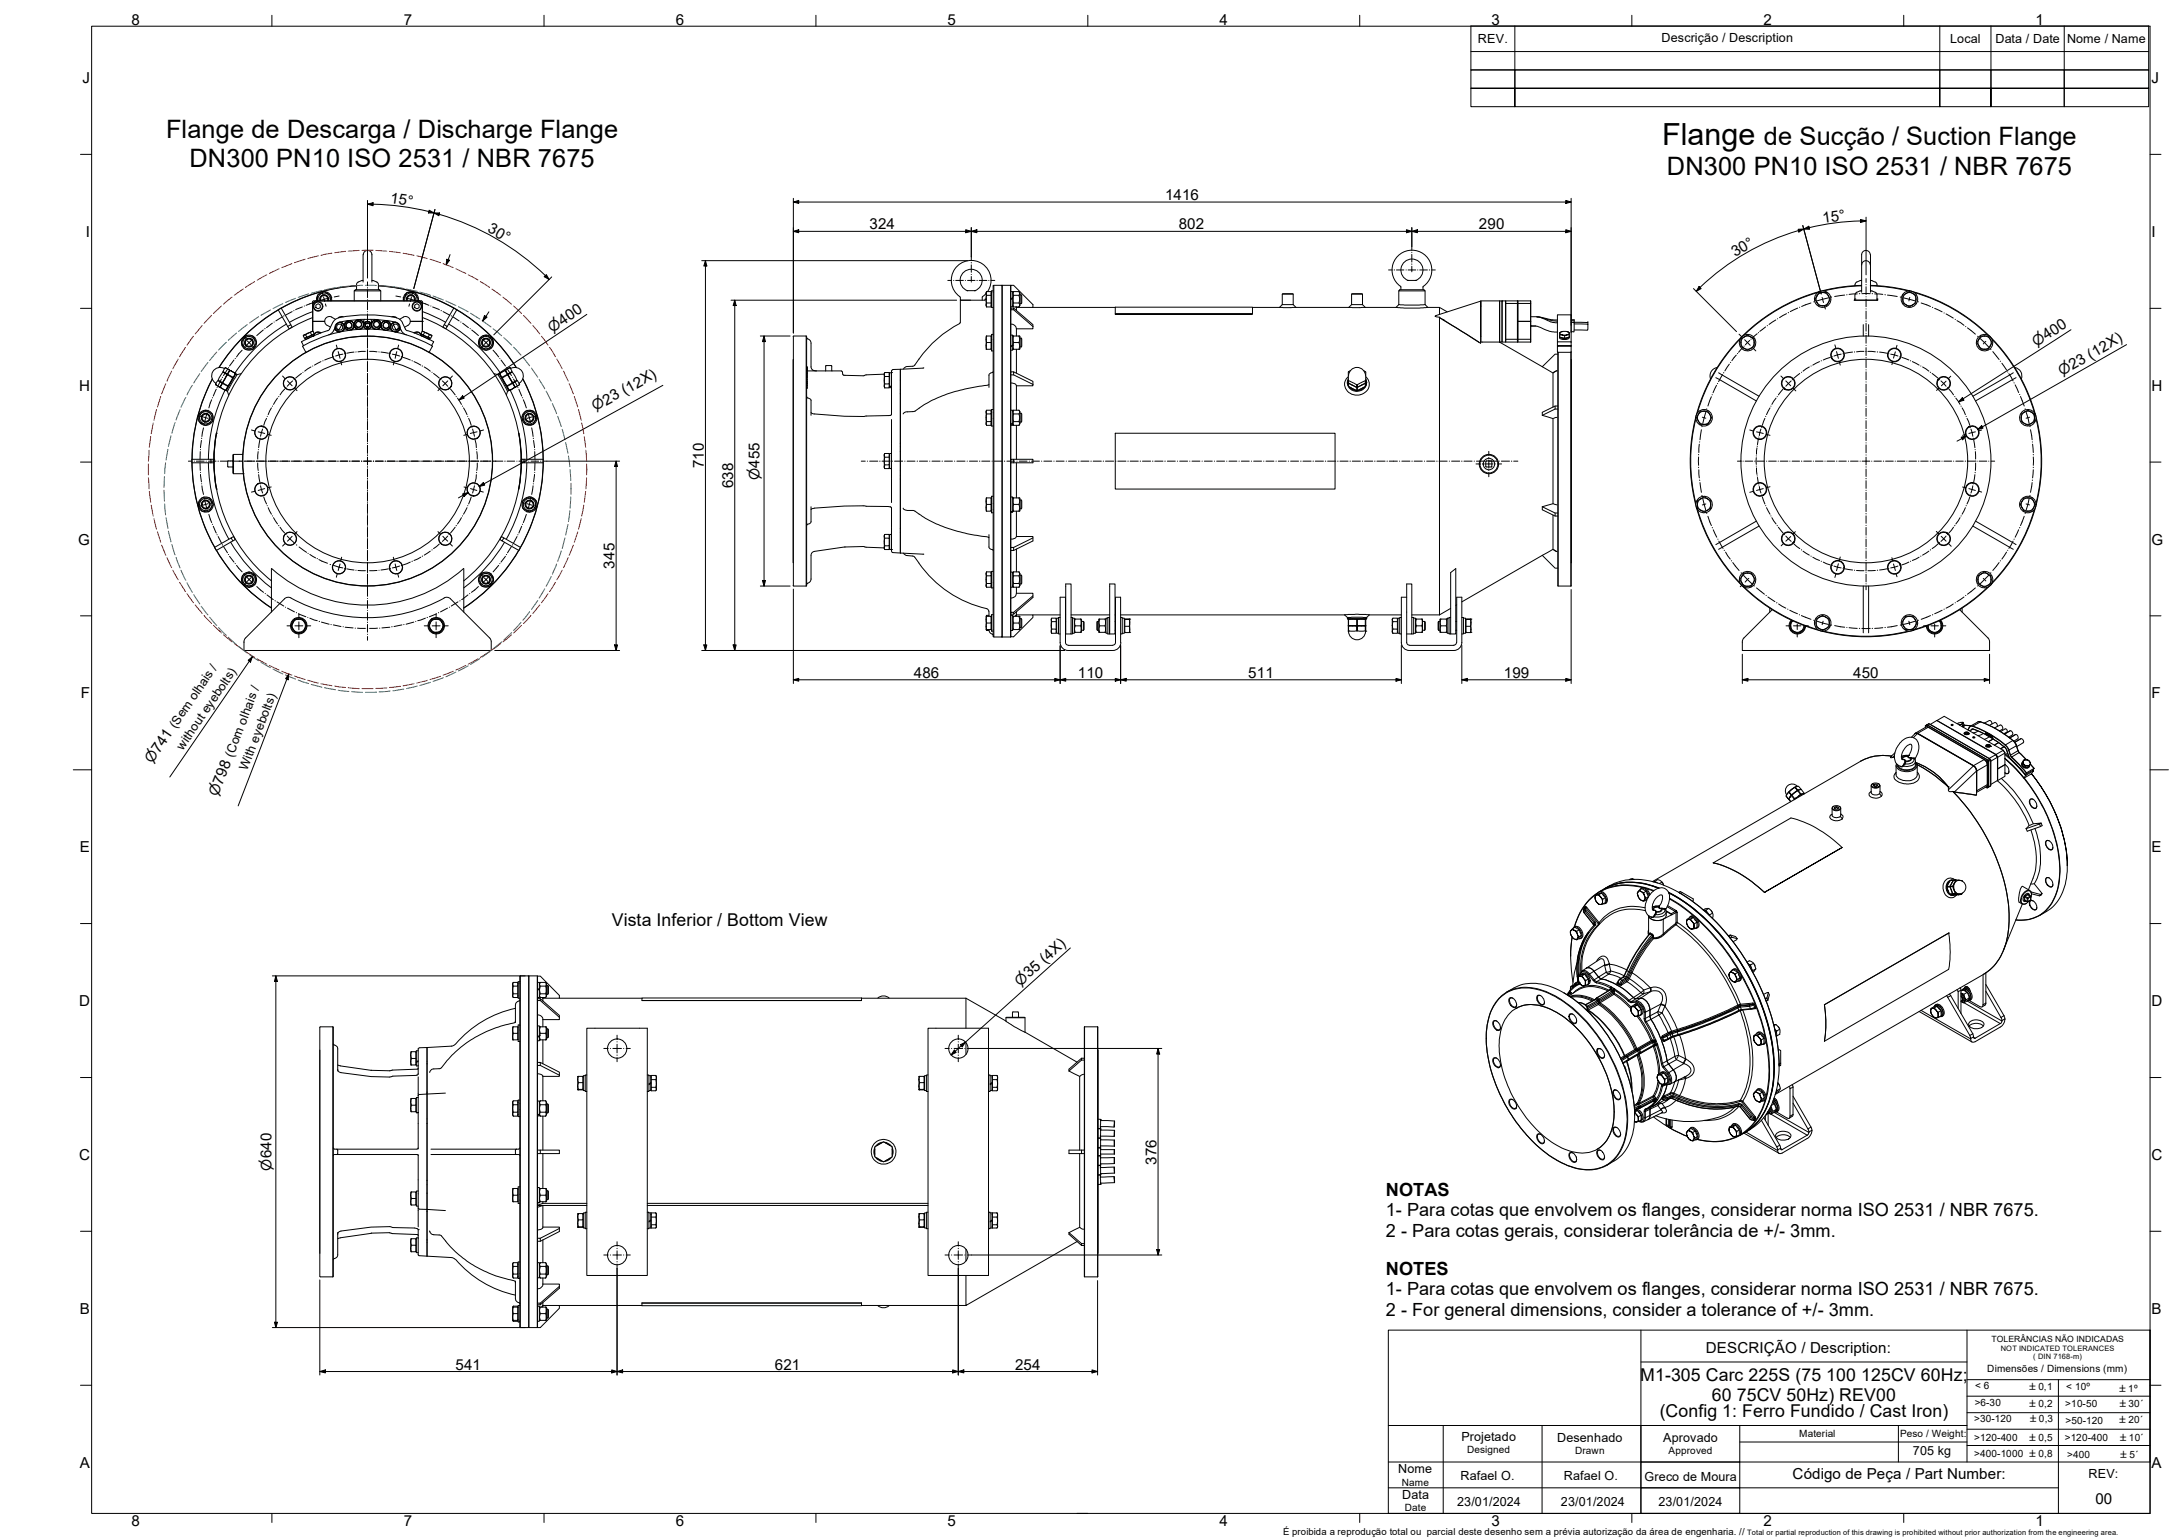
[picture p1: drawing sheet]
<svg xmlns="http://www.w3.org/2000/svg" width="594mm" height="420mm" viewBox="0 0 594 420" stroke-linecap="round" stroke-linejoin="round" font-family="sans-serif">
<defs><g id="words">
<text font-size="8.3" x="453.8" y="39.6">Flange</text>
<g font-size="6.9">
<text x="45.3" y="37.7">Flange de Descarga / Discharge Flange</text>
<text x="481.6" y="39.6">de Sucção / Suction Flange</text>
<text x="51.8" y="45.6">DN300 PN10 ISO 2531 / NBR 7675</text>
<text x="455.1" y="47.8">DN300 PN10 ISO 2531 / NBR 7675</text>
</g>
<g font-size="5">
<text x="378.3" y="326.5">NOTAS</text>
<text x="378.3" y="332.1">1- Para cotas que envolvem os flanges, considerar norma ISO 2531 / NBR 7675.</text>
<text x="378.3" y="337.7">2 - Para cotas gerais, considerar tolerância de +/- 3mm.</text>
<text x="378.3" y="348">NOTES</text>
<text x="378.3" y="353.6">1- Para cotas que envolvem os flanges, considerar norma ISO 2531 / NBR 7675.</text>
<text x="378.3" y="359.2">2 - For general dimensions, consider a tolerance of +/- 3mm.</text>
</g>
<g font-size="4.8">
<text x="167" y="252.8">Vista Inferior / Bottom View</text>
<text x="447.8" y="376.9">M1-305 Carc 225S (75</text>
<text x="498.6" y="376.9">100</text>
<text x="508.1" y="376.9">125CV 60Hz;</text>
<text x="467.4" y="382.4">60</text>
<text x="474.2" y="382.4">75CV 50Hz) REV00</text>
<text x="453.1" y="386.9">(Config 1: Ferro Fundido / Cast Iron)</text>
</g>
<g font-size="4.1">
<text x="35.9" y="6.8">8</text>
<text x="110.2" y="6.8">7</text>
<text x="184.5" y="6.8">6</text>
<text x="258.7" y="6.8">5</text>
<text x="332.9" y="6.8">4</text>
<text x="407.2" y="6.8">3</text>
<text x="481.5" y="6.8">2</text>
<text x="555.7" y="6.8">1</text>
<text x="22.5" y="22.6">J</text>
<text x="587.4" y="22.6">J</text>
<text x="106.4" y="55.5" transform="rotate(8 106.4 55.5)">15°</text>
<text x="318.1" y="54.7">1416</text>
<text x="23.4" y="64.7">I</text>
<text x="132.9" y="63.2" transform="rotate(30 132.9 63.2)">30°</text>
<text x="237.4" y="62.7">324</text>
<text x="321.8" y="62.7">802</text>
<text x="403.7" y="62.7">290</text>
<text x="497.7" y="60.9" transform="rotate(-8 497.7 60.9)">15°</text>
<text x="587.4" y="64.7">I</text>
<text x="473.7" y="70.3" transform="rotate(-30 473.7 70.3)">30°</text>
<text x="21.6" y="106.7">H</text>
<text x="587.4" y="106.7">H</text>
<text x="192.2" y="127.9" transform="rotate(-90 192.2 127.9)">710</text>
<text x="200.2" y="133.3" transform="rotate(-90 200.2 133.3)">638</text>
<text x="21.3" y="148.7">G</text>
<text x="587.4" y="148.7">G</text>
<text x="167.8" y="155.2" transform="rotate(-90 167.8 155.2)">345</text>
<text x="249.5" y="185.1">486</text>
<text x="294.3" y="185.1">110</text>
<text x="340.8" y="185.1">511</text>
<text x="410.6" y="185.1">199</text>
<text x="506" y="185.1">450</text>
<text x="22" y="190.7">F</text>
<text x="587.4" y="190.7">F</text>
<text x="21.8" y="232.6">E</text>
<text x="587.4" y="232.6">E</text>
<text x="21.6" y="274.7">D</text>
<text x="587.4" y="274.7">D</text>
<text x="21.6" y="316.7">C</text>
<text x="315.7" y="317.9" transform="rotate(-90 315.7 317.9)">376</text>
<text x="587.4" y="316.7">C</text>
<text x="21.8" y="358.6">B</text>
<text x="587.4" y="358.6">B</text>
<text x="465.7" y="369.3">DESCRIÇÃO / Description:</text>
<text x="124.4" y="374">541</text>
<text x="211.5" y="374">621</text>
<text x="277.2" y="374">254</text>
<text x="21.8" y="400.7">A</text>
<text x="587.4" y="400.7">A</text>
<text x="489.4" y="403.7">Código de Peça / Part Number:</text>
<text x="572.1" y="410.5">00</text>
<text x="35.9" y="416.5">8</text>
<text x="110.2" y="416.5">7</text>
<text x="184.5" y="416.5">6</text>
<text x="258.7" y="416.5">5</text>
<text x="332.9" y="416.5">4</text>
<text x="407.2" y="416.5">3</text>
<text x="481.5" y="416.5">2</text>
<text x="555.7" y="416.5">1</text>
</g>
<g font-size="3.9">
<text x="150.7" y="90.8" transform="rotate(-34 150.7 90.8)">⌀400</text>
<text x="555.9" y="94.8" transform="rotate(-33 555.9 94.8)">⌀400</text>
<text x="562.9" y="102.7" transform="rotate(-30 562.9 102.7)">⌀23 (12X)</text>
<text x="162.5" y="112.3" transform="rotate(-29 162.5 112.3)">⌀23 (12X)</text>
<text x="207.4" y="131.1" transform="rotate(-90 207.4 131.1)">⌀455</text>
<text x="41.5" y="208.5" transform="rotate(-56 41.5 208.5)">⌀741</text>
<text x="59.4" y="217.7" transform="rotate(-69 59.4 217.7)">⌀798</text>
<text x="278.5" y="269.4" transform="rotate(-42 278.5 269.4)">⌀35 (4X)</text>
<text x="74.2" y="319.6" transform="rotate(-90 74.2 319.6)">⌀640</text>
</g>
<g font-size="3.4">
<text x="403.5" y="11.9">REV.</text>
<text x="453.6" y="11.5">Descrição / Description</text>
<text x="532.4" y="11.9">Local</text>
<text x="544.8" y="11.9">Data / Date</text>
<text x="564.3" y="11.9">Nome / Name</text>
<text x="48" y="199.1" transform="rotate(-56 48 199.1)">(Sem olhais /</text>
<text x="49.9" y="205" transform="rotate(-56 49.9 205)">without eyebolts)</text>
<text x="63.6" y="206.9" transform="rotate(-69 63.6 206.9)">(Com olhais /</text>
<text x="67.5" y="210.4" transform="rotate(-69 67.5 210.4)">With eyebolts)</text>
<text x="399" y="393.4">Projetado</text>
<text x="425.1" y="393.6">Desenhado</text>
<text x="454.1" y="393.6">Aprovado</text>
<text x="522.2" y="397.3">705 kg</text>
<text x="381.8" y="402.2">Nome</text>
<text x="398.8" y="404">Rafael O.</text>
<text x="427" y="404.2">Rafael O.</text>
<text x="449" y="404.3">Greco de Moura</text>
<text x="570.2" y="403.5">REV:</text>
<text x="382.8" y="409.1">Data</text>
<text x="397.8" y="411">23/01/2024</text>
<text x="426.1" y="411.1">23/01/2024</text>
<text x="452.8" y="411.2">23/01/2024</text>
</g>
<g font-size="2.7">
<text x="542.5" y="374.4">Dimensões / Dimensions (mm)</text>
<text x="539.1" y="384">&gt;6-30</text>
<text x="539.2" y="379.3">&lt; 6</text>
<text x="564.1" y="379.4">&lt; 10º</text>
<text x="539" y="388.3">&gt;30-120</text>
<text x="563.8" y="384.2">&gt;10-50</text>
<text x="563.9" y="388.7">&gt;50-120</text>
<text x="491.2" y="392.4">Material</text>
<text x="518.7" y="392.3">Peso / Weight:</text>
<text x="539" y="393.4">&gt;120-400</text>
<text x="563.7" y="393.4">&gt;120-400</text>
<text x="400.6" y="396.7">Designed</text>
<text x="430" y="396.9">Drawn</text>
<text x="455.5" y="396.9">Approved</text>
<text x="539" y="397.9">&gt;400-1000 ±0,8</text>
<text x="564.3" y="398">&gt;400</text>
<text x="382.7" y="405.6">Name</text>
<text x="383.5" y="412.5">Date</text>
</g>
<g font-size="2.6">
<text x="554.1" y="379.5">±0,1</text>
<text x="578.6" y="379.9">±1º</text>
<text x="554.1" y="384">±0,2</text>
<text x="554.2" y="388.2">±0,3</text>
<text x="578.7" y="388.5">±20´</text>
<text x="578.7" y="384.2">±30´</text>
<text x="554.1" y="393.3">±0,5</text>
<text x="578.8" y="393.4">±10´</text>
<text x="578.9" y="398">±5´</text>
<text x="350.3" y="419">É proibida a reprodução total ou parcial deste desenho sem a prévia autorização da área de engenharia. //</text>
</g>
<text font-size="2.3" x="543.7" y="366.4">TOLERÂNCIAS NÃO INDICADAS</text>
<g font-size="2">
<text x="546.2" y="368.8">NOT INDICATED TOLERANCES</text>
<text x="555.1" y="371.1">( DIN 7168-m)</text>
<text x="477" y="419">Total or partial reproduction of this drawing is prohibited without prior authorization from the engineering area.</text>
</g>
</g></defs>
<!-- layer: Visible Edges(DIN) -->
<g fill="none" stroke="#000" stroke-width=".27">
<path d="M88.4 79.6l-.8 .2-.9 .8M88.5 79.6l1.2 .4 .6 .6M96.7 79.4v2.7M97 79.1h6.6l.3 .3h-7.2zM97.4 78.1a47.9 47.9 0 0 0-20.6 6M97.4 78a48 48 0 0 0-37.7 22.4M98.7 76.6l-1.3 .8-.1 1.7M99.1 76.6h-.4M99.1 69.5v7.5M99.2 69.5a1.17 1.17 0 0 1 1.2-1.1 1.17 1.17 0 0 1 1.1 1.1M101.5 76.6h.5M101.5 69.5v7.5"/>
<path d="M102 76.6l1.3 .8v1.7M103.4 78a48 48 0 0 1 37.6 22.4M103.4 78.1a47.9 47.9 0 0 1 20.5 6M103.9 79.4v2.7M111.1 79.9l-.5 .4M111.2 79.9l1.2-.3 .8 .3M113.2 79.9l.9 .9 .1 .8M264 79.4h2.4M264.2 79.4a3 3 0 0 1-1.5-4.7 3 3 0 0 1 4.9 0 3 3 0 0 1-1.5 4.7M264.2 79.3l.1 .1M266.1 79.3l-.1 .1M269.4 79.6v1"/>
<path d="M269.4 79.6h1.2v1h-1.2M269.4 79.6v4.2M269.6 79.6a5.5 5.5 0 0 0-1.5-7.6 5.5 5.5 0 0 0-7.6 1.6 5.5 5.5 0 0 0 1.6 7.6M271.1 79.4h-.4v4.5h.4M271.3 77.9h2.1l.2 .2M273.6 77.9l2.4 .1M273.6 77.9v95.9M273.6 77.9v96M275.9 77.9v96M276 78l.7-.1 5.3 5.3v.7h-4.5M276 78v6.1M276 79.6h.5v4.1h-.5"/>
<path d="M276.7 79.6v4.2M276.7 79.6h1.5M276.7 79.6l-.2 .5M278.2 79.6l.2 .5a1.56 1.56 0 0 0 0 1.6 1.47 1.47 0 0 0 0 1.5l-.2 .6M278.2 79.6l.2 .5v3.3l-.2 .4M381.9 79.4v3.8M382.1 79.1h6.6l.4 .3h-7.2zM382.5 79.1v-.7a5.5 5.5 0 0 1-1.2-8.2 5.5 5.5 0 0 1 8.3 0 5.5 5.5 0 0 1-1.1 8.2v.7M384.2 76.6h2.5M384.5 76.6a3 3 0 0 1-1.5-4.7 3 3 0 0 1 4.9 0 3 3 0 0 1-1.4 4.7M384.5 76.5l.1 .1M386.5 76.5l-.1 .1"/>
<path d="M389.1 79.4v3.8M496.3 79.9a47.8 47.8 0 0 0-20.1 11.6M506.4 77.7v.3M507.8 76.6l-1.1 .6-.2 .5M508.1 79.4h.2M508.1 79.4l-1.2 .4-.4 .7M508.2 77.9a48 48 0 0 0-40.1 72.3 48 48 0 0 0 82.7 0 48 48 0 0 0-40.2-72.3M508.2 78l-5.2 .5-5.2 .9M508.3 76.6h-.5M508.3 69.5a1.17 1.17 0 0 1 1.1-1.1 1.17 1.17 0 0 1 1.2 1.1M508.3 69.5v10.3M508.3 72.3a1.17 1.17 0 0 1 1.1-1.1 1.17 1.17 0 0 1 1.2 1.1"/>
<path d="M510.6 78l5.3 .5 5.1 .9M510.7 76.6h.4M510.7 79.4h.1M510.7 69.5v10.3M510.8 79.4l1.2 .4 .4 .4v1.8h-6.2l.2-.4M511 76.6l1.2 .6 .2 .8M522.6 79.9a47.8 47.8 0 0 1 20.1 11.6M65.9 93.6l.1 .6M66.1 94.4l.8 .9M66.2 94.1l-.1 .3 .3-.1M66.9 91.8l-.6 .5-.4 1.2M66.9 91.7h2.1l1 1.8-1 1.9h-2.1l-1-1.9z"/>
<path d="M67 95.4l.8 .2 1.2-.2M67 91.7l1.2-.2 .8 .2M69 91.8l.9 .9 .1 .8M70 93.6l-.3 1.2-.7 .5M76 84.6a47.9 47.9 0 0 0-16.2 15.7M78.2 88.5a43.5 43.5 0 0 0-14.1 13.3M78.5 89.1l.9-.5 .4 .7-.4 .2M79.4 88.6l-2.6-4.5-.9 .5 3 5.2 .4-.2M82.8 91.7l.3 .7 .7-.3M82.9 94.3l-.3 .2 1 1.7M83.1 91.4l-.3 .3M83.1 91.4h.3"/>
<path d="M83.2 92.4l2.5-1.1 .2 .2-2.5 1.3zM83.4 92.2v.1M84 92.4h.1M84.8 90.8l.3 .7-1.3 .6-.4-.7M85.1 90.5l-1.7 .9M85.1 90.5l-2 .9M85.2 91.9h.1M85.3 91.8h.1M85.3 87.7h3.3M85.3 82.4v8.1M85.4 85.1l-3.3 1.3-3.1 1.6M85.4 86.7a41.9 41.9 0 0 0-11.3 71.9"/>
<path d="M85.4 91.8h.1M85.5 90.5h-.4M85.5 90.5l.3 .7-.7 .3M85.5 91.3v.1M85.5 91.7h.1M85.7 91.7h.1M86.1 82.1l-.6 .1-.2 .2M86.2 83.3l.7-.4 .5 .4v.7l-.5 .3-.7-.3zM86.4 81.5l.1 .6M86.7 81.3l-.3 .2h.3M86.7 82.1v-1.5l1.8-1 1.8 1v1.5M86.7 80.7l-.2 .6"/>
<path d="M86.9 82.1a1.68 1.68 0 0 1 1.6-2.1 1.68 1.68 0 0 1 1.6 2.1M86.9 91.2h-.1M87.4 82.1a1.17 1.17 0 0 1 1.1-1.6 1.17 1.17 0 0 1 1.1 1.6M87.5 91a1.17 1.17 0 0 0-1.7 .4M87.6 82.1a.98 .98 0 0 1 .9-1.4 .98 .98 0 0 1 .9 1.4M87.7 90.9a1.3 1.3 0 0 0-2 .4M89.3 88.8l.9 .5M89.5 90.3l-3.3 1.1-3.9 1.9 .6 1M89.8 91.4l-3.1 1.1-3.8 1.8M89.8 91.4a36 36 0 0 1 28 2.9M90 89.8l-.5 .5M90.3 80.7l.2 1.4"/>
<path d="M90.6 86.6l1 .6M90.6 86.6a1.3 1.3 0 0 0-1.8 .5 1.3 1.3 0 0 0 .5 1.7M90.8 88.1l-.8 1.7M90.8 88.1l.6-.7a3.9 3.9 0 0 1 2.4-.9 37.9 37.9 0 0 1 14.8 .4l.4 .2a4.5 4.5 0 0 1 1.7 2.7M91.1 90.3l-.4 .6-.9 .5M91.2 90l1.1 .5M91.4 89.5l-.3 .8M91.6 89a1.3 1.3 0 0 0 .5 1.4M91.9 88.6l-.4 .9M92.2 90.5l.5 .2M92.3 90a.85 .85 0 0 0 1.3-.7 .85 .85 0 0 0-1.2-.8 .85 .85 0 0 0-.3 1.4l.4 .2M92.4 88.1l-.5 .5"/>
<path d="M92.4 88a1.3 1.3 0 0 1 1.6 1 1.3 1.3 0 0 1-1.1 1.6 1.3 1.3 0 0 1-1.5-1.1M92.8 87.9a38.7 38.7 0 0 1 15.2 0M92.8 87.9l-.3 .2M92.8 87.9l.9 .5 .3 .3M93.3 88.7l-.1-.1 .1 .1-.8 1.4-.9-.5M93.4 88.2h-1l-.6 .4M93.7 86.5l-.7-.1-.6 .3M94.2 89.4l-.2 .6-.5 .5M94.2 89.6l1.2 .6M94.2 89.2l.7 .3M94.7 90a1.3 1.3 0 0 1-.2-2.2 1.3 1.3 0 0 1 2 .7 1.3 1.3 0 0 1-1.4 1.6l-.4-.1M94.9 89.5v.1"/>
<path d="M95 87.7l.7 .4M95.5 87.5l.8 .4 .4 .5M96 87.7a1.3 1.3 0 0 0-1.7 .6 1.3 1.3 0 0 0 .5 1.7M96.6 89.3l.7 .4M96.8 88.8l.7 .5M96.9 88.9l-.1 .1a1.39 1.39 0 0 1-.9 1.1M97.3 89.8l.7 .2M97.7 87.4l.6 .5M97.8 87.4v.1M98.2 87.2l.7 .5 .4 .9M98.3 87.9h.1M98.3 87.9a.79 .79 0 0 0-1.2 .5 .79 .79 0 0 0 .9 .9 .79 .79 0 0 0 .6-1.2l-.3-.2"/>
<path d="M98.6 87.5a1.3 1.3 0 0 0-1.8 .4 1.3 1.3 0 0 0 .5 1.8M98.6 87.5a1.3 1.3 0 0 0-1.7 .5 1.3 1.3 0 0 0 .4 1.7M98.6 87.5a1.3 1.3 0 0 1 .5 1.8 1.3 1.3 0 0 1-1.8 .4M98.9 87.7h.4M99.3 88.9a1.3 1.3 0 0 1-1.1 1M99.3 88.9a1.04 1.04 0 0 1 1-1.1 1.04 1.04 0 0 1 1.1 1.1 1.3 1.3 0 0 0 1 1M99.3 88.8v.1M99.3 87.7v.7M99.3 88.9l.2 .6 .5 .3M99.5 87.2l-.2 .5M99.5 88.3l.3 .3M99.8 88v.8a.61 .61 0 0 0 .6 .7 .61 .61 0 0 0 .6-.7v-.8"/>
<path d="M99.8 88.8a.6 .6 0 0 1 .6-.6 .6 .6 0 0 1 .6 .6M101.2 88.3l-.2 .3M101.3 87.2l.1 .5M101.4 88.8l-.2 .7-.5 .3M101.4 87.7h.3M101.4 87.7v.7M102 87.5a1.3 1.3 0 0 1 1.8 .5 1.3 1.3 0 0 1-.4 1.7M102.4 87.9a.79 .79 0 0 0-.2 1.1 .79 .79 0 0 0 1 .2M102.4 87.9a.79 .79 0 0 1 1.1 .2 .79 .79 0 0 1-.2 1.1M102.5 87.2l-.8 .5-.4 .9M102.9 87.4l-.1 .1M103.1 87.4l-.8 .5"/>
<path d="M103.3 89.8l-.6 .2M103.7 88.9l.2 .1M103.9 88.8l-.7 .5M104 89a1.3 1.3 0 0 0 .8 1.1M104 89.3l-.7 .4M104.6 87.8l-.6 .6M104.7 87.7a1.3 1.3 0 0 1 1.7 .6 1.3 1.3 0 0 1-.4 1.7M104.7 87.7a1.3 1.3 0 0 0-.5 1.8 1.3 1.3 0 0 0 1.8 .5M104.8 87.7a1.3 1.3 0 0 1 1.7 .5 1.3 1.3 0 0 1-.5 1.8M105.2 87.5l-.6 .3M105.7 87.7l-.7 .4M106.5 89.2l-.8 .4"/>
<path d="M106.5 89.4l.2 .6 .5 .5M106.6 89.6l-1.2 .6M106.9 86.5l.8-.1 .6 .3M107.3 88.2l.7-.1 .8 .5M107.3 88.2a1.3 1.3 0 0 0-.1 2.2 1.3 1.3 0 0 0 2.1-.9M107.4 88.7l.1-.1a.83 .83 0 0 0-.2 1.3 .83 .83 0 0 0 1.3-.3 .83 .83 0 0 0-.8-1.1l-.4 .2 .8 1.4 .8-.5M107.8 87.9l-.8 .5-.4 .3M108 87.9l.3 .2-1 .1M108.3 90l-.1 .1M108.3 88.1l.5 .5 .8 1.7M108.4 90.5l-.5 .2M109.1 89a1.3 1.3 0 0 1-.6 1.4"/>
<path d="M109.4 90l-1 .5M109.6 90.3l.7 .8 .6 .3M110.1 86.6a1.3 1.3 0 0 1 1.7 .5 1.3 1.3 0 0 1-.5 1.7M110.1 86.6l-1 .6M110.1 81.7l.1 .4M110.4 82.1l-.3-.4 1-1.8h2.1l1 1.8-.2 .4M110.5 80.5l-.4 1.1M110.5 82.1a1.68 1.68 0 0 1 1.7-2.1 1.68 1.68 0 0 1 1.6 2.1M110.6 89.8l.6 .5M110.8 80.4l-.2-.1-.1 .2 .2 .1M111.1 82.1a1.17 1.17 0 0 1 1.1-1.6 1.17 1.17 0 0 1 1.1 1.6M111.3 90.3l4 1.5 3.1 1.5"/>
<path d="M111.3 82.1a.98 .98 0 0 1 .9-1.4 .98 .98 0 0 1 .9 1.4M111.4 88.8l-.9 .5M112 87.7h3.3M113 90.9a1.3 1.3 0 0 1 2 .4M113.1 91a1.17 1.17 0 0 1 1.8 .4M113.2 83.3l.7-.4 .5 .4v.7l-.5 .3-.7-.3zM113.9 91.2h.1M114.2 81.7v.4M114.6 82.1l.7 .7v-.4M115 91.7h.1M115 91.3l2.4 1.1-.1 .4-2.5-1.3zM115 82.1l.3 .3"/>
<path d="M115.1 82.1h-29l-.7 .8M115.1 91.7h.1M115.2 91.3v.1M115.3 90.5h.3M115.3 90.5l-.4 .7 .7 .3M115.3 87.7h.1M115.3 91.8h.1M115.3 82.9v4.8v-4.8l-.7-.8h-28.5l-.7 .8v7.6M115.3 87.7v2.8M115.4 86.7a41.9 41.9 0 0 1 11.2 71.9M115.4 85.1l3.2 1.3 3.1 1.6M115.4 91.9h.1"/>
<path d="M115.6 90.5l.3 .3M115.6 90.5l1 .5M115.9 90.8l.7 .2M115.9 90.8l-.3 .7 1.3 .6 .3-.7M116.6 91l.6 .4h.4M116.6 91l1 .4M116.7 92.4h.1M117.3 92.2v.1M117.6 91.4l.3 .3M117.8 94.3l.3 .2-.9 1.7M117.9 91.7l-.3 .7-.7-.3M118.4 93.3l-.6 1"/>
<path d="M121.3 88.6l.8 .5-.4 .7-.3-.2M122.1 89.1l2.6-4.5-.8-.5-3 5.2 .3 .2M122.5 88.5a43.5 43.5 0 0 1 14.1 13.3M124.7 84.6a47.9 47.9 0 0 1 16.2 15.7M130.9 92.5l1.8-1 1.8 1v2.1l-1.8 1-1.8-1zM130.9 92.6l-.3 .7 .3 1.2M130.9 94.6l.6 .6 1.1 .4M131.8 91.7l-.9 .8M132.1 91.7h-.3l.2 .2M132.6 91.5l-.6 .1M132.7 91.5l1.2 .4 .5 .6M134.4 94.6l-.9 .8-.8 .2"/>
<path d="M134.5 92.6l.2 1.2-.2 .7M216.6 91.9l-.1 67.9 .2 .2h3.4M216.6 98.1v55.5M220.1 91.7h-3.4l-.2 .2M220.1 91.7v68.3M220.3 92.2l.2 .3M220.5 92.5a1.17 1.17 0 0 1 .9 1.2M221.4 93.7v6.5M225.4 99.9v1.4M225.4 100l.2-.2h1.3l.2 .2M227.1 99.9v1.4M262.1 88.3a32.5 32.5 0 0 0-12.5 11.5l-2.2 .3-.7 .6"/>
<path d="M262.2 81.2v.8h2.8M268.2 81.2v.8M269.2 80.1l-1 1.1M269.2 81.6h-.3v.4h-6.7v6.1l-.2 .2M269.2 92.6l.2 .9M269.2 92.6l.2 2.8M269.4 80.6v3.2M269.4 93.5v1.9M269.4 91.7l-.2 .9M269.4 91.7h1.2v1.8h-1.2M269.4 82.7h1.2M270.6 80.6v3.2h-1.2"/>
<path d="M270.6 93.5v1.9h-1.2M270.6 80.1h.1M270.6 83.4h.1M270.6 91.9h.1M270.6 95.2h.1M271.1 91.3h-.4v4.5h.4M276 88.5a1.43 1.43 0 0 1 1.5 1.3M276 84.6v-.5h.7v.5M276 91.5h.5v4.1h-.5M276.5 94.2l-.5 .3M276.5 94.4l-.5 .3M276.5 83.4l.2 .4h1.5"/>
<path d="M276.5 94.2h.1M276.5 91.9h1.9v3.5h-1.8l-.1-.2M276.5 81.3l-.5 .3M276.5 81.5l-.5 .3M276.7 84.1l5.3 4.5v.5M276.7 91.7v3.7M276.7 82.7h1.5M276.7 80.6h1.5M276.7 93.5h1.5M277.3 83.8l.2 .1M277.5 83.7v.2M277.5 83.9v.9"/>
<path d="M277.5 89.8v1.9M277.5 95.4v6.4M278.2 93.5l.2 .7-.2 1.2M278.2 91.7l.2 .7-.2 1.1M278.4 80.5h.4M278.4 82.9h.4M278.4 92.3h.4M278.4 94.7h.4M278.8 80.5l.2 .2v2l-.2 .2M278.8 92.3l.2 .2v2l-.2 .2M278.8 80.5v2.4M278.8 92.3v2.4"/>
<path d="M282 89.1l-5.3-4.5h-.7v16.9M282 89.1v.7h-4.5M282 83.9h22.5M304.5 85.7l37.4 .1h-37.4v-1.9h37.4v1.8M341.9 83.9h7.4M349.3 83.9h4.5M350.1 83.2l.1-3 2.9 .1v2.9M350.1 83.2h3M350.1 80.3h3M350.1 83.2l-.8 .7M353.1 83.2l.7 .7M353.8 83.9h14.4"/>
<path d="M368.2 83.9h4.5M369 83.2l.1-3 2.9 .1v2.9M369 83.2h3M369 80.3h3M369 83.2l-.8 .7M372 83.2l.7 .7M372.7 83.9h8.4M381.1 83.9l2.3 .2 6.4-.2M381.9 83.2h7.2M381.9 83.2l-.8 .7M389.1 83.2l.7 .7M389.8 83.9h3.2"/>
<path d="M391.8 86.3l12.4-4.1v11.5l-11.2-7.1zM393 86.7l10.7 6.7M393 83.9v1.9M393 86.6v81.3M393 83.9l2.1 1.2M394 87.3h.1M398.7 90.3h.1M404.2 91.9l.1-9.8-.1 11.2M404.2 93.4h5.2l11.7 6.7M404.3 82.1h5.1M409.4 82.1h.7v11.3h-.7zM409.4 82.2v11.1"/>
<path d="M410.1 82.1h.9v11.3h-.9zM411 92.6h3.3M411 82.9v10.4M411 82.1l.1 .7 3.2 .1v-.8M411.1 93.4h3.2M411.1 82.1h3.2M414.3 82.1v10.5M414.3 92.6v.8zM414.3 87.7l.1 5.7v-10.6v4.9M414.3 87.7h3.6M414.3 87.7v-5.6l.1 .7h3.5v4.9M414.3 87.7h.1"/>
<path d="M414.4 87.7h3.5M414.4 93.4h3.5M414.4 82.1h3.5M414.4 87.7v4.9h3.5M417.9 87.7v5.7zM417.9 82.1v5.6M417.9 82.1v.8M417.9 88.9l.1 .1M417.9 86.5a8.7 8.7 0 0 1 5.6 1.4l1.7 .2M418 88.9v.1M418 89l1.7 .1a12.2 12.2 0 0 0 5.5 1.6M418 89h1.3"/>
<path d="M419.5 86.5l4 1 1.7 .2M419.7 86.5l3.9 .8 1.6 .1M425.2 94.3v1.8l.2 .1M425.2 94.7h3.7M425.2 93.4h3.7M425.2 94.3h3.7M425.3 86l-.1 8.3M425.3 86h3.7l-.1 8.3M425.3 96.7h-.7l-3.5 3.4M425.3 96.2l.1 63.8M425.8 91.6v.1a.62 .62 0 0 0 .3 .6 .62 .62 0 0 0 .6 .1h1.1l.5-.3M425.8 91.4h.7a.47 .47 0 0 1-.7-.4 .47 .47 0 0 1 .7-.5 1.76 1.76 0 0 1 1.9 .5l-.6 .4h.6"/>
<path d="M425.8 91.4v.7l1.4 .3M426.3 92.2l.5 .1M426.4 90.5l-.6 .3v.6M426.4 90.5h.1M426.5 91.4h1.3l-.6 .3zM427.2 91.7v.7l1.2-.3M427.9 90.5l.5 .3v1.3a1.91 1.91 0 0 1-2.6 .3v-.5M427.9 90.5h.1M428 92.2l-.6 .1M428.4 91.7v.3M428.9 96.2v63.8M428.9 96.1l-3.5 .1"/>
<path d="M428.9 94.3v1.8M428.9 98.1v55.5M428.9 87.3h.9v.3M428.9 88l.9 .1-.1 2.5-.8-.1M428.9 96.1v63.9M428.9 87.5l.9 .1M429.8 87.6v.6M429.8 88.4l3.7 .1v1.6h-3.7M429.8 88l3.7 .1v.5M433.5 87.8v.3M475 92.6a47.8 47.8 0 0 0-11.6 20.1M475.3 92.5l1.8-1 1.8 1v2.1l-1.8 1-1.8-1z"/>
<path d="M496.1 82.6a1.81 1.81 0 0 1 1.5-2.7 1.81 1.81 0 0 1 1.6 2.7M496.1 82.6a1.81 1.81 0 0 0 3.1 0M496.1 82.6l-.6-.9 1.1-1.8h2.1l1 1.8-.5 .9M496.1 82.6l.5 .9h2.1l.5-.9M506.4 80.5v1.5h6.2l-.2-.4M506.4 81.6h.1M508.7 88.6v3.1M510.2 88.6v3.1M512.4 81.6h.1M519.5 80.6l1.8-1 1.7 1v2.1l-1.7 1.1-1.8-1.1zM540.2 92.6a1.81 1.81 0 0 1 3.2 0M540.2 92.6a1.81 1.81 0 0 0 1.6 2.8"/>
<path d="M540.3 92.6l-.6 .9 1.1 1.9h1M540.3 92.6l.5-.9h2l.6 .9M543.4 92.6l.5 .9-.5 .9-.6 1h-1M543.4 92.6a1.81 1.81 0 0 1-1.6 2.8M543.8 92.6a47.8 47.8 0 0 1 11.6 20.1M54.4 113l1.7-1 1.9 1v2.1l-1.9 1-1.7-1zM54.4 113.1l-.3 .8 .3 1.2M54.4 115.1l.4 .5M54.9 115.4v.3l.2-.2M55 115.7l1.1 .4M56.1 112l-.8 .2-.9 .8M56.2 112l1.2 .4 .5 .6"/>
<path d="M57.9 115.1l-.9 .8-.8 .2M58 103.4a48 48 0 0 0 16.1 62.6M58 113.1l.2 1.2-.2 .8M58 103.5a47.9 47.9 0 0 0-5.5 21.9M58.9 105h.1M58.9 105l1 .7M58.9 104.7h.1M58.9 104.7v.3M59.1 118.3a42 42 0 0 0 0 15.2M59.1 118.3h.1M59.1 118.3a41.9 41.9 0 0 0 0 15.2M59.5 103.9l-.6 1.1"/>
<path d="M59.6 103.8l1.1 .6-.1 .2-1.1-.7zM60.1 105.8h.1M60.1 105.8l1.4 .8M60.3 105.4l-.4 .3M60.6 104.6l-.7 1.1M60.8 104.7l-.7 1.1M60.8 104.7l1.4 .8M60.8 101.6l-1.2 2.2M60.8 104.6v.1M60.8 104.6l1.4 .7M60.9 101.5l1.1 .6v.2l-1.2-.7zM61.2 100.6a2.32 2.32 0 0 0-3.1 .9 2.32 2.32 0 0 0 .8 3.1"/>
<path d="M61.3 100.6h-.1M61.4 106.5a43.5 43.5 0 0 0-4.5 18.9M61.5 106.6h.1M61.5 100.4l1.2 .6M61.5 100.4l-.6 1.1M61.5 100.4l-.2 .2M61.8 106.7l.3 .1M61.8 106.3l-.3 .3M62 102.3l-1.3 2.1M62.1 106.8l.3 1.1M62.2 105.5l-.7 1.1M62.2 102.3l-1.4 2.3"/>
<path d="M62.2 102.3l1.3 .9M62.2 105.3v.2M62.2 102.2v.1M62.2 102.2l1.4 .8M62.7 101l-.7 1.1M62.7 101l-.2 .4M62.9 101.1l-2.8 4.7M62.9 101.1l-.7 1.1M62.9 101.1h.1M63.5 103.2l-1.3 2.1M63.6 103l-.1 .2M64.2 102.2l.2-.1-2.6 4.6-.1-.2z"/>
<path d="M64.2 101.9l-.2 .6-.4 .5M64.2 101.9h.1M64.2 101.9l-1.3-.8 1.3 .8M64.2 101.9l-.1 .3M64.4 102.1l.3 .2M64.7 102.3l-2.6 4.5M65.8 102l-1.1 .3M134.9 102l1.1 .3M136 102.3l2.6 4.5M136.3 102.1l2.6 4.4v.2zM136.3 102.1l-.3 .2M136.5 101.9l.6 1.1"/>
<path d="M136.5 101.9h.1M136.5 101.9v.3M137.1 103l.1 .2M137.2 103.2l1.2 2.1M137.9 101.1l.6 1.1M137.9 101.1h.1M137.9 101.1l.2 .2M137.9 101.1l-1.4 .8M138 101l.1 .4M138 101l.7 1.1M138.1 101.3l2.4 4.5M138.4 105.3l.2 .2"/>
<path d="M138.5 102.2l.1 .1M138.5 102.2l-1.4 .8M138.6 105.5l.1 .6 .5 .5M138.6 102.3l1.2 2.3M138.6 102.3l-1.4 .9M138.6 106.8l-.4 1.1M138.7 102.1l1.1-.6v.1l-1.1 .7zM138.7 102.3l1.3 2.1M138.9 106.7l-.3 .1M138.9 106.3l.3 .3M139.1 100.4h.1M139.1 100.4l-1.1 .6"/>
<path d="M139.1 100.4l.7 1.1M139.1 100.4l.3 .2M139.2 106.6h.1M139.2 106.6l1.3-.8-1.3 .8M139.3 106.5a43.5 43.5 0 0 1 4.5 18.9M139.4 100.6h.1M139.4 100.6a2.32 2.32 0 0 1 3.2 .9 2.32 2.32 0 0 1-.8 3.1M139.8 101.6l1.3 2.2M139.8 104.6l.1 .1M139.8 104.6l-1.4 .7M139.9 104.7l.6 1.1M139.9 104.7l-1.3 .8"/>
<path d="M140 104.4l1.1-.6 .1 .1-1.1 .7zM140.1 104.6l.6 1.1M140.5 105.4l.2 .3M140.5 105.8h.1M141.2 103.9l.7 1.1M141.6 118.3a38.5 38.5 0 0 1 0 15.2 41.9 41.9 0 0 0 0-15.2zM141.7 104.7l.2 .3M141.8 104.7h.1M141.9 105l-1.2 .7M142.5 114.1l.2 .8 .8 .9M142.7 103.5a47.9 47.9 0 0 1 5.6 21.9M142.8 103.4a48 48 0 0 1-16.2 62.6"/>
<path d="M143.5 112.3l-.6 .6-.4 1.1M143.5 112.2h2l1.1 1.8-1.1 1.9h-2l-1.1-1.9zM143.6 115.9l.8 .2 1.2-.2M144.7 112.2v-.2l.3 .2M144.8 112l-1.2 .2M145 112l.6 .2M145.6 112.3l.8 .9 .2 .8M146.6 114.1l-.4 1.2-.6 .5M220.2 100.4l.2 .1zM220.2 101.2h.2v.3h-.2M220.2 102h.2v.4M220.2 104.6l.2 .2"/>
<path d="M220.2 104.5l.2 .1M220.2 105.9h.2l-.2 .1M220.2 105.3h.2v.6M220.2 105.1l.2 .2M220.2 102.8h.2l-.2 .2h.2v1.2M220.2 102.4h.2v.4M220.2 101.1l.2 .1M220.2 101.1h.2M220.2 100.8h.2v.3M220.2 100.8h.2M220.2 101.8h.2M220.2 104.2h.2"/>
<path d="M220.2 104.8h.2M220.2 103.6h.2M220.3 108.3l.2 .3M220.4 100.2h-.2h.2v.2M220.4 100.5v.3M220.4 101.8v.2M220.4 104.2v.3M220.4 104.8v.3M220.4 101.5v.3M220.5 108.7l.9 .5v4.2M220.6 101.3h9.1M221.4 112.6l.7 .4a108.3 108.3 0 0 0 13.5 .7l7.2-.2 .5-.2 .1-.2"/>
<path d="M221.4 100.2a1.22 1.22 0 0 0 1.5 1.1h-.1M229.7 101.3l.3 .3M230 101.6l.3 .8M241.4 102.2l-4.9 .1-.8 .3-5.4-.2M241.6 102.8v2M241.6 104.8v1.1M241.6 101.7v1.1M241.6 102.8h1.2v-1.1h-1.2l-.2 .3 .2 3.9M242.8 102.8v2h-1.2M242.8 104.8v1.1h-1.2M242.8 102.2h.1M242.8 105.5h.1"/>
<path d="M242.9 102h-.1M243.4 101.7l-.5 .1v4h.5M243.4 101.7h.1M243.4 101.2v11.9M243.4 114.5v22.7M243.4 105.3l-.5 .2M243.4 105.5l-.5 .1M243.7 100.9l2.1-.1v6.7M243.7 100.9l-.2 .3M252.2 100.4l-6.4 .4v30M269.4 113v2.1M269.4 115.1v1"/>
<path d="M269.4 112v1M269.4 113h1.2v-1h-1.2l-.2 .2 .2 3.9M270 105l-.4 .2a39.5 39.5 0 0 0-20 7.1l-2.3 .1-.7 .6M270.6 113v2.1h-1.2M270.6 115.1v1h-1.2M270.6 112.4h.1M270.6 115.7h.1M271.1 101.4l-1.1 .9v3.5M271.1 111.8h-.4v4.5h.4M276 102.3h.7l5.3 2.6M276 104.6a1.27 1.27 0 0 1 1.5 .7M276 102.3v-.8h.7v.8"/>
<path d="M276 112h.5v4.1h-.5M276 102.3v23.1M276.5 115.5l-.5 .2M276.5 115.7l-.5 .2M276.5 115.7l.2 .4M276.7 101.5l5.3 2.6v.8M276.7 112v4.1M276.7 112l-.2 .4M276.7 112h1.5M276.7 116.1h1.5M276.7 115.1h1.5M276.7 113h1.5"/>
<path d="M277.5 105.3v6.7M277.5 116.1v9.3M278.2 115.1l.2 .4-.2 .6M278.2 112l.2 .5a1.47 1.47 0 0 0 0 1.5l-.2 1.1M278.2 112l.2 .4v3.3l-.2 .4M278.4 112.8h.4M278.4 115.2h.4M278.8 112.8l.2 .2v2l-.2 .2M278.8 112.8v2.4M282 104.9v.4h-4.5M304.5 118.3h60v15.2h-60zM367.9 104.4a2.64 2.64 0 0 0 2.6 2.4 2.64 2.64 0 0 0 2.6-2.4"/>
<path d="M368.1 103.7v1.2M368.1 103.4l-.2 .7 .2 1.2M368.1 104.4l.1 .3M368.1 103.8l.1 .8zM368.1 102.8a2.9 2.9 0 0 0-.7 3.4 2.9 2.9 0 0 0 3.1 1.7 2.92 2.92 0 0 0 3-1.7 2.92 2.92 0 0 0-.6-3.4M368.1 104.6v.7M368.1 105.3l.1 .2M368.2 105.5a2.82 2.82 0 0 0 4.6 0M368.2 105.5l2.2 1.1M368.2 104.7l2.2 1.1M368.2 103.9l2.2 1.1M368.2 104.6l2.2 1.1"/>
<path d="M368.2 104.7v.8M368.2 102.5a2.32 2.32 0 0 1 2.3-2.2 2.32 2.32 0 0 1 2.3 2.2M368.7 105.8l1.3 .6M368.7 101.2l-.6 .4v2.2M369.1 105.1l.3 .2M370.4 105h.2v.7h-.2zM370.4 105.8v.8M370.4 106.6h.2M370.4 105.8h.2M370.6 105.8v.8M371.9 105.1l-.4 .2M372.3 105.8l-1.3 .6"/>
<path d="M372.3 101.2l.6 .4v2.2M372.7 105.5l-2.1 1.1M372.7 104.7l-2.1 1.1M372.7 103.9l.2-.1-.2 .8zM372.7 104.6l-2.1 1.1M372.7 103.9l-2.1 1.1M372.7 104.7v.8M372.9 103.7v1.2M372.9 103.4l.2 1-.2 .9M372.9 104.4l-.2 .3M372.9 104.6v.7M372.9 105.3l-.2 .2"/>
<path d="M421.1 100.1l2.9 1.7v9.4M421.1 113.4l2.9 .9v23.2l-2.9 .8M424.1 101.7l1-.5-1 .6M424.6 110.8v.9M425.1 114l-1 .2M425.3 111.7h-.7l-3.5 1.7M425.3 110.8h-.7l-3.5 1.8v.8M463 114.3a47.8 47.8 0 0 0 0 23.1M463.7 115a1.81 1.81 0 0 0 3.1 0M463.7 113.2a1.81 1.81 0 0 1 3.1 0M463.7 113.2l-.3 .7 .3 1.1M463.7 113.1l.5-.9h2.1l.5 .9"/>
<path d="M463.7 114.9l.5 1h2.1l.5-1M463.7 113.1l-.5 .9 .5 .9M466.8 113.1l.5 .9-.5 .9M466.8 113.2l.2 1-.2 .8M468.4 103.1l11.1 6.4M468.8 100.3a2.32 2.32 0 0 0-1.8 3.1M469.2 101.8l11.1 6.4M549.7 101.8l-11.1 6.4M550.1 100.3a2.32 2.32 0 0 1 1.8 3.1M550.4 103.1l-11 6.4M551.8 114v1.1l.9 .5M551.8 114.1l.4 1 .5 .5"/>
<path d="M552.7 115.6l1 .5 .8-.5M552.7 112.5l-.9 .5v1M552.7 112.5l1-.5 1.7 1v2.1l-.9 .5M552.7 115.6l.7 .3 1.1-.3M552.7 112.5a1.81 1.81 0 0 1 2.5 .7 1.81 1.81 0 0 1-.7 2.4M552.7 112.5l-.7 .8-.2 .8M555.9 114.3a47.8 47.8 0 0 1 0 23.2M52.4 125.4h5.2v.9h-5.2zM52.5 126.3a47.9 47.9 0 0 0 6.1 23.1M54.1 137.8l.2 .8 .8 .9M55.1 136l-.6 .5-.4 1.2M55.1 135.9h2.1l1 1.8-1 1.9h-2.1l-1.1-1.9z"/>
<path d="M55.2 139.5l.6 .3M55.2 135.9l1.2-.2 .8 .2M55.8 139.6v.1l.1-.1M56.9 126.3a43.5 43.5 0 0 0 5.6 20.9M57.2 139.5l-1.2 .3M57.2 136l.8 .9 .2 .8M57.6 125.4h.8v.4M58.2 137.8l-.4 1.1-.6 .6M58.4 126v.3h-.8M58.4 125.4h.1M59.1 133.5h.1M63.5 125.8l-1.3 .1v1.4l.1 .2h1.2"/>
<path d="M63.5 127.5h.1M63.6 125.8h-.1M63.8 124.1v5.2M66.3 124.1l-2.7 .1v4.9l.2 .2h2.6M66.4 129.3h.1M142.3 125.4h.1M142.3 126.3h.1M142.3 125.4v.4M142.3 126v.3M142.4 126.3h.7M142.4 125.4h5.9M142.7 136.7l1.8-1.1 1.8 1.1v2.1l-1.8 1-1.8-1z"/>
<path d="M142.8 136.7l-.3 .8 .3 1.2M142.8 138.8l.6 .6 1.1 .4M143.1 125.4v.9h5.2M143.8 126.3a43.5 43.5 0 0 1-5.6 20.9M144.5 135.7l-.8 .2-.9 .8M144.6 135.7l1.2 .4M145.6 136.2l.1-.1 .1 .3M145.9 136.2l.4 .5M146.3 138.8l-.9 .8-.8 .2M146.4 136.7l.2 1.2-.2 .8M148.3 126.3a47.9 47.9 0 0 1-6.2 23.1M148.3 125.4v.9"/>
<path d="M221.4 139.1l.7-.3a108.3 108.3 0 0 1 13.5-.7l6.9 .2 .9 .3v11.9M221.4 138.3v4a1.35 1.35 0 0 1-1.1 1v.1M241.6 126.9v1M241.6 124.8v2.1M241.6 123.8v1M241.6 123.8h1.2v1h-1.2M241.6 123.8v4.1M242.8 124.8v2.1h-1.2M242.8 126.9v1h-1.2M242.8 124.2h.1M242.8 127.6h.1M243.4 123.8h-.5v4.1h.5"/>
<path d="M245.8 121v30M246.6 138.7l.2 .3 .5 .3 2.4 .2a40.3 40.3 0 0 0 20 7.1l.3 .2M269.2 138.6l.2 1M269.2 136.8l.2 .9M269.2 136.8v1.8M269.4 137.7l-.2 .9M269.4 135.9l-.2 .9M269.4 135.9h1.2v1.8h-1.2M270.6 137.7v1.9h-1.2M270.6 139.4h.1M270.6 136.1h.1M271.1 135.5h-.4v4.5h.4"/>
<path d="M276 126.3v-.9h.7v.9M276 139.7h.5zM276 135.7h.5v4.1h-.3M276 126.3v23.2M276.5 136.1h1.9v3.5h-1.8l-.1-.2M276.7 125.4h5.3v.9h-6M276.7 135.9v3.7M276.7 137.7h1.5M277.5 126.3v9.6M277.5 139.6v6.9M278.2 135.9l.2 .7-.2 1.1 .2 1.2-.2 .7M278.4 136.5h.4"/>
<path d="M278.4 138.9h.4M278.8 136.5l.2 .2v2l-.2 .2M278.8 136.5v2.4M405.8 125.8l-.2 .2v1.3l.2 .2M405.8 125.8l1.4 .1 .1 1.4-.2 .2h-1.3M421.1 138.3v.9l3.5 1.7h.7M421.1 138.3l3.5 1.8h.7M424.1 137.5l1 .3M463.4 139a47.8 47.8 0 0 0 11.6 20.1M466.1 136.2a1.81 1.81 0 0 0-2.7 1.5 1.81 1.81 0 0 0 2.7 1.6M466.1 136.2l.8 .8 .1 .7M466.2 136.2l-.9-.6-1.9 1.1v2.1l1.9 1 .9-.5"/>
<path d="M466.2 136.2l.8 .5v1M467 137.7l-.1 .8-.8 .8M467 137.7v1.1l-.8 .5M552.6 135.9h2.1l1 1.8-1 1.9h-2.1l-1-1.9zM555.4 139.1a47.8 47.8 0 0 1-11.6 20M59.1 150.2a47.9 47.9 0 0 0 15 15.7M63 148a43.5 43.5 0 0 0 11.1 12.5M63.1 146.9l-4.6 2.6 .6 .8 5.2-3-.3-.4M63.9 146.8l-.1-.3-.7 .4 .5 .8M66.2 157.2l1.8-1.1 1.8 1.1v2.1l-1.8 1-1.8-1zM66.2 157.3l-.3 .7 .3 1.2M66.2 159.3l.6 .6 1.1 .4"/>
<path d="M67.9 156.2l-.8 .2-.9 .8M68 156.2l1.2 .4 .5 .6M68.7 159.9l.1 .2-.3-.1M69.7 159.3l-.9 .8M69.8 157.3l.2 1.2-.2 .7M130.6 158.3l.2 .8 .8 .9M131.6 156.5l-.6 .5-.4 1.2M131.6 156.4h2.1l1 1.8-1 1.9h-2.1l-1-1.9zM131.7 156.4l1.2-.2 .8 .2M133.8 156.5l.8 .9M134.4 157.5l.2-.1-.2 .3M134.6 157.6l.1 .6"/>
<path d="M134.7 158.3l-.3 1.2-.6 .5M136.7 146.8l.2-.3 5.2 3-.4 .8-4.6-2.6M137.5 146.9l-.4 .8-.6-.4 .2-.4M137.8 148a43.5 43.5 0 0 1-11.2 12.5M141.6 150.2a47.9 47.9 0 0 1-15 15.8M220.5 159.2l-.2 .3M236.1 149.3l-.5-.1a57.1 57.1 0 0 0-13.3 1.3 1.05 1.05 0 0 0-.9 1.1v6.5a1.17 1.17 0 0 1-.9 1.1M236.1 149.3l5.3 .3M241.6 149v1M241.6 145.9v3.1M241.6 146.9h1.2v2.1h-1.2M241.6 145.9h1.2v1"/>
<path d="M241.6 145.9v4.1M242.8 149v1h-1.2M242.8 146.3h.1M242.8 149.6h.1M242.8 149.7h.1M243.4 150.1h.1M243.4 150h.1M243.4 145.9h-.5v4.1h.5M243.5 150.6l.2 .3 2.1 .1M245.8 151l6.4 .3M245.8 144.3v6.7M246.7 151l.7 .6 2.2 .4 1.3 1.7"/>
<path d="M250.9 153.8a31.4 31.4 0 0 0 18.7 12.5l.3 .6M269.4 159.3v1M269.4 157.2v2.1M269.4 156.1v1.1M269.4 156.1h1.2v1.1h-1.2M269.4 156.1v4.2M270 146v3.5l1.1 .8M270.6 157.2v2.1h-1.2M270.6 159.3v1h-1.2M270.6 156.6h.1M270.6 159.9h.1M271.1 156h-.4v4.5h.4"/>
<path d="M276 150.3v-.8h.7v.8M276 149.5h.1M276 156.2h.5v4.1h-.5M276 150.3v16.9M276.5 159.9l.2 .4M276.7 156.1v4.2M276.7 156.1l-.2 .5M276.7 156.1h1.5M276.7 157.2h1.5M276.7 159.3h1.5M277.5 146.5h4.5v1.2l-5.3 2.6h-.7M277.5 146.5a1.34 1.34 0 0 1-1.5 .7"/>
<path d="M277.5 149.9v6.2M278.2 156.1l.2 .6a1.47 1.47 0 0 0 0 1.5 1.56 1.56 0 0 0 0 1.6l-.2 .5M278.2 156.1l.2 .5v3.3l-.2 .4M278.4 157h.4M278.4 159.4h.4M278.8 157l.2 .2v2l-.2 .2M278.8 157v2.4M282 146.9l-5.3 2.6M291 159.4h1.4v13.7h-1.4zM303 159.4h1.4v13.7h-1.4zM396 156.3l1.4-1.1v17.9h-1.4zM421.1 151.6l3.5 3.5h.7"/>
<path d="M421.1 151.6l-22 12.7M424 140.6v9.4l-2.9 1.6M424.1 150l1 .6zM424.6 140.1v.8M425.3 159.9l3.6 .1M475.5 157.3a1.81 1.81 0 0 0 1.6 2.8 1.81 1.81 0 0 0 1.6-2.8M475.6 157.3l-.6 .9 1.1 1.9h2.1l1-1.9-.5-.9M477.1 156.4h-1l-.5 .9M477.1 156.4h1.1l.5 .9M477.1 156.4l-.7 .2-.9 .7M477.1 156.4l.7 .2 .9 .7M479.5 142.3l-11.1 6.4"/>
<path d="M480.3 143.6l-11.1 6.4M508.7 160v12.8M510.2 160v12.8M538.6 143.6l11.1 6.4M539.4 142.3l11 6.4M540 157.2l1.8-1.1 1.8 1.1v2.1l-1.8 1-1.8-1zM68.6 160.2l-.6 .1M74.1 167.1v-11.9a39.3 39.3 0 0 0 52.5 0v11.9M79.5 171l.2 .8 .9 .9M80.1 171.8l.5 .6 1.1 .2M80.1 171.8l.5 .9 1.1-.1M80.4 169.1l-.6 .6-.3 1.2"/>
<path d="M80.7 172.7l.8 .2M81.5 172.6v.3h.2M81.7 172.6v.3M82.5 169l-.8-.2-1.2 .3M82.5 169l.9 .9 .2 .8M82.5 169l-2 .1-1 1.9 .6 .8M82.5 169l1.2 1.7-.5 1M82.7 172.6l-1 .3M82.7 172.6h-1M83.2 171.6l-.5 .6-1 .4M83.2 171.6a1.81 1.81 0 0 0-1.7-2.6 1.81 1.81 0 0 0-1.4 2.8M83.2 171.7l-.5 .9"/>
<path d="M83.6 170.7l-.3 1.2-.6 .6M117 171l.3 .8 .8 .9M117.5 170l-.5 1 .6 .8M117.5 170l-.2 .7 .3 1.1M117.6 171.8l.5 .6 1.1 .2M117.6 171.8l.6 .9 1-.1M117.9 169.1l-.5 .6-.4 1.2M118.2 172.7l.8 .2M119 172.6v.3h.2M119.2 172.6v.3M120 169l-.8-.2-1.2 .3M120 169l-2.1 .1-.4 .9"/>
<path d="M120 169l.6 .8M120.1 169l.8 .9 .3 .8M120.2 172.6l-1 .3M120.2 172.6h-1M120.6 169.8l.6 .9-.5 1M120.6 169.8a1.81 1.81 0 0 0-3.1 .2M120.6 169.8l.3 .7-.2 1.1M120.7 171.6l-.5 .6-1 .4M120.7 171.7l-.5 .9M121.2 170.7l-.4 1.2-.5 .6M121.2 163.2l.8-.2 1 .5 10.7 10.7M121.3 163.3a43.6 43.6 0 0 1-42.2-.2h-.8l-.6 .4-10.7 10.7-.4 .7v2.7h67.5v-2.7l-.4-.7"/>
<path d="M131.7 160.1l.8 .2 1.2-.2M269.2 171l.2 .9M269.2 169.1l.2 1M269.2 171.9l.2 .2zM269.2 169.1v1.9M269.4 170.1l-.2 .9M269.4 168.3l-.2 .8M269.4 168.3h1.2v1.8h-1.2M269.4 168l-.2 .3zM269.4 172.1h.6M269.4 168h.6M270 166.9v1.4"/>
<path d="M270 171.9h.1M270 172a1.17 1.17 0 0 0 .9 1.1M270.6 170.1v1.8h-1.2M270.6 168.4h.1M270.6 171.7h.1M270.9 173.1l.2 .3M271.1 167.8h-.4v4.5h.4v-94.3l.2-.1v96l-.2-.2v-1.4M273.6 173.7l-.2 .2h-2.1M273.6 173.8v.1M273.6 173.9h2.3M276 167.7v-.5h.7v.5M276 167.2h.1"/>
<path d="M276 168h.5v4.1h-.5M276 167.7v6.1M276 173.8l-.1 .1M276.5 168.4h1.9v3.5l-1.9-.2M276.7 168.3v3.6M276.7 160.3h1.5M276.7 170.1h1.5M277.3 168h.2M277.5 162h4.5v1.1l-5.3 4.6h-.7M277.5 162a1.42 1.42 0 0 1-1.5 1.3M277.5 167.9h4.5v.7l-5.3 5.2h-.7M277.5 160.3v1.7"/>
<path d="M277.5 167v.9M277.5 167.9l-.4 .4M277.5 167.8l-.1 .5M278.2 168.3l.2 .7-.2 1.1 .2 1.1-.2 .7M278.4 168.9h.4M278.4 171.3h.4M278.8 168.9l.2 .2v2l-.2 .2M278.8 168.9v2.4M282 167.9h7.4M282 162.7l-5.3 4.5M287.1 168.8v4.1M287.1 171.7h1.3v1.2h-1.3"/>
<path d="M287.1 169.7h1.3M288.4 171.7v-2.9h-1.3v4.1M288.4 169.2h.1M288.4 172.5h.1M289 168.8h-.5v4.1h.5M289.4 168.6h-.4v4.5h.4M290.9 167.9h.1M290.9 169.7h.1M290.9 172.1h.1M291.7 176.2h12.1M292.4 168.6h.4v4.5h-.4M292.4 167.9h10.6"/>
<path d="M292.8 168.8h.5v4.1h-.5M293.3 169.2l.1-.2h1.7l.2 .2v3.3h-2M293.6 169l-.2 .7 .2 1.2M293.6 170.9l-.2 .7 .2 1M293.6 170.9h1.4M295 169v3.6M295.3 169.7h.5M295.3 172.1h.5M295.8 169.7l.2 .1v2.1l-.2 .2M295.8 169.7v2.4M299.6 169.7v2.4M299.6 169.7h.4"/>
<path d="M299.6 172.1h.4M300.2 169l-.2 .7 .2 1.2-.2 1 .2 .7M300.2 170.9h1.5M301.7 170.9v1.7M301.7 169v1.9M301.9 169.2l-.1-.2h-1.8v.2v3.4l1.9-.1M302.5 168.8h-.6v4.1h.6M302.5 168.6h.4v4.5h-.4zM302.9 169.7h.1M302.9 172.1h.1M304.4 167.9h.1M304.4 169.7h.1"/>
<path d="M304.4 172.1h.1M305.9 175.4v-12.4h-1.4v12.4l-.2 .5-.5 .2M305.9 168.6h.5v4.5h-.5M305.9 167.9h61.2M306 175.4a2.19 2.19 0 0 1-2.2 2.2h-12.2a2.2 2.2 0 0 1-2.2-2.4v-12.2h1.5v12.4l.2 .5 .5 .2M306.4 168.8h.6v4.1h-.6M307 169.2h.1M307 172.5h.1M307.1 169.1v3.6h1.2M307.1 171h1.2M308.3 169.1l-1.2-.1h1.3l-.1 3.7 .1-.1M308.4 172.6h.1"/>
<path d="M308.4 169h.1M308.4 169v3.6M367.1 167.9l3-.2 3.7 .2M367.1 167.9l.8 .7M367.9 168.9h5.2zM367.9 168.6h5.2M367.9 168.6v.3M368.1 172.4h.1M368.1 170.9h4.8M368.1 169l.1 .1M368.1 170.9l.1 1.4zM368.1 172.3h.1"/>
<path d="M368.1 170.9h.1M368.1 169.1v1.6M368.2 169.1h2.2M368.2 170.7h2.2M368.2 170.7l-.1 .2M368.2 170.9h2.2M368.2 172.3h2.2M368.2 169.1v1.6M368.2 172.4a2.32 2.32 0 0 0 2.3 2.3 2.32 2.32 0 0 0 2.3-2.3M370.4 170.9h.2v1.4h-.2zM370.4 169.1h.2M370.4 170.7h.2"/>
<path d="M370.4 169.1v1.6M370.6 169.1h2.1M370.6 170.7h2.1M370.6 170.9h2.1M370.6 172.3h2.1M370.6 169.1v1.6M372.7 170.7l.2 .2M372.7 170.9l.2 1.4zM372.7 169.1h.2M372.7 169.1v1.6M372.8 170.9h.1M372.8 172.4h.1"/>
<path d="M372.9 172.3h.1M372.9 169v1.7M372.9 170.9h.1M373.1 168.6v.3M373.8 167.9h8.8M373.8 167.9l-.7 .7M380.2 168.8l-.1 3.8 .2 .3M380.3 171.7h1.2v1.2h-1.2M380.3 169.7h1.2M381.5 171.7v-2.9h-1.2l-.2 .4a1.47 1.47 0 0 1 0 1.5 1.63 1.63 0 0 1 0 1.6l.2 .6M381.5 169.2h.1M381.5 172.5h.1"/>
<path d="M382.1 168.8h-.5v4.1h.5M382.6 168.6h-.5v4.5h.5M384 173.1h1.4v-13.7h-1.4v16l.3 .5 .5 .2M384 163h-1.4v12.4a2.19 2.19 0 0 0 2.2 2.2M384.8 176.2h12.1M384.8 177.6h12.1M385.4 168.6h.6v4.5h-.6M385.4 167.9h7.6M386 168.8h.5v4.1h-.5M386.5 169.2v-.2h1.8l.1 .2-.1 3.4-1.8-.1M386.7 169l-.2 .7 .2 1.2M386.7 170.9l-.2 .7 .2 1"/>
<path d="M386.7 170.9h1.5M388.2 169v3.6M388.4 169.7h.5M388.4 172.1h.5M388.9 169.7l.2 .1v2.1l-.2 .2M388.9 169.7v2.4M392.7 169.7v2.4M392.7 169.7h.4M392.7 172.1h.4M393.4 169l-.2 .7 .2 1.2-.2 1 .2 .7M393.4 170.9h1.4M394.8 170.9v1.7"/>
<path d="M394.8 169v1.9M395.1 169.2l-.1-.2h-1.8l-.1 .2 .1 3.4 1.9-.1M395.6 168.8h-.5v4.1h.5M396 168.6h-.4v4.5h.4M396 166.1l-3 1.8M397.4 169.7h.3M397.4 172.1h.3M397.6 175.4a.73 .73 0 0 1-.7 .7M397.7 175.4v-12.4h1.4v12.4a2.19 2.19 0 0 1-2.2 2.2M397.7 165.1l-.3 .2M399.1 168.6h.4v4.5h-.4M399.5 168.8h.6v4.1h-.6"/>
<path d="M400.1 169.2h.1M400.1 172.5h.1M400.2 169.1v3.6h1.2M400.2 171h1.2M401.4 169.1l-1.2-.1h1.4l-.2 3.7 .2-.1M401.6 172.6h.1M401.6 169h.1M401.6 169v3.6M476.2 160.3a47.8 47.8 0 0 0 20 11.6M483.2 166.1v1M483.8 166.5l-7.9 7.9-.2 .8v2.4h67.5v-2.4l-.3-.8-7.8-7.9M488.8 169.9l.1 1.1"/>
<path d="M488.8 170l-.2 .8 .4 1.1M488.9 171v1l2 .9M488.9 170.9a1.81 1.81 0 0 0 2.8 1.4M489 172l.6 .6 1.2 .3M489 169.3a2.25 2.25 0 0 0 .8 3.6 2.25 2.25 0 0 0 3.1-2M489.2 169.4l-.3 .5M489.5 169.5l-.7 .4M489.5 169.5l-.5 .7-.1 .7M491.7 172.3l-.8 .6M492.5 170.8l.1 .9-.9 .6 .5-.5zM492.5 171.8l-.8 .8-.8 .3M492.8 170.9l-.2 .8"/>
<path d="M495.8 170.1v1l1.8 1 1.8-1v-1M495.8 170.1a1.81 1.81 0 0 0 1.8 1.8 1.81 1.81 0 0 0 1.8-1.8M496.7 168.5l-.9 .5v1.1M496.7 168.5l.9-.5 1.8 1v1.1M496.7 168.5l-.7 .8-.2 .8M496.7 168.5a1.81 1.81 0 0 1 2.7 1.6M497.8 172.3a47.8 47.8 0 0 0 23.2 0M519.7 169.2a1.81 1.81 0 0 1 3.2 0M519.7 171a1.81 1.81 0 0 0 3.2 0M519.7 169.2l-.2 .7 .2 1.1M519.7 169.1l-.5 1 .5 .9M519.7 169.1l.6-.8h2l.6 .8"/>
<path d="M519.7 171l.6 .9h2l.6-.9M522.9 169.1l.5 1-.5 .9M522.9 169.2l.2 1.1-.2 .7M526.1 170.9l.3 1M526.4 170.8l.2 .9 .8 .7-.9-.4zM526.5 172l.6 .6 1.2 .3M527.4 172.4l.9 .5M529.4 169.5l.6 1.2M529.5 169.5l.4 .2 .1 1M529.6 169.4l.3 .2M529.8 169.3a2.25 2.25 0 0 1-.8 3.6 2.25 2.25 0 0 1-3.1-2M529.9 169.7l.3 1.2-.2 .8"/>
<path d="M530 170.7a1.81 1.81 0 0 1-2.6 1.8M530 170.7v1l-1.7 1.2M530 171.8l-.9 .8-.8 .3M535.7 166.1v1M542.7 160.3a47.8 47.8 0 0 1-20.1 11.6M525.7 198.6l.1-.5 16.7 9.7 .1 7.3-.5-.2M526 197.9l.7-.3 16.8 9.8v7.1l-.6 .4M526 197.9l16.9 9.7v7.3M526 197.9l-.3 .2M528.8 196.7l16.1 9.3 .4 .7v6.4l-1.8 1.1v-6.4l1.8-1.1M528.8 196.7l-1.9 1.1 16.2 9.3M528.8 196.7l16.2 9.3 1.9-1.2 .5 .8-.5-.8-16.1-9.2-2 1.1"/>
<path d="M534.9 197.9l.2-.1-.1 .1M535.1 197.8l.7-.3-.1 .2zM535.7 197.2l.3 .1M535.7 197.2h.1M535.9 198.3l-.2 .1M535.9 198.2h.1M536 197.3l-.2 .2a.5 .5 0 0 0-.4-.4 .5 .5 0 0 0-.5 .2l-.5 .2M536 197.3l.2 .5-.3 .5-.2-.6M536.1 198l2 .2M536.1 198l-.4 .4M536.1 198l.1 .4-.2 .1M537.3 199.2l.5-.9 2.5-1.3a26.5 26.5 0 0 1 9.9 5.8l1 2.5 2.1 2.1"/>
<path d="M538.4 199.1a24.8 24.8 0 0 1 9.4 5.5l.5 1.6 .5 .9 2.7 2.7 1.4 1.7M538.5 199.1l-.9 .3M540 199.6l-1.3 .5M541.7 197.4l1.5-.7a.79 .79 0 0 1 .6 1M543.1 198l1.5-.7a.77 .77 0 0 1 .6 1.1M544.5 198.7l1.5-.7a.76 .76 0 0 1 .7 1.1l-.9 .5M546.2 199.7l1.2-.7a.6 .6 0 0 1 .5 .9l-.8 .4M487.6 217.3l.7 .8zM488.3 218.1h.1M488.3 216.4l-.1 .1M488.4 218.2h.1M488.4 216.3l.6 .7z"/>
<path d="M488.4 216.3l-.8 1M488.7 217.6l-.3 .6M488.7 217.6h.1M488.9 218.9l-.5-.7 .5 .7M489 217l-.7 1.1M489.1 217.1l-.4 .5M489.1 217.1l.7 1.1M489.2 217.1h-.1M489.2 217.1l.8 .9M490 218l-.2 .4M490 215l-1.6 1.2M490 214.9l.8 .8z"/>
<path d="M490.2 214.9l.8-.2 .6 .9M490.5 217.7l-.5 .3M490.7 215.8l-1.6 1.2M490.7 214.7a1.87 1.87 0 0 0-2.6-.3 1.87 1.87 0 0 0-.3 2.6M490.8 215.9l-1.6 1.2M490.8 215.9l.8 .9M490.9 215.8l.9-.2 .8 1M490.9 215.8l-.1 .1M490.9 215.8l.8 1M491.1 215.7l-1.4 .9-1 1M491.6 216.8l-.6 .5M491.7 216.8h.3"/>
<path d="M491.7 215.4l-.9 .3M491.7 216.8h-.1M492.4 216.6l-1.4 .7-1 .9M492.6 216.6h-.2M492.6 216.7l-.8 .2-1.5 1.1M507.9 207.8a12.9 12.9 0 0 1 8.5-1.4 12.8 12.8 0 0 0-8.4 1.4l-56.9 32.9M510.9 214.5v1.8a1.39 1.39 0 0 0 2.4 0v-1.8M510.9 216.1a.9 .9 0 0 0-.6 1.1 .9 .9 0 0 0 1.1 .6 1.85 1.85 0 0 0 2.4-.9v-.4l-.5-.4M511.2 214l.5-.2a.95 .95 0 0 1 1.4 .8 1.24 1.24 0 0 1-2.1-.3zM511.3 214a.59 .59 0 0 0-.4 .7 .59 .59 0 0 0 .7 .4 .97 .97 0 0 0 1.1 .1 .97 .97 0 0 0 .4-1l-.2-.2M511.6 214.2a.59 .59 0 0 1 .6-.1 .59 .59 0 0 1 .4 .4 .67 .67 0 0 1-1.1-.2zM511.7 214.7v-.3l.3-.1 .4 .1v.3"/>
<path d="M512.8 214h.1M517.3 205.5l-1.2 1.3 1.1-.1M517.7 209v2.5a3.3 3.3 0 0 0 4 1.6l.9-.4 .7-.7 .1-3M518.2 208.8a2.5 2.5 0 0 0 3.1 1.3 1.7 1.7 0 0 0 1.6-1.3v-.9a1.27 1.27 0 0 1 .3-1.5 3.4 3.4 0 0 0-.8-5 4.3 4.3 0 0 0-4.6 2.7 3.9 3.9 0 0 0 .4 4.8l.7 .3M521.1 206.3h.1M521.1 206.2h.1M521.1 206.2h-1l-1 .3M521.1 206.3a2.99 2.99 0 0 0 .6-3.1 3.6 3.6 0 0 0-2.4 4.1l.2 .1M521.8 201.3l1.1-1h.6l15.3 8.8 .6 .6 .2 .8M522.7 200.4l.4-.3 .5 .1 15.2 8.8a1.83 1.83 0 0 1 .9 1.5l-.1 5.8M522.9 208.2a1.33 1.33 0 0 1-1.2 2l-.7 .1a2.36 2.36 0 0 1-3.1-1.7M522.9 208.1a1.31 1.31 0 0 1 .4 1.3 1.31 1.31 0 0 1-1 1 3.9 3.9 0 0 1-4.6-1.1l.1-.8"/>
<path d="M523 200.1l2.8-1.6h.5l15.5 8.9 .6 .6 .1 .6v5.8l-.2 .4-2.7 1.5M523 208.2a19.1 19.1 0 0 1 8.9 6.7M523.4 208.7a39.5 39.5 0 0 1 8.5 6.2M523.4 210.8a1.63 1.63 0 0 1 .6 1.7 1.63 1.63 0 0 1-1.3 1.2 4.9 4.9 0 0 1-5.6-1.3v-.6l.6-.9M531.9 214.9l.2 1.1 1 .1M531.9 214.9h.1M533.1 216.1a53.4 53.4 0 0 1 15.4 33.3 20.3 20.3 0 0 1-4.1 14.2l-1 1.1-1.8 1.3-57 32.8M533.3 216.2l6 .8M533.3 216.2h.1M533.3 216.2a54 54 0 0 1 15.1 32.3 21.6 21.6 0 0 1-3.5 14.6l-1.6 1.6-1.8 1.3M534.5 216.3l-.1 .1M536.3 200.1l.3-.2a.48 .48 0 0 1 .6-.1 .48 .48 0 0 1 .1 .6 .67 .67 0 0 1-1-.3z"/>
<path d="M536.3 200.3a.67 .67 0 0 1 .6-.4 .67 .67 0 0 1 .6 .4M536.3 200.3h.1M536.6 200.3l.2-.2 .4 .2-.6 .1zM536.8 200.4h.2M536.8 200.1l-.1 .3M537.1 200.1v.3M537.5 200.3h.1M538.3 216.9h.1M539.6 210.5v6.6l-6.5-1M539.6 210.5v5.4M541.5 200.3l-1.6 .5M541.7 207.4l.7 .8 .1 .6"/>
<path d="M542.2 203.5l.3-.3a.56 .56 0 0 1 .6 0 .56 .56 0 0 1 .3 .6l-.3 .1a.65 .65 0 0 1-.9-.4zM542.2 200.1h.1M542.2 200.4l.1-.1zM542.2 200.4h.1M542.2 203.8a.67 .67 0 0 1 .6-.4 .67 .67 0 0 1 .6 .4M542.2 203.8h.1M542.2 200.4l.2 .1M542.2 200.1v.3M542.2 200.1l.1 .1M542.2 200.4l.2 .1-.2-.1M542.3 200.2v.1M542.4 200.3h.1"/>
<path d="M542.5 203.6l.2-.1 .4 .3-.2 .1zM542.5 200.3l.1 .3M542.5 200.3h.1M542.5 200.3v.3zM542.5 200.5l.1 .1h-.2M542.7 203.8l.3 .1M542.7 203.5v.4M542.7 200.4h.1M542.7 200.4l.1 .3M542.7 200.4l.1 .4v-.2M542.8 200.4v.2M542.8 200.7h.1"/>
<path d="M542.8 200.6l-.2-.2 .2 .3M542.9 200.4l.1 .3M542.9 200.4h.1M542.9 200.5h.1M542.9 200.8l.2 .1M542.9 200.8h.1M542.9 200.5l.1 .1M542.9 200.7l.2 .2-.2-.1M542.9 214.9l-.4 .2M543 200.7l-.1 .1M543 200.6l-.1 .1M543 200.6h.1"/>
<path d="M543.1 207.1h.1M543.1 203.6v.2M543.1 200.7l.1 .3M543.1 200.8l.1 .2v-.2M543.1 201.1l-1.3 .7M543.2 200.6h.1M543.2 200.6l-.1 .1M543.2 200.6l-.1 .2M543.2 201h.1M543.2 200.7v.1M543.2 200.8l-.1-.2 .1 .4M543.4 201l-.1 .1"/>
<path d="M543.4 201.1h.1M543.4 203.8h.1M543.5 200.9l.1 .2v-.2M543.5 200.9h.1M543.5 200.9l.1 .2M543.5 200.8v.4l.1-.1M543.5 200.8v.1M543.5 200.8l.1 .1M543.6 200.9h.1M543.6 201.1h.1M543.6 201.1v.1M543.6 201.1l.2 .2"/>
<path d="M543.6 201.1l-.2-.3 .2 .3M543.7 201l.1 .3v-.3l-.2 .1M543.7 201h.1M543.7 201l.1 .3M543.8 201h.1M543.8 201.3h.1M544.1 201.7l-1.2 .8M544.9 206l.4 .7M544.9 206l.5 .7 2-1.1v3.2M544.9 206l-1.8 1.1M545.3 213.1a30.6 30.6 0 0 1 8.7 12.2l-.9 .9M545.3 206.7v6.4l2.1-1.2v-3.1"/>
<path d="M545.7 202.7l-1.2 .7M546.4 212.5a33.8 33.8 0 0 1 8.7 12.4l2.2-.2-4.2 1.5M547.1 203.9l-.9 .5M547.2 200.4l1.5-.8a.71 .71 0 0 1 .7 .3 .71 .71 0 0 1 0 .7l-1 .7M547.4 208.8l-2.1 1.1M547.4 207.1a42.9 42.9 0 0 1 15 30.8 15.2 15.2 0 0 1-3.9 10.7 9.9 9.9 0 0 1-8.1 2.5M547.4 207.1l2 1.8 3.2 3.5M547.5 208.8l-.1-.1 .2 .1a1.54 1.54 0 0 1 .5 2.4l-.7-.1M548.1 205.7l-.7 .4M548.4 210.5a.59 .59 0 0 1-.3 .7 .59 .59 0 0 1-.7-.3M548.6 201.5l1.6-.9a.74 .74 0 0 1 .7 .3 .74 .74 0 0 1 0 .8l-1.1 .7M550 202.7l1.6-1a.71 .71 0 0 1 .7 .3 .71 .71 0 0 1 0 .8l-1.7 1"/>
<path d="M550.2 202.9l.4 1M552.1 208.7v.1M552.1 208.2l-.2 .4 .2 .5v-.3M552.1 208.9a1.26 1.26 0 0 0 1.6 .6M552.2 208.9a.87 .87 0 0 0 1.2 .8l.4-.2M552.2 208.3l-.2 .3M552.3 208l-.3 .6M552.4 207.8l-.1 .4 .3 .5-.4-.4zM552.5 207.5l.6-.1-.7 .4zM552.5 207.5l-.5 1.1 .8 .9M552.6 208.7l.9 .4h-.5zM552.6 212.4a42.7 42.7 0 0 1 9.8 25.6 13.7 13.7 0 0 1-5.4 11.9 10.1 10.1 0 0 1-6.6 1.3"/>
<path d="M553 211.4h.1M553 209.1l-.2 .4h1M553.1 207.4h.4l.5 .4zM553.5 209.1l.7-.4-.2 .4zM554 209.3l-.2 .2M554 207.8l.4 .5-.2 .4 .1-.4zM554 209.2v.1M554 209.1l-.2 .4M554.1 209.1l-.1 .2M554.3 208.6l1.1 1.2M554.4 218.2a1.66 1.66 0 0 1 1.4 2.5 1.83 1.83 0 0 1-1.6-2.4zM555 210.3l.2 .2"/>
<path d="M555 210.3l-2 1.1M555.1 218.2a.67 .67 0 0 0-.8 .1 .67 .67 0 0 0-.1 .8 1.56 1.56 0 0 0 1.6 1.5l.3-.6M555.1 210.5l-2 1.1-.5 .8M555.1 210.5l-.6 .8-1.9 1.1M555.1 210.5h.1M555.3 209.8h.1M555.3 209.8l-.3 .5M555.3 209.8l-2.1 1.2-.2 .4M445.7 239.9l-.9 .2M467.7 235.6h.1M467.7 235.6a30.7 30.7 0 0 1 14 8M500.2 220.6v1.9a1.34 1.34 0 0 0 2.3 0v-1.9"/>
<path d="M500.4 220.2l.2-.1a1.18 1.18 0 0 1 1.8 .5 1.16 1.16 0 0 1-1.1 .6 1.16 1.16 0 0 1-1-.7zM500.6 220.1a.6 .6 0 0 0-.4 .7 .6 .6 0 0 0 .7 .5 .99 .99 0 0 0 1.1 0 .99 .99 0 0 0 .5-.9l-.3-.3M500.9 220.4a.59 .59 0 0 1 .6-.2 .59 .59 0 0 1 .4 .5l-.1 .1a.49 .49 0 0 1-.6 .1 .49 .49 0 0 1-.3-.5zM501 220.8a.35 .35 0 0 1 .4-.4 .35 .35 0 0 1 .3 .4M502.5 222.2a.93 .93 0 0 1 .6 1.1 .93 .93 0 0 1-1 .7 2.01 2.01 0 0 1-2.5-1l.2-.5 .4-.2M502.9 231.4a30.7 30.7 0 0 0-14-8.1l-21.2 12.3M554.5 226.6a19.3 19.3 0 0 1 .6 13.2l-1.3 3.1M554.9 225l-.8 .3M555.6 226.2a20.1 20.1 0 0 1 .6 13.6l-.8 1.5 2.1 2.6-.4 .3-2.6-.7M556.8 225l.3 .7M557.3 224.7l.2 .7-.4 .3-3.6 1.2-.4-.7M558.6 239.8a1.37 1.37 0 0 1 1.9 1.4 .74 .74 0 0 1-.4 1 .74 .74 0 0 1-1-.4 1.7 1.7 0 0 1-.5-2z"/>
<path d="M558.6 229.6a1.3 1.3 0 0 1 1.8 1.2 .81 .81 0 0 1-.6 1.3l-.4-.2a1.8 1.8 0 0 1-.8-2.3zM559.5 229.6a.7 .7 0 0 0-.9 .1 .7 .7 0 0 0 0 1l.1 .2a1.14 1.14 0 0 0 1.6 .9l.2-.5M559.5 239.7a.67 .67 0 0 0-.8 .1 .67 .67 0 0 0-.2 .8 1.56 1.56 0 0 0 1.7 1.4l.3-.5M564.4 236.3a42 42 0 0 0-9.8-25.1 42.3 42.3 0 0 1 9.8 24.9 15 15 0 0 1-4.5 12l-3.1 1.9M564.4 236.3h.1M428.9 254v1.2a.95 .95 0 0 1 0-1.2zM428.9 255.2l.9 1.1-.5-.4zM429.2 255.8l-.4 5.2M429.3 255.8a35.7 35.7 0 0 0 .2 12.3M429.3 253.6l.5 .4-.7-.1-.2 .1zM429.3 253.6l.7-.4 1.2 .7 .5 1.5-.5 .8-.7 .4M429.5 253.5a.94 .94 0 0 1 1.6 0 2.02 2.02 0 0 1 .4 2.7l-.5 .1"/>
<path d="M429.7 253.1a1.61 1.61 0 0 1 2.3 1.4 1.26 1.26 0 0 1-.5 1.7M429.8 254l.7 .2 .2 .9zM429.8 256.3l.7 .2 .2-.2-.2 .3zM430.7 255.1l.3 .7-.3 .5zM431.2 253.9l-.7 .3M431.4 254.4l.1 .3M431.7 255.4l-.7 .4M432.8 247.8h.1M432.8 247.8l-.5 .7v.4l2.7 3.5 .1 .3M435.3 252.5a17 17 0 0 0-4.5 15.4M435.3 252.5h.1M435.5 245l.2 .9 .3 .5-.5-.7z"/>
<path d="M435.5 244.3h.5l-.3 .1-.2 .6zM436 244.3l.6-.1 .4 .7-.7-.6zM436 246.4l.5 .4 .5 .1a.82 .82 0 0 1-1-.5zM436.1 243.9a1.02 1.02 0 0 1 1-.4 1.02 1.02 0 0 1 .9 .8 1.6 1.6 0 0 1 .1 2.4h-.4M436.2 243.9l-.6 .4M436.4 243.6a15.8 15.8 0 0 0-6.6 9.4M436.6 244.2l.7-.4a4.1 4.1 0 0 0-2.9 1.5 16.6 16.6 0 0 0-4.5 7.7M436.7 243.4a1.87 1.87 0 0 1 2.1 1.8 1.11 1.11 0 0 1-.6 1.5M436.7 243.4l-.3 .2M437 244.9l.6 .6-.1 .7zM437.3 243.8l1 1.3v1.3l-.7 .4M437.5 246.2l.1 .6-.6 .1 .4-.2z"/>
<path d="M437.7 244.3l.2 .3M437.8 251.1l-2.8 3.2M438.1 242.6a16.9 16.9 0 0 1 16.4-.8 45.5 45.5 0 0 1 18.4 15 59.6 59.6 0 0 1 12.7 32 23.8 23.8 0 0 1-4.2 16.5l-2.4 2.2-2.5 1.6M438.3 245.1l-.7 .4M446.2 240.1l-.5-.2-.4 .2M447.2 243.5l-.2 .5 .2 .6a.72 .72 0 0 1 0-1.1zM447.2 244.6l.9 1.2zM447.6 243l.5 .4-.6-.2-.3 .3zM447.6 243l.6-.4 1.3 .7-.7 .4M447.7 242.9a.86 .86 0 0 1 .8-.5 .86 .86 0 0 1 .8 .5l.5 .7 .4 1M448.1 243.4l.7 .3 .1 .8zM448.1 245.8l.5 .1 .3-.2-.1 .3z"/>
<path d="M448.1 242.5a1.59 1.59 0 0 1 2.2 1.3l.1 .5M448.4 242.4a15.6 15.6 0 0 0-11.3 .9M448.9 244.5a.61 .61 0 0 1 .4 .6 .61 .61 0 0 1-.4 .6zM449.3 242.5l2.1 .7M449.3 245.7h.3M449.5 243.3l.5 1.5-.5 .9-.7 .3M449.6 243.9l.2 .3M450 244.8l-.7 .4M450.1 250a2.69 2.69 0 0 0 3.7 1.1l.7-.4 .3-.4 .1-1.3-.2-.6a5.4 5.4 0 0 0 .7-5 2.88 2.88 0 0 0-4.6 .4 4.8 4.8 0 0 0-.9 6.1l1 .5M450.1 250v4.6M450.3 254.9h.1M450.3 254.9a47.4 47.4 0 0 0-7.1 11.8l-1.1 .7-.5 .9"/>
<path d="M451.2 241.9l1.7 .6a17.2 17.2 0 0 0-14.9 .2l-1.2 .7M451.4 240.8l.3-.1 .8 .4M451.5 243.1a17.1 17.1 0 0 0-14.8 .3M451.7 240.7h.2M451.7 240.6l.9-.5 .5 .2 .7 .5 .4 .9M453 242.4a17 17 0 0 0-15 .3M453 247.4h.1M453 247.4l-1.9 .2M453 247.4a3.1 3.1 0 0 0 .7-3.1 3.5 3.5 0 0 0-2.6 3.9l.3 .3M453.8 240.8l-.8 .4M453.8 240.9l.4 .6M454.9 248.6l1.5 1.1"/>
<path d="M454.9 248.8l1.5 .9M455.5 243.6a54.3 54.3 0 0 1 21.5 22.1 53.4 53.4 0 0 1 7.4 27.4 20.1 20.1 0 0 1-5.5 14.2l-2.5 1.9M455.8 245.4l2.9 1.8 3.7 2.9M455.8 245.2a55.5 55.5 0 0 1 19.8 21 51.5 51.5 0 0 1 7.3 29.7 17.9 17.9 0 0 1-7.2 13.6l-.6 .4M456.4 249.7l-2.3 1.2a2.85 2.85 0 0 1-4-.9M458.3 243.6h.1M458.5 243.8a59.3 59.3 0 0 1 23.6 29.2 51.2 51.2 0 0 1 3.6 17.8M459.3 243.7l-.6-.3-.4 .2 .6 .3 .4-.2 3 1.7v.5l-.3 .1M460.4 251.8l.5 1.2zM460.6 251h.3l-.4 .4-.1 .4zM460.9 251a.64 .64 0 0 1 .7 0 .64 .64 0 0 1 .4 .6l-.5-.5zM460.9 253l.7 .6h.4a.87 .87 0 0 1-1.1-.6z"/>
<path d="M461.1 250.7a.89 .89 0 0 1 .9-.5 .89 .89 0 0 1 .8 .5 1.88 1.88 0 0 1 .3 2.8h-.4M461.5 250.3a1.53 1.53 0 0 1 2.1 1.1 1.28 1.28 0 0 1-.4 2M461.6 250.9l.7-.4-1 .1-.7 .4M462 251.6a.87 .87 0 0 1 .5 1.3l-.2-.9zM462.3 250.5l1 1.3-.7 .4M462.5 252.9l.1 .6-.6 .1 .3-.1zM462.7 251.1l.2 .2M463.3 251.8v1.4l-.7 .3M463.4 250.9a62.6 62.6 0 0 1 11.3 14.1M465 248.4l1.2-.4a.97 .97 0 0 1 1.1 .8l.3 .5M465.1 248.5a1.99 1.99 0 0 1 1.5 1.3M465.7 248.5l.2 .3"/>
<path d="M465.7 248.5l-.2 .1M466.5 249.5l.2 .3M466.5 248l-.8 .5M466.7 249.8v.1M467.1 248.6l.5 .6M467.6 249.3l.1 .9-.2 .5M467.6 249.3l-.9 .5M471.9 255.5v.1M472.4 256.1l.4-.2 1.5 .4M472.4 255.2l1.4 .5 .5 .6M472.8 255.9l-.4-.7-.5 .3 .5 .6M474.3 256.3l-.2 .3-1 .5"/>
<path d="M481.7 243.6h.1M481.7 243.6l21.2-12.2zM531.6 242.2l.7 1.9M531.6 242v.2M531.6 242.5l.5 1.2M532 254.7a27.7 27.7 0 0 1 0 9.9l-33.9 19.7a32.7 32.7 0 0 0 0-10M532 254.7h.1M532 254.7l-33.9 19.6M532.2 240.8l-.5 .9M532.3 244.1h.1M532.3 242.1l.7 1.9M532.3 242v.1"/>
<path d="M532.3 242h-.7M532.3 242.1l-.7 .1M532.4 244.1l2.3 .2M532.4 240.4a2.28 2.28 0 0 0-.9 2.2 2.28 2.28 0 0 0 1.6 1.9l.7-.2M532.4 240.4l-.8 1.6M532.4 242l.7-.1zM532.4 242.1l.7 1.9M532.6 240.3l-.2 .1M532.7 244.2l.8 .1M532.7 242.9l.1 .3M532.9 241l-.1 .3M533 240.3a2.2 2.2 0 0 0-1.7 1.9 2.2 2.2 0 0 0 1.2 2.2l.8 .1"/>
<path d="M533 244l.1 .1M533 244l-.7 .1M533.1 242l.7 1.9M533.1 244.1l1.6 .2M533.1 244h.8zM533.1 244.1h-.7M533.2 240.3l-.9 1.7M533.2 240.3h.2M533.2 240.3l-.8 .1M533.3 240.3h-.7M533.3 240.3l.7-.1zM533.3 240.3l-.9 1.7"/>
<path d="M533.8 240.3a2.09 2.09 0 0 0-2.5-.1 2.09 2.09 0 0 0-.8 2.3 2.24 2.24 0 0 0 3.2 2.3l.4-.5M533.9 244.1l.1 .1M533.9 244l1.6 .2M534 240.3l-.9 1.6M534 240.2l1.5 .2 .3 .2M534.7 240.3a1.87 1.87 0 0 1 2 1.7 1.87 1.87 0 0 1-1.6 2.1M534.7 244.3h.1M535.8 243.8l-.3 .4-.6 .1-1.7-.2M552.8 245.8l.7 .4M553.5 246.2h.1M553.7 244.3l.7 .3M554.1 244.5a.62 .62 0 0 0-.5-.7 .62 .62 0 0 0-.7 .5 1.14 1.14 0 0 0-.2 1.8l.5-.1"/>
<path d="M554.2 243.1l-2-1.1a5.5 5.5 0 0 0-1 4.2l.9 .6-5.2 12.7M554.3 245.9a1.7 1.7 0 0 1 1.8 2.1 1 1 0 0 1-1.1 .3 1 1 0 0 1-.7-.9 1.24 1.24 0 0 1 0-1.5zM554.4 244.7v1l-.8 .5M554.4 245.1a1.08 1.08 0 0 0 .2-1.2 1.08 1.08 0 0 0-1.1-.7 2.5 2.5 0 0 0-1.4 3.5 1.32 1.32 0 0 0 1.8-.7M554.4 241.3h.8M554.6 244.2a1.03 1.03 0 0 0-.7-1.1 1.03 1.03 0 0 0-1.3 .5l-.2 .3a2.11 2.11 0 0 0-.3 2.9l.6 .1 .5-.3M555.1 246a.7 .7 0 0 0-.9 .1 .7 .7 0 0 0 0 1l.1 .2a1.23 1.23 0 0 0 1.6 .9l.2-.5M557.1 244.2l-.3 .4M557.5 243.9l-.7 .7-2.2-.6M140.1 268.2l-.1 .5 .1 .5M140.1 269.2l-.1 1a1.56 1.56 0 0 1 0 1.6l.1 .5M140.1 268.2h1.3v1h-1.3"/>
<path d="M140.1 268.2l-.1 .3v3.6l.1 .2M140.1 271.3h1.3M140.7 278.7l-.2 .5a32.4 32.4 0 0 0-18.8 10.8l-1.4 1.7-1.9 .1a1.22 1.22 0 0 0-1.1 1M140.8 275.3a29.7 29.7 0 0 0-16.4 9.8M141.4 269.2v3.1h-1.3M141.4 268.6h.1M141.4 271.9h.1M141.9 268h-.4v4.5h.4M141.9 279.8h-.4v4.5h.4M141.9 273v.2a1.43 1.43 0 0 0-1.2 1.6v4.4M142 266.4l-.1 94.5h-.4v-4.5h.4M142 266.4v96"/>
<path d="M142 266.4h2.2M144.2 266.4l.1 .2M144.4 266.4l2.3 .2M144.4 266.4v96M146.7 266.4v96M146.7 266.6l.8-.1 5.2 5.3v.7h-4.5M146.7 277a1.41 1.41 0 0 1 1.5 1.4M146.7 273.2v-.6h.8v.6M146.7 266.6v6M146.7 268.2h.6v4.1h-.6M147.3 271.9l.2 .4h1.5M147.3 269.9l-.6 .3"/>
<path d="M147.3 270l-.6 .4M147.5 272.6l5.2 4.6v.5M147.5 268.2l-.2 .5a1.47 1.47 0 0 1 0 1.5 1.56 1.56 0 0 1 0 1.6l.2 .5M147.5 268.2h1.5M147.5 271.3h1.5M147.5 268.2l-.2 .4M147.5 269.2h1.5M148.1 272.3l.1 .2M148.2 272.3v.2M148.2 272.5v.8M148.2 278.4v1.9M149 268.2v4.1"/>
<path d="M149 268.2l.2 .4v3.3l-.2 .4M149.2 269.1h.3M149.2 271.4h.3M149.5 269.1l.2 .1v2.1l-.2 .1M149.5 269.1v2.3M152.7 277.7l-5.2-4.5h-.8v16.8M152.7 277.7v.7h-4.5M152.7 272.5h22.6M175.3 273.2h59.9v-.7h-59.9v.7h59.9M235.2 272.5h28.5M239.7 272.5a2.32 2.32 0 0 1 3.1 0M263.7 272.5v8.2"/>
<path d="M263.7 272.5l10.9 6.2M274.6 278.7l2.3 1.6 2.9 1.5M274.6 278.7l.2-1h4.9l.1 4.1M274.6 277.9h5.2M276.4 277.6v.1M277.9 276.3h-1.4l-.1 1.3M277.9 276.3l.2 .1v1.2M278.1 277.6v.1M407.7 278.8a1.29 1.29 0 0 1 1.8 1.1 .81 .81 0 0 1 .1 1.1 .81 .81 0 0 1-1.2 .1l-.2-.2a1.94 1.94 0 0 1-.5-2.1zM408.6 278.8a.58 .58 0 0 0-.7 0 .58 .58 0 0 0-.2 .7 1.43 1.43 0 0 0 1.8 1.5l.1-.5M409.3 272.5l1.8-1.5 2.2-1.3a12.9 12.9 0 0 1 12.3 .6 40.3 40.3 0 0 1 17.4 19.7 33 33 0 0 1 2.8 19.5 11.4 11.4 0 0 1-5.2 7.5l-1.9 1.1a12.7 12.7 0 0 1-11.8-.4 38.1 38.1 0 0 1-15.9-15.9 37 37 0 0 1-5.1-21.1 14.2 14.2 0 0 1 3.4-8.2zM412.1 272.6a1.29 1.29 0 0 1 1.8 1.1 .99 .99 0 0 1-.4 1.4h-.1a1.99 1.99 0 0 1-1.3-2.5z"/>
<path d="M412.4 276.4a9.2 9.2 0 0 1 10.4-1.1 30 30 0 0 1 13.8 13.7 29.3 29.3 0 0 1 3.8 17.7 9 9 0 0 1-6.6 7.9 14.4 14.4 0 0 1-11-3.4 35.4 35.4 0 0 1-13.5-25.7 12.2 12.2 0 0 1 3.1-9.1zM413.1 272.5a.74 .74 0 0 0-1 .3 .74 .74 0 0 0 .1 .9 1.26 1.26 0 0 0 1.7 1.1l.2-.5M413.9 275.3a10 10 0 0 1 9.6 .3 32.9 32.9 0 0 1 15.2 18 23.2 23.2 0 0 1 1.2 15.2 8.4 8.4 0 0 1-3.8 4.9M413.9 275.3h.1M419.8 271.8a1.82 1.82 0 0 1 1.6 2.5 1.59 1.59 0 0 1-1.9-1.7zM420.6 271.8a.69 .69 0 0 0-.8 .2 .69 .69 0 0 0-.1 .8l.2 .2a1.26 1.26 0 0 0 1.6 1.1l.1-.5M427 271.1a42.3 42.3 0 0 1 17.7 23.5 32.6 32.6 0 0 1 1.6 9.9M428.6 276.8a1.69 1.69 0 0 1 1.8 2.1 .64 .64 0 0 1-.5 .6 .64 .64 0 0 1-.7-.3l-.3-.3a1.75 1.75 0 0 1-.3-2.1zM428.8 270v.2v-.2M428.9 269.3h.4l-.4 .2-.1 .5zM429.3 269.3h.1M429.3 269l-.4 .3"/>
<path d="M429.5 276.9a.74 .74 0 0 0-1 .2 .74 .74 0 0 0 .1 1 1.26 1.26 0 0 0 1.7 1.1l.2-.5M430.5 262.9l-.7 2.6-.5 4.2M430.7 273.7a2.47 2.47 0 0 1 2.8 1.7v.7M430.8 267.3l.5 1.2zM430.8 270.3l-2.5 1.6M430.9 267.9l-1 .7-.4 .9M430.9 266.5h.4l-.5 .4v.4zM431.2 268.3a7.7 7.7 0 0 0-3.3 3.3l.6-.5M431.3 266.5a.64 .64 0 0 1 .7 0 .64 .64 0 0 1 .3 .6l-.5-.5zM431.3 268.5l1 .7h-.3zM431.7 266.1a1.1 1.1 0 0 1 1.8 .6l.3 1.2M431.9 265.9a1.2 1.2 0 0 1 1.8 .7l.4 .7-.3 .6"/>
<path d="M431.9 266.4l.7-.4-1 .1-.7 .4M432.3 267.1a.87 .87 0 0 1 .5 1.3v-.5zM432.6 266l1 1.3-.7 .4M432.8 268.4a.46 .46 0 0 1 .1 .6 .46 .46 0 0 1-.6 .2l.5-.4zM433 266.6l.3 .2M433.1 264.3a1.65 1.65 0 0 1 2.1 .9l1.5 1.8a22.7 22.7 0 0 1 9.7 5.6l1.5-.1a3.1 3.1 0 0 1 2.6 3.2v1.9a40.1 40.1 0 0 1 4.9 12.6l1.4 1.9a2.4 2.4 0 0 1 .3 3.3M433.1 264.3l-1.3 .9-.4 1M433.6 267.3v1.3l-.7 .4M433.6 267.8l.2 .1M433.6 267.9l.2 .2M433.8 268.1l-.1 .5-.4 .2M434 267.6l.1 .1"/>
<path d="M434.1 267.7l-.3 .4M434.1 267.7l-.1 .7-.5 .4M436.6 262l-3.5 2.3M439.7 270h.1M439.7 270l-4.3 2.9-2.6 1.4M441.6 268.3h.1M445.3 275.6l.2 .9 .3 .3-.5-.6zM445.3 274.8h.5l-.3 .1-.2 .7zM445.8 276.8l.5 .5 .5 .2a.81 .81 0 0 1-1-.7zM445.8 274.8l.5-.1 .5 .7zM446.1 274.4a1.09 1.09 0 0 1 1.8 .7 1.35 1.35 0 0 1-.2 2.1M446.3 274.2a1.46 1.46 0 0 1 2.1 1.2 1.14 1.14 0 0 1-.5 1.7"/>
<path d="M446.3 274.7l.7-.3h-1l-.7 .4M446.8 275.4a.89 .89 0 0 1 .5 1.3zM447 274.4l1.1 1.2-.7 .4M447.3 276.7l.1 .6-.6 .2 .4-.3zM447.5 274.9l.2 .2M447.7 277.2h.1M448.1 275.6v1.4l-.7 .3M472.2 266.8l.9 1.1-.7-.5zM472.2 265.7v1.1a.88 .88 0 0 1 0-1.1zM472.6 265.2l.5 .4-.5-.2-.4 .3zM472.6 265.2l.7-.4 1.2 .7-.7 .4M472.7 265.1a1.14 1.14 0 0 1 1.2-.4 1.14 1.14 0 0 1 .8 .9 1.8 1.8 0 0 1 .2 2.2l-.6 .1"/>
<path d="M473 264.7a1.63 1.63 0 0 1 2.3 1.4 1.26 1.26 0 0 1-.4 1.7M473.1 267.9l.5 .2 .4-.3-.2 .4zM473.1 265.6l.7 .3 .2 .8zM474 266.7l.3 .7-.3 .4zM474.5 265.5l.5 1.5-.7 .4M474.7 266l.1 .4M475 267l-.5 .8-.7 .4M475.4 266.2l.6 1.2a62.6 62.6 0 0 1 5.9 15.7M476.9 262.7l.7-.4a2.42 2.42 0 0 1 1.8 2.2M477.1 263a2.4 2.4 0 0 1 1.2 2.1M477.6 263.3l.3 .1M477.9 263.4l.1 .5"/>
<path d="M478.3 264.7l.2 .3M478.5 265l-.1 .1M478.7 263l-.8 .4M478.9 263.1l.3 .7M479 275.3h.1M479 275.3l-4.1 .6-8.2 3.7-10.2 3.5-2 1M479.4 264.5l-.9 1M479.4 264.5l-.9 .5M481.5 271.5l1.3-.6 .2 .7-.3 1.5-.5 .2-.2-.7 .4-.2 .3 .7M482 272.6h.1M482.8 270.9l-.4 1.5M484.3 279.8a1.56 1.56 0 0 1 1.6 1.2v1.4l-.8 .4"/>
<path d="M484.9 279.7l-.6 .3M523.9 276.1l14.5 8.4M527.1 276.1l.6 1.3-.5-.8zM527.2 275.3h.4l-.5 .8zM527.2 275.3l1.6-.6 1.1 1.2 .1 1.4-.7 .4M527.6 275.3l.5-.2 .5 .7zM527.7 277.4l1 .5h-.4zM528.1 274.7a1.02 1.02 0 0 1 1-.4 1.02 1.02 0 0 1 .8 .8 1.68 1.68 0 0 1 .2 2.4h-.4M528.4 274.4a1.53 1.53 0 0 1 2.1 1.1 1.28 1.28 0 0 1-.3 2M528.6 275.8l.6 .5-.1 .8zM528.8 274.7l-.7 .4M528.9 274.7l-.6-.1-.4 .3"/>
<path d="M528.9 274.7v.1M529 274.5l-.1 .2M529 274.5l-.4-.1-.5 .3M529 274.5v.5M529.1 277.1l.2 .6-.6 .2zM529.3 275.3l.2 .2M529.8 277.5a1.58 1.58 0 0 0-.1-2.6l-.6-.3-.1 .2 .7 .7a1.36 1.36 0 0 1 0 2l-.2 .1M529.9 275.9l-.7 .4M534.3 270.2l.3 .5v4.6M535.1 269.7l.3 .3v6.7M535.4 271.8a.9 .9 0 0 1 .6 .7 .9 .9 0 0 1-.4 .8h-.2a.7 .7 0 0 0 .4-.7 .7 .7 0 0 0-.4-.6M535.4 271.5a1.16 1.16 0 0 1 .5 1.7l-.2 .1"/>
<path d="M535.4 271.1a1 1 0 0 1 1 1.2 .91 .91 0 0 1-.1 1.4h-.4l-.5-.3a.67 .67 0 0 0 .9 0 .67 .67 0 0 0 0-.9l-.2-.7-.7-.6M535.4 270.6l.5-.3a2.13 2.13 0 0 1 1.7 2.2M535.7 270.4a.95 .95 0 0 1 1.6 0 2.15 2.15 0 0 1 .5 2.7l-.5 .1M536 270a1.53 1.53 0 0 1 2.2 1.1 1.28 1.28 0 0 1-.4 2M536.3 269.8a.72 .72 0 0 1 .7-.5 .72 .72 0 0 1 .7 .7l.3 .7M536.5 270.4l-.7-.2-.2 .2M536.5 270.4v.2M536.6 270.1l-.1 .3M536.6 270.1l-.4-.1-.5 .3M536.6 270.1v.5M537 270.9l-.8 .5M537.1 269.4v.5"/>
<path d="M537.1 269.5l-.5-.1-.2 .3M537.4 273.2a1.67 1.67 0 0 0-.3-2.8l-.3-.3-.1 .1-.1 .2 .4 .3a1.76 1.76 0 0 1 .4 2.4l-.3 .1M537.6 269.9l-.3 .2M537.6 272.5l-.6 .8-.8 .5M537.6 272.5l-.8 .5M537.7 270l-.3 .1M537.8 278.9a2.78 2.78 0 0 1 3.9 .6 1.83 1.83 0 0 1-2.4 1.3 1.37 1.37 0 0 1-1.7-1.5zM541.4 266.1v8.2a.54 .54 0 0 1-.3 .6 .54 .54 0 0 1-.6-.1l-2.8-1.6M542.2 265.6v8.4l-1.1 .9M542.2 268.8l5 8.7a2.29 2.29 0 0 1-1.1 2.9l-6.9 4a.87 .87 0 0 1-1-.1 .87 .87 0 0 1-.2-1l-.2-.6-6.4-10.9M542.2 270.6l4.3 7.6a.97 .97 0 0 1-.4 1.2l-6.9 4a.38 .38 0 0 1-.4-.1 .38 .38 0 0 1 0-.4l-.2-.7-6.4-10.8M87.3 280.5v67.9l.2 .2h3.4"/>
<path d="M87.3 286.7v55.5M90.9 280.3h-3.4l-.2 .2M90.9 280.3v68.3M91 285l.2 .3a1.19 1.19 0 0 1 1 1.5v5.6M92.2 290.7l.7 .3M92.9 291l8.6 1.2M101.4 292.2h5.4M107.2 292.1l-.4 .2M112.1 288.1l.2 .9M112.1 288.1v2.6h.2M112.3 299.9h-.2v.9M112.3 299.9l-.2 .9"/>
<path d="M112.3 299.9h1.2v1.8h-1.2M112.3 289l-.2 .7 .2 1M112.3 287.1h-.2v1M112.3 287.1l-.2 1M112.3 287.1h1.2v1.9h-1.2M113.5 289v1.7h-1.2M113.5 287.3h.2M113.5 290.6h.2M114.2 294v19.7M114.2 299.6h-.5v4.2M114.2 289.6l-.5 .3M114.2 289.8l-.5 .2"/>
<path d="M114.2 286.9h-.5v4.1h.5M114.2 291.6l-.3 .3-6.7 .2M114.4 286.1l-.2 .3-.1 7-.6 .2-6.2 .2-.7 .2a59.1 59.1 0 0 1-13.5-1.2 .99 .99 0 0 1-.9-.8M116.6 286v12.7M116.6 298.7v27M116.6 298.2v.5l-2.2 .1-.2 .3M116.6 298.7v8M116.6 286v4.4M116.6 286h-2.1M121.6 298.4l-5 .3M124.3 285.1l-1.1 .5-6.6 .4M140 281.2l.1 .9"/>
<path d="M140 281.2v2.7h.1M140.1 282.1l-.1 .9 .1 .9M140.1 280.3h-.1v.9M140.1 280.3l-.1 .9M140.1 280.3h1.3v1.8h-1.3M141.4 282.1v1.8h-1.3M141.4 280.5h.1M141.4 283.8h.1M146.7 293.2a1.31 1.31 0 0 1 1.5 .7M146.7 290.9v-.9h.8v.9M146.7 280.1h.6v4h-.6M147.3 282.7l-.6 .4"/>
<path d="M147.3 282.9l-.6 .4M147.3 282.7h.1M147.3 280.5h1.9v3.3h-1.9M147.5 290l5.2 2.7v.8M147.5 280.3l-.2 .7 .2 1.1-.2 1.1 .2 .7M147.5 282.1h1.5M148.2 283.9v6.5M148.2 293.9v6.6M149 282.1v1.8M149 280.3v1.8M149.2 280.9h.3M149.2 283.3h.3"/>
<path d="M149.5 280.9l.2 .2v2l-.2 .2M149.5 280.9v2.4M152.7 293.5l-5.2-2.6h-.8v23.1M152.7 293.5v.4h-4.5M157.7 297.5h.1M157.7 293.9h.2l-.2 .6 .2 1.1M157.7 293.9h.1M157.7 293.9v3.6M157.9 295.6l-.2 .7 .2 1.1M157.9 297.4l-.2 .1M157.9 293.9h1.2v1.7h-1.2M159.1 295.6v1.8h-1.2"/>
<path d="M159.1 294h.2M159.3 297.3l-.2 .2h-1.4M159.8 293.7h-.5v4h.5M160.2 280.7h16.5v67.5h-16.5zM160.2 293.5h-.4v4.5h.4M176.7 293.5h.5v4.5h-.5M177.2 293.7h.5v4h-.5M177.7 294h.1M177.7 297.3h.1M177.7 295.8l-.5 .3M177.7 295.6l-.5 .3M177.8 296.8h1.2l.1 .9-1.3 .1z"/>
<path d="M177.8 294.7h1.2M179 293.6l.2 .4-.2 .7 .2 .9-.2 1.2M179 293.6h-1.2v3.2M179 293.6l.2 .3-.1 3.8M250.9 297.5h.1M250.9 293.9h.2l-.2 .6 .2 1.1M250.9 293.9h.1M250.9 293.9v3.6M251.1 295.6l-.2 .7 .2 1.1M251.1 297.4l-.2 .1M251.1 293.9h1.2v1.7h-1.2M252.3 295.6v1.8h-1.2"/>
<path d="M252.3 294h.1M252.4 297.3l-.1 .2h-1.4M252.9 293.7h-.5v4h.5M253.4 280.7h16.5v67.5h-16.5zM253.4 293.5h-.5v4.5h.5M263.7 284.7v3.1M269.9 293.5h.4v4.5h-.4M270.3 293.7h.5v4h-.5M270.8 294h.2M270.8 297.3h.2M270.8 295.8l-.5 .3M270.8 295.6l-.5 .3"/>
<path d="M271 296.8h1.2l.1 .9-1.3 .1zM271 294.7h1.2M272.2 293.6l.2 .4-.2 .7 .2 .9-.2 1.2M272.2 293.6h-1.2v3.2M272.2 293.6l.2 .3-.2 3.8M279.8 281.8l14.3 8.2M291.8 292.4l3 1.5v20.1M295.3 288.9v.5M295.8 293.3l-.9 .5M296 289.4h-.7l-3.5 3M296 288.9h-.7l-3.5 3v.5M296.1 280.3l-.1 68.2 3.7 .1"/>
<path d="M296.1 280.3h3.6M296.1 280.3v68.3M299.7 280.3v68.3M299.7 286.7v55.5M407.7 289a1.29 1.29 0 0 1 1.8 1 .83 .83 0 0 1 .2 1 .83 .83 0 0 1-.9 .4 2.12 2.12 0 0 1-1.1-2.4zM408.6 288.9a.69 .69 0 0 0-.8 .2 .69 .69 0 0 0-.1 .8l.2 .2a1.14 1.14 0 0 0 1.7 1v-.4M436.2 286.3a1.76 1.76 0 0 1 1.6 2.5 1.75 1.75 0 0 1-1.9-2.1zM437.1 286.4a.74 .74 0 0 0-1 .2 .74 .74 0 0 0 .1 1 1.26 1.26 0 0 0 1.7 1l.2-.5M440.6 297.7a1.68 1.68 0 0 1 1.8 2 .77 .77 0 0 1-.8 .6 .77 .77 0 0 1-.7-.7 1.66 1.66 0 0 1-.3-1.9zM441.5 297.7a.66 .66 0 0 0-.9 .1 .66 .66 0 0 0 0 .9 1.32 1.32 0 0 0 1.7 1.3l.2-.6M443.4 291.1l.5 1M451.9 285.3l-4.4 2.4-4.4 2.7"/>
<path d="M452.4 294.2l.5 1.2zM452.6 293.4h.3l-.3 .2-.2 .6zM452.9 295.4l.7 .6h.4a.87 .87 0 0 1-1.1-.6zM452.9 293.4a.64 .64 0 0 1 .7 0 .64 .64 0 0 1 .4 .6l-.5-.5zM453.3 293a1.09 1.09 0 0 1 1.8 .7 1.29 1.29 0 0 1-.2 2.1M453.5 292.8a1.51 1.51 0 0 1 2.2 1.4 .94 .94 0 0 1-.5 1.4M453.6 293.3l.6-.4 1.1 1.3-.7 .4M454 294l.6 .6-.1 .7zM454.2 292.9l-1 .1-.6 .4M454.5 295.3l.1 .7h-.6l.3-.2zM454.7 293.5l.2 .2M455.1 296.1a8.4 8.4 0 0 1-4.1 6.1"/>
<path d="M455.3 294.2v1.4l-.7 .4M457.1 295.4a4.6 4.6 0 0 1-2.9 .9M460.4 293.8l-3.3 1.6M478.8 283.4l.2 .9 .3 .4-.4-.4zM478.9 282.7h.4l-.3 .1-.2 .6zM478.9 299.6l.9 1.1-.5-.4zM478.9 298.4v1.2a.78 .78 0 0 1 0-1.2zM479.2 298l.1-.1 .5 .4-.7-.1-.2 .2zM479.3 284.7l.3 .4 .7 .2a.81 .81 0 0 1-1-.6zM479.3 282.7l.6-.1 .4 .7-.5-.5zM479.3 297.9l.7-.4 1.1 .7-.7 .4M479.4 282.4a.89 .89 0 0 1 .9-.6 .89 .89 0 0 1 .8 .6 1.76 1.76 0 0 1 .3 2.8h-.4"/>
<path d="M479.4 297.9a.89 .89 0 0 1 .9-.6 .89 .89 0 0 1 .8 .6 1.7 1.7 0 0 1 .3 2.7h-.4M479.7 282a1.53 1.53 0 0 1 2.2 1.1 1.28 1.28 0 0 1-.4 2M479.7 297.4a1.53 1.53 0 0 1 2.2 1.2 1.25 1.25 0 0 1-.4 1.9M479.8 298.3a.89 .89 0 0 1 .8 1.1zM479.9 282.6l.7-.4-1 .1-.7 .4M480.3 283.3a.89 .89 0 0 1 .5 1.3zM480.6 282.2l1 1.2-.7 .5M480.6 299.4l.5 .7-.5 .5 .2-.5zM480.8 284.6l.1 .6-.6 .1 .5-.3zM481 282.7l.2 .3M481.1 298.2l.6 1.5-.6 .4M481.4 298.7l.1 .4"/>
<path d="M481.6 283.4v1.4l-.7 .4M481.7 299.7l-.6 .8-.7 .5M482.2 284.3a34.8 34.8 0 0 1 0 15.1M483.7 298.2a43.3 43.3 0 0 0-2.8-23.9 60.5 60.5 0 0 0-21.5-28.4l-3.9-2.2a53.4 53.4 0 0 1 20.2 20 55.1 55.1 0 0 1 8.6 29.4 20.7 20.7 0 0 1-5.3 14l-1.9 1.7-1.9 1.1M484.4 299.8v.5M484.5 299.8h-.1l.8 .9 .1 .6M484.5 280.8a1.99 1.99 0 0 1 .4 2.1l.2-.1M484.8 281.2l.3 .3M485 282.7l.1 .1M485.1 281.5l-.1 .3M485.2 297.7l-.2-.3 .1 .5-.3 .6M485.2 297.7l-.1 .2"/>
<path d="M485.3 295.6l.2 .1M485.5 295.7l.3 .7a1.18 1.18 0 0 1-.3 1.6l-.6 .4M485.5 280.3l.3 .5M485.5 295.7l-.2 .1M485.5 286.7l.2-.1 .5 .2v3.4M485.5 295.8l.3 .7M485.7 290.4v.7l.5-.2v-.7l-.5 .3M485.9 281l-.8 .5M486 297.2l-.8 .5M488.4 296.7l.3 .3v7.7a.5 .5 0 0 1-.2 .6 .5 .5 0 0 1-.6-.1l-2.9-1.6M489.3 296.1l.2 .6v7.8l-1 .8M489.5 299.3l4.9 8.4 .3 1.2-.4 1-.7 .8-7.1 4.1a.83 .83 0 0 1-1-.1 .83 .83 0 0 1-.2-1l-4.4-7.8"/>
<path d="M537.6 280.1a2.84 2.84 0 0 1 3.9 0M91 313.4l.3 .3M91.3 315.2l-.3 .3M91.3 315.2h22.6M91.3 313.7h22.6M91.9 313.7l.3 .3M92.2 314v.9M92.2 314.9l-.3 .3M112.1 302.6l.2 .9M112.1 302.6v.9h.2M112.1 300.8l.2 .9M112.1 300.8v1.8"/>
<path d="M112.3 301.7l-.2 .9M113.5 301.7v1.8h-1.2M113.5 300.1h.2M113.5 303.4h.2M113.9 315.2l.3 .3M114.2 315.3v19.6M114.2 303.7l-.5 .1h.5h-.3M114.2 313.4l-.3 .3M117.7 315.2h23.9l.3 .3M117.7 313.7h23.3M140.1 301.6l-.1 1 .1 1M140.1 303.6l-.1 .5 .1 .6"/>
<path d="M140.1 300.5l-.1 .5 .1 .6M140.1 301.6h1.3v-1.1h-1.3l-.1 .3v3.6l.1 .3M140.7 314.9l.3 .3M140.7 314v.9M141 313.7l-.3 .3M141 313.7h.6M141.4 301.6v2h-1.3M141.4 303.6v1.1h-1.3M141.4 301h.1M141.4 304.3h.1M141.9 300.3h-.4v4.5h.4M141.9 313.4l-.3 .3"/>
<path d="M146.7 314.9v-.9h.8v.9M146.7 304.5l.6-.2 .2 .4M146.7 300.6h.6v4.1h-.6M146.7 314.9v23.2M147.3 304.1l-.6 .2M147.5 314h5.2v.9h-6M147.5 300.5l-.2 .5a1.63 1.63 0 0 1 0 1.6 1.47 1.47 0 0 1 0 1.5l.2 .6M147.5 300.5l-.2 .5M147.5 300.5h1.5M147.5 304.7h1.5M147.5 303.6h1.5M147.5 301.6h1.5"/>
<path d="M148.2 304.7v9.3M148.2 314.9v9.6M149 303.6v1.1M149 300.5v3.1M149 300.5l.2 .5v3.3l-.2 .4M149.2 303.8h.3M149.2 301.4h.3M149.5 301.4l.2 .2v2l-.2 .2M149.5 301.4v2.4M238.8 313.4l-.2 .8 .2 1.4M238.8 313.2v2.5M238.8 315.7l.1 .2"/>
<path d="M238.9 313.8v1.3M238.9 313l-.1 .2M239 313l2.3-1.2 2.3 1.4M239 316l.7 .6 1.3 .5M239.5 316.2l1.1 .6M240.6 312.1l-1.1 .7M241 311.8l-.9 .3-1.1 .8M241.4 311.8l1.3 .5 .7 .6M241.8 312.1l1.2 .7M243 316.2l-1.2 .6M243.4 316l-1.1 .8-.9 .3M243.6 313.8v1.3"/>
<path d="M243.6 315.7l-2.3 1.5-2.3-1.3M243.6 313.2v2.5M243.6 313.4l.2 1.3-.2 .9M294.8 314.9v20.2l-3 1.4M295.3 314v.9M296 314h-4.2v.9h4.2M299.8 315.6h.7M299.8 318.1h.7M299.8 313.4h.7M299.8 315.5h.7M299.8 310.7h.7M299.8 313.3l.7 .1"/>
<path d="M299.8 305.5l.7 .1M299.8 308.1h.6M299.8 308.1h.7M299.8 310.7h.6M300.4 318.2h-.6M300.5 305.9l3.8 .1M300.5 308.5l3.8 .1M300.5 305.9v-.3l-.1 2.5v-.5l3.8 .1M300.5 308.5v-.4l-.1 2.6v-.5h3.8M304.2 318.7l.1 1.6zM304.2 311.3v1.6zM304.2 311.3l-3.7-.1v-.4l-.1 2.4 .1 .2v-.6l3.7 .1"/>
<path d="M304.2 313.9v1.2zM304.2 316v1.7zM304.2 316l-3.8 .1v-.5l.1 2.5v-.4h3.7M304.2 318.6l-3.8 .1v-.5l.1 2.5v-.3M304.2 313.9h-3.7v-.5v2.1v-.4h3.7M304.3 306l-.1 1.7zM304.3 308.6l-.1 1.6zM412.1 300.3a1.29 1.29 0 0 1 1.8 1 .81 .81 0 0 1 .1 1.2 .81 .81 0 0 1-1.2 .1l-.2-.2a1.94 1.94 0 0 1-.5-2.1zM413.1 300.3a.66 .66 0 0 0-.9 .1 .66 .66 0 0 0 0 .8 1.2 1.2 0 0 0 1.8 1.2l.1-.4M419.7 309.7a1.29 1.29 0 0 1 1.8 1.1 .81 .81 0 0 1 .1 1.2 .81 .81 0 0 1-1.2 0l-.2-.2a1.94 1.94 0 0 1-.5-2.1zM420.6 309.7a.58 .58 0 0 0-.7 0 .58 .58 0 0 0-.2 .7 1.43 1.43 0 0 0 1.8 1.6l.1-.6M428.6 314.7a1.61 1.61 0 0 1 1.8 2.1 .77 .77 0 0 1-.8 .6 .77 .77 0 0 1-.7-.7 1.66 1.66 0 0 1-.3-2z"/>
<path d="M429.5 314.7a.74 .74 0 0 0-1 .3 .74 .74 0 0 0 .1 1 1.26 1.26 0 0 0 1.7 1l.2-.5M436.1 314.2a1.07 1.07 0 0 1 1.6 .5 1.16 1.16 0 0 1-.2 2 1.97 1.97 0 0 1-1.4-2.5zM437.1 314.1a.66 .66 0 0 0-.9 .1 .66 .66 0 0 0 0 .9 1.32 1.32 0 0 0 1.7 1.2l.2-.5M440.6 307.8a1.76 1.76 0 0 1 1.6 2.5 1.69 1.69 0 0 1-1.8-2.1zM441.5 307.8a.74 .74 0 0 0-1 .3 .74 .74 0 0 0 .1 .9 1.26 1.26 0 0 0 1.7 1.1l.2-.5M446.2 306.2l.6 .1-.6-.1M446.3 303.8l.5 .5M446.3 303.3l.7-.1 1.1 1.3M446.3 303.6h.1M446.3 303.6l.5 .7M446.5 303a2.04 2.04 0 0 1 1.5 2.9l-.3 .1M446.8 302.8a2.03 2.03 0 0 1 1.4 2.9l-.3 .2"/>
<path d="M446.8 304.3l.6 .5-.1 .8zM447 303.2l-.7 .4M447.3 305.6l.1 .6-.6 .1 .4-.2zM447.4 304.8l.7-.3v1.3l-.7 .4M447.5 303.7l.2 .3M449.9 305.7l-1.5 .7-.9-.3M450.7 302.3l-.2 .4v2.1l-.6 .9M451 302.2l-1.5 .7M451.4 304.9a33 33 0 0 0 9.2 5.3M451.6 300.6l-4.1 2h-.4l-.8 .6M452 304.6a27.9 27.9 0 0 0 16.9 .5M453.1 301.1l-2.1 1.1"/>
<path d="M453.8 300l1 .4 1.5-.6 1.6 .7a25.3 25.3 0 0 0 16.8 1.5l2.9 3.4a.88 .88 0 0 0 1.1 .3M453.8 303.7l-3.9 2M454.9 305.4v1.8l.8 .6h.4M455.9 308l4.7 2.2M456.1 307.8h.1M460.5 309h.1l-.2 .5 .2 .6-.2-.8zM460.6 310.1l.9 1.1-.4-.3zM460.9 308.6l.1-.1 .5 .3-.6-.1-.3 .3zM461 308.5l.6-.4 1.3 .7M461.1 308.4a.89 .89 0 0 1 .9-.5 .89 .89 0 0 1 .8 .6 2.02 2.02 0 0 1 .4 2.6l-.5 .1M461.5 311.2l.5 .2 .3-.3-.1 .4zM461.5 308.8l.7 .4 .1 .8z"/>
<path d="M461.5 308a1.53 1.53 0 0 1 2.1 1.2 1.28 1.28 0 0 1-.4 1.9M462.2 309.2l.7-.4 .5 1.5-.7 .4M462.3 310l.4 .7-.4 .4zM463 309.4l.2 .3M463.4 310.3l-.5 .8-.7 .4M472.1 308.4l.5 1.3-.5-.7zM472.1 307.7h.5l-.4 .2-.1 .5zM472.6 309.7l.5 .5 .5 .1a.87 .87 0 0 1-1-.6zM472.6 307.7l.6-.1 .4 .7-.5-.5zM472.7 307.4a1.14 1.14 0 0 1 1.2-.4 1.14 1.14 0 0 1 .8 .9 1.38 1.38 0 0 1-.2 2.3h-.2M473 306.9a1.88 1.88 0 0 1 2.4 1.9v.7l-.3 .4M473.2 307.6l.6-.4 1.1 1.3-.7 .3"/>
<path d="M473.6 308.3l.6 .5-.1 .8zM473.8 307.2l-1 .1-.7 .4M474.1 309.6l.1 .6-.6 .1 .4-.2zM474.3 307.8l.2 .2M474.7 310.1a15.6 15.6 0 0 1-11.3 1 16.1 16.1 0 0 0 11-.9M474.9 308.5v1.4l-.7 .3M475.1 309.9l-.2 .1M476.1 309.4l9.6 5.5M478.7 305.7h.1M479.8 300.7l.6 .1 .2-.2-.2 .4zM481.9 300.3a15.7 15.7 0 0 1-6.5 9.3M482 304.6v1.2"/>
<path d="M482.2 304.1l.5-.2-.7 .6M482.7 303.4v.5M482.7 303.4v3.8M483 302.9v.5l-.3 .3M483.2 302.4a.76 .76 0 0 1-.2 1.3M483.4 302.2l.1 .2a.89 .89 0 0 1-.4 1.6l-.4-.2a.6 .6 0 0 0 .6-.4 .6 .6 0 0 0-.2-.7M483.5 301.9l.2 .6a.86 .86 0 0 1 0 1.3l-.2 .4-.8-.3M483.9 300.9l.7 .8 .3 1.2M484 300.8l.3 .4a1.65 1.65 0 0 1 .3 2.4h-.2M484.1 300.6a1.95 1.95 0 0 1 .9 2.8l-.3 .2M484.1 300.5l.4 .2a2.11 2.11 0 0 1 .6 2.8l-.5 .1M484.2 300.2a2.19 2.19 0 0 1 1.1 3.2l-.2 .1"/>
<path d="M484.3 301.3l-.7 .6M484.9 310.6a2.84 2.84 0 0 1 3.9 0M484.9 300.3l-.2 .2 .3-.2M484.9 302.9l-.6 .8-.8 .5M484.9 302.9l-.8 .5M485.1 309.4a2.74 2.74 0 0 1 3.8 .5 1.83 1.83 0 0 1-2.3 1.4 1.37 1.37 0 0 1-1.7-1.6zM489.5 301.2l4.3 7.4a1.07 1.07 0 0 1-.4 1.3l-6.9 4a.57 .57 0 0 1-.4-.8l-4.6-8M92.2 336.5v5.6a1.13 1.13 0 0 1-1 1.5M101.5 336.7l-9.3 1.5M106.4 336.6l.8 .2M106.4 336.5l-5 .2M107.2 336.8l6.7 .2 .3 .3"/>
<path d="M112.1 339.1l.2 .9-.2 .8M112.1 328.1l.2 .9M112.1 328.1v.9h.2M112.1 326.3l.2 .9M112.1 326.3v1.8M112.1 339.1v1.7M112.3 338.2l-.2 .9M112.3 338.2h-.2v.9M112.3 340h1.2v1.7h-1.2M112.3 338.2h1.2v1.8M112.3 327.2l-.2 .9M112.3 325.4l-.2 .9"/>
<path d="M112.3 325.4h-.2v.9M112.3 325.4h1.2v1.8h-1.2M113.5 327.2v1.8h-1.2M113.5 338.3h.2M113.5 325.5h.2M113.5 328.8h.2M114.2 335.7l-1-.4-5.9-.2-.7-.2a66.5 66.5 0 0 0-13.5 1.2 .99 .99 0 0 0-.9 .9M114.2 329.8l.2 .3M114.2 335.7v6.9M114.2 335.7h.1M114.2 337.9h-.5v4.1h.5M114.2 325.2h-.5v4.1h.5"/>
<path d="M116.6 325.7v4.5l5 .3M116.6 330.2v12.7M116.6 322.2v3.5M116.6 325.7v4.5l-2.1-.1M116.6 338.5v4.4M117.3 336.1a1.09 1.09 0 0 0 1.1 1l1.7 .1 .4 .2a31.3 31.3 0 0 0 13.6 10.4l6.2 1.8 .4 .6M140 327.2l.1 .9M140 327.2v.9h.1M140 325.4l.1 .9M140 325.4v1.8M140.1 326.3l-.1 .9M140.1 324.5h-.1v.9"/>
<path d="M140.1 324.5l-.1 .9M140.1 324.5h1.3v1.8h-1.3M141.4 326.3v1.8h-1.3M141.4 324.7h.1M141.4 328h.1M141.9 324h-.4v4.5h.4M146.7 338.9v-.8h.8v.8M146.7 328.3h.6zM146.7 324.2h.6v4.1h-.4M146.7 338.9v16.9M147.3 324.7v-.2h1.8l.1 .2v3.3h-1.9M147.5 324.5l-.2 .7 .2 1.1-.2 1.1 .2 .7"/>
<path d="M147.5 326.3h1.5M148.2 335h4.5v1.2l-5.2 2.7h-.8M148.2 335a1.24 1.24 0 0 1-1.5 .8M148.2 328.1v.4l-1.5 .5M148.2 328.5h12M148.2 329.1v5.9M148.2 338.5v6.2M149 324.5v3.6M149.2 325.1h.3M149.2 327.5h.3M149.5 325.1l.2 .2v2l-.2 .2M149.5 325.1v2.4"/>
<path d="M152.7 335.4l-5.2 2.7M157.7 335h.1M157.7 331.4l.2-.1-.2 .7 .2 1M157.7 331.4h.1M157.7 331.4v3.6M157.9 333l-.2 .8 .2 1.1M157.9 334.9l-.2 .1M157.9 331.3h1.2v1.7h-1.2M159.1 334.9l-1.4 .1M159.1 333v1.9h-1.2M159.1 331.6h.2M159.1 334.9h.2"/>
<path d="M159.8 331.1h-.5v4.2h.5M160.2 330.9h-.4v4.5h.4M160.2 329.1h-13.5h1.5l-1.5 .5M176.7 330.9h.5v4.5h-.5M176.7 329.1h76.7M176.7 328.5h76.7M177.2 331.1h.5v4.2h-.5M177.7 331.6h.1M177.7 334.9h.1M177.7 333.3l-.5 .3M177.7 333.1l-.5 .3M177.8 334.4h1.2l.1 .7-1.3 .2z"/>
<path d="M177.8 332.3h1.2M179 331.1l.2 .5-.2 .7 .2 .7-.2 1.4M179 331.1h-1.2v3.3M179 331.1l.2 .3-.1 3.8M250.9 335h.1M250.9 331.4l.2-.1-.2 .7 .2 1M250.9 331.4h.1M250.9 331.4v3.6M251.1 333l-.2 .8 .2 1.1M251.1 334.9l-.2 .1M251.1 331.3h1.2v1.7h-1.2M252.3 334.9l-1.4 .1"/>
<path d="M252.3 333v1.9h-1.2M252.3 331.6h.1M252.3 334.9h.1M252.9 331.1h-.5v4.2h.5M253.4 330.9h-.5v4.5h.5M269.9 330.9h.4v4.5h-.4M270.3 331.1h.5v4.2h-.5M270.8 331.6h.2M270.8 334.9h.2M270.8 333.3l-.5 .3M270.8 333.1l-.5 .3M271 334.4h1.2l.1 .7-1.3 .2z"/>
<path d="M271 332.3h1.2M272.2 331.1l.2 .5-.2 .7 .2 .7-.2 1.4M272.2 331.1h-1.2v3.3M272.2 331.1l.2 .3-.2 3.8M291.8 336.5v.5l3.5 3h.7M291.8 336.5l3.5 3h.7M294.1 338.9l-30.4 17.5v-8.2M294.9 335.1l.9 .5M295.3 339.5v.5M300.5 320.7l-.7 .1h.6M300.5 323.3l-.7 .1M304.2 321.2l.1 1.7z"/>
<path d="M304.2 321.2l-3.8 .2v-.6l.1 2.5v-.3M304.3 320.3l-3.8 .1M304.3 322.9l-3.8 .1M91.2 343.6l-.2 .3M112.1 340.8l.2 .9M112.1 340.8v.9h.2M113.5 341.6h.2M114.2 342.5l.2 .3 2.2 .1M116.6 342.9l6.6 .4 1.1 .5M124.4 343.8a29.7 29.7 0 0 0 16.4 9.8M140 359.5l.1 1M140 359.5v1h.1"/>
<path d="M140 357.7l.1 .9M140 357.7v1.8M140.1 347.8l-.1 .5 .1 .6M140.1 345.7l-.1 1.1 .1 1M140.1 344.7l-.1 .5 .1 .5M140.1 344.7h1.3v1h-1.3M140.1 358.6l-.1 .9M140.1 356.8l-.1 .9M140.1 356.8h-.1v.9M140.1 356.8h1.3v1.8h-1.3M140.1 356.6l-.1 .2zM140.1 356.6h1.3v.2"/>
<path d="M140.1 344.7l-.1 .3v3.6l.1 .3M140.7 349.7v4.4a1.43 1.43 0 0 0 1.2 1.6v.2M141.4 345.7v2.1h-1.3M141.4 347.8v1.1h-1.3M141.4 358.6v1.9h-1.3M141.4 345.2h.1M141.4 348.5h.1M141.4 357h.1M141.9 344.5h-.4v4.5h.4M146.7 356.2v-.4h.8v.4M146.7 344.7h.6v4.1h-.6M146.7 356.6h.6v4.1h-.6"/>
<path d="M146.7 356.2v6.2M147.3 357h1.9v3.3h-1.9M147.3 348.5l.2 .4M147.5 344.7l-.2 .5a1.56 1.56 0 0 1 0 1.6 1.47 1.47 0 0 1 0 1.5l.2 .6M147.5 356.8l-.2 .7 .2 1.1-.2 1.2 .2 .7M147.5 344.7l-.2 .5M147.5 344.7h1.5M147.5 345.7h1.5M147.5 348.9h1.5M147.5 347.8h1.5M147.5 358.6h1.5M148.1 356.6h.1"/>
<path d="M148.2 350.6h4.5v1.1l-5.2 4.5h-.8M148.2 350.6a1.42 1.42 0 0 1-1.5 1.2M148.2 356.4h4.5v.8l-5.2 5.2h-.8M148.2 348.9v1.7M148.2 355.6v.8M148.2 356.4l-.4 .4M148.2 356.4l-.1 .5M149 344.7v4.2M149 356.8v3.7M149 344.7l.2 .5v3.3l-.2 .4M149.2 345.6h.3M149.2 348h.3"/>
<path d="M149.2 357.4h.3M149.2 359.8h.3M149.5 345.6l.2 .2v2l-.2 .2M149.5 357.4l.2 .2v2l-.2 .2M149.5 345.6v2.4M149.5 357.4v2.4M152.7 356.4h22.6M152.7 351.2l-5.2 4.6M175.3 355.7v.8h59.9v-.7M175.3 355.7h59.9M235.2 355.7l-59.9 .1M235.2 356.4h28.5"/>
<path d="M239.7 356.4a2.32 2.32 0 0 0 3.1 0M263.7 341.1v3.1M140 360.5l.1 .2zM141.4 360.5v.2h-1.3M141.4 360.3h.1M141.9 360.9l.1 1.5M142 362.4h2.2M144.3 362.3l-.1 .1M144.4 362.4h2.3M146.7 362.4h.1"/>
<circle cx="68" cy="93.5" r=".98"/>
<circle cx="68" cy="93.5" r="1.17"/>
<circle cx="68" cy="93.5" r="1.68"/>
<circle cx="86.8" cy="83.6" r="1.3"/>
<circle cx="86.8" cy="83.6" r="1.17"/>
<circle cx="92.6" cy="96.9" r="1.75"/>
<circle cx="92.6" cy="96.9" r="1.81"/>
<circle cx="92.7" cy="89.3" r="1.26"/>
<circle cx="95.2" cy="88.8" r=".79"/>
<circle cx="95.3" cy="88.8" r="1.27"/>
<circle cx="95.3" cy="88.9" r=".82"/>
<circle cx="97.9" cy="88.6" r="1.28"/>
<circle cx="97.9" cy="88.6" r=".84"/>
<circle cx="100.4" cy="88.8" r="1.04"/>
<circle cx="100.4" cy="88.7" r=".6"/>
<circle cx="100.4" cy="88.8" r="1.05"/>
<circle cx="100.4" cy="88.8" r=".61"/>
<circle cx="102.7" cy="88.6" r=".84"/>
<circle cx="102.7" cy="88.6" r="1.29"/>
<circle cx="102.8" cy="88.6" r="1.3"/>
<circle cx="105.3" cy="88.9" r=".84"/>
<circle cx="105.4" cy="88.8" r="1.26"/>
<circle cx="105.4" cy="88.8" r=".79"/>
<circle cx="107.9" cy="89.3" r="1.29"/>
<circle cx="108.1" cy="96.9" r="1.81"/>
<circle cx="108.1" cy="96.9" r="1.75"/>
<circle cx="113.8" cy="83.6" r="1.3"/>
<circle cx="113.8" cy="83.6" r="1.17"/>
<circle cx="132.7" cy="93.5" r="1.17"/>
<circle cx="132.7" cy="93.5" r="1.68"/>
<circle cx="132.7" cy="93.5" r=".98"/>
<circle cx="477.1" cy="93.5" r="1.81"/>
<circle cx="477.1" cy="93.5" r="2.25"/>
<circle cx="497.6" cy="81.7" r="2.25"/>
<circle cx="501.7" cy="96.9" r="1.75"/>
<circle cx="501.7" cy="96.9" r="1.87"/>
<circle cx="517.2" cy="96.9" r="1.87"/>
<circle cx="517.2" cy="96.9" r="1.75"/>
<circle cx="521.3" cy="81.7" r="2.25"/>
<circle cx="521.3" cy="81.7" r="1.81"/>
<circle cx="541.8" cy="93.5" r="2.25"/>
<circle cx="56.2" cy="114.1" r=".98"/>
<circle cx="56.2" cy="114.1" r="1.17"/>
<circle cx="56.2" cy="114.1" r="1.68"/>
<circle cx="71.3" cy="118.1" r="1.75"/>
<circle cx="71.3" cy="118.1" r="1.81"/>
<circle cx="79.2" cy="104.7" r="1.81"/>
<circle cx="79.2" cy="104.7" r="1.75"/>
<circle cx="121.6" cy="104.7" r="1.81"/>
<circle cx="121.6" cy="104.7" r="1.75"/>
<circle cx="129.3" cy="118.1" r="1.81"/>
<circle cx="129.3" cy="118.1" r="1.75"/>
<circle cx="144.6" cy="114.1" r="1.68"/>
<circle cx="144.6" cy="114.1" r="1.17"/>
<circle cx="144.6" cy="114.1" r=".98"/>
<circle cx="465.2" cy="114.1" r="2.25"/>
<circle cx="480.5" cy="118.1" r="1.75"/>
<circle cx="480.5" cy="118.1" r="1.87"/>
<circle cx="488.2" cy="104.7" r="1.75"/>
<circle cx="488.2" cy="104.7" r="1.87"/>
<circle cx="530.6" cy="104.7" r="1.75"/>
<circle cx="530.6" cy="104.7" r="1.87"/>
<circle cx="538.4" cy="118.1" r="1.75"/>
<circle cx="538.4" cy="118.1" r="1.87"/>
<circle cx="553.6" cy="114.1" r="2.25"/>
<circle cx="56.2" cy="137.7" r=".98"/>
<circle cx="56.2" cy="137.7" r="1.17"/>
<circle cx="56.2" cy="137.7" r="1.68"/>
<circle cx="71.3" cy="133.6" r="1.75"/>
<circle cx="71.3" cy="133.6" r="1.81"/>
<circle cx="100.4" cy="125.9" r="34.1"/>
<circle cx="100.4" cy="125.9" r="27.8"/>
<circle cx="129.3" cy="133.6" r="1.81"/>
<circle cx="129.3" cy="133.6" r="1.75"/>
<circle cx="144.6" cy="137.7" r="1.17"/>
<circle cx="144.6" cy="137.7" r="1.68"/>
<circle cx="144.6" cy="137.7" r=".98"/>
<circle cx="406.5" cy="126.7" r="1.56"/>
<circle cx="406.5" cy="126.7" r="2.44"/>
<circle cx="406.5" cy="126.7" r="2.64"/>
<circle cx="465.2" cy="137.7" r="2.25"/>
<circle cx="480.5" cy="133.6" r="1.87"/>
<circle cx="480.5" cy="133.6" r="1.75"/>
<circle cx="509.4" cy="125.9" r="27.8"/>
<circle cx="509.4" cy="125.9" r="34.1"/>
<circle cx="538.4" cy="133.6" r="1.87"/>
<circle cx="538.4" cy="133.6" r="1.75"/>
<circle cx="553.6" cy="137.7" r="2.25"/>
<circle cx="553.6" cy="137.7" r="1.81"/>
<circle cx="68" cy="158.3" r="1.17"/>
<circle cx="68" cy="158.3" r=".98"/>
<circle cx="68" cy="158.3" r="1.68"/>
<circle cx="79.2" cy="147.1" r="1.75"/>
<circle cx="79.2" cy="147.1" r="1.81"/>
<circle cx="92.6" cy="154.9" r="1.75"/>
<circle cx="92.6" cy="154.9" r="1.81"/>
<circle cx="108.1" cy="154.9" r="1.75"/>
<circle cx="108.1" cy="154.9" r="1.81"/>
<circle cx="121.6" cy="147.1" r="1.75"/>
<circle cx="121.6" cy="147.1" r="1.81"/>
<circle cx="132.7" cy="158.3" r="1.17"/>
<circle cx="132.7" cy="158.3" r="1.68"/>
<circle cx="132.7" cy="158.3" r=".98"/>
<circle cx="477.1" cy="158.3" r="2.25"/>
<circle cx="488.2" cy="147.1" r="1.87"/>
<circle cx="488.2" cy="147.1" r="1.75"/>
<circle cx="501.7" cy="154.9" r="1.87"/>
<circle cx="501.7" cy="154.9" r="1.75"/>
<circle cx="517.2" cy="154.9" r="1.87"/>
<circle cx="517.2" cy="154.9" r="1.75"/>
<circle cx="530.6" cy="147.1" r="1.87"/>
<circle cx="530.6" cy="147.1" r="1.75"/>
<circle cx="541.8" cy="158.3" r="2.25"/>
<circle cx="541.8" cy="158.3" r="1.81"/>
<circle cx="81.6" cy="170.8" r="2.25"/>
<circle cx="119.1" cy="170.8" r="2.25"/>
<circle cx="497.6" cy="170.1" r="2.25"/>
<circle cx="521.3" cy="170.1" r="2.25"/>
<circle cx="533" cy="197.9" r=".23"/>
<circle cx="538.9" cy="201.3" r=".26"/>
<circle cx="168.5" cy="286.3" r="2.64"/>
<circle cx="261.7" cy="286.3" r="2.64"/>
<circle cx="241.2" cy="314.5" r="3.4"/>
<circle cx="168.5" cy="342.7" r="2.64"/>
<circle cx="261.7" cy="342.7" r="2.64"/>
</g>
<!-- layer: Visible Tangent Edges(DIN) -->
<g fill="none" stroke="#000" stroke-width=".27">
<path d="M526.4 198.5l-2.8 1.7-1.2 1.2M526.7 197.6l-.9 .5M536.1 198l1.9 .2M537.7 198.6l.3-.3a12 12 0 0 1 4.6 1.8 17 17 0 0 1 5.5 4.2l.3 .5M537.7 198.5v.1M537.7 198.6l-.4 .7M538.2 199.2l.2-.1a23.9 23.9 0 0 1 9.1 5l.4 .7M538.2 199.2v.1M538.4 199.1l-.2 .1M538.6 198.3v-.1a29.6 29.6 0 0 1 8.9 5.2l2.1-1.2M538.7 199.1h.1M540 197.1l.1-.1a24.1 24.1 0 0 1 10.2 6.1l.2 .5"/>
<path d="M540.7 197l-2.1 1.2h-.6M548.8 199.5l-1.6 .9M490 215l-1.7 1.4M490.7 214.7a5.4 5.4 0 0 0-2.9 2.3M513.1 216.7l.6 .6M517.2 206.3l-.6 .5M517.7 211l-.2 .1M518.7 209.1a.49 .49 0 0 0 .4 .3 .49 .49 0 0 0 .5-.3l-.7 .1M519.3 207.3l.2 .1M519.5 207.4h.1M519.5 207.4h.5l.1 .3M521 206.3l-.4 .1a1.15 1.15 0 0 0-1.4 .8"/>
<path d="M521 206.3v.1M521 206.3h-1.1l-.8 .2M521 206.5h-.3a.82 .82 0 0 0-1.2 .8 .5 .5 0 0 1 .7 .5h.2a.82 .82 0 0 0 1.2-.9 .39 .39 0 0 1-.5 .1 .39 .39 0 0 1-.1-.5 .33 .33 0 0 0 .2 .4 .33 .33 0 0 0 .4-.1M521.1 206.2l-.1 .1M521.6 206.8a.51 .51 0 0 1 .3 .5 .51 .51 0 0 1-.5 .5 1 1 0 0 1-1.3-.1v.2M521.6 206.8l1.2 .4M521.8 206.9h.2a.65 .65 0 0 1 .6 .5 .65 .65 0 0 1-.4 .7l-.9 .4-1.2 .1 .2-.7h-.2l-.2 .5M522.5 206.9l.3 .2M522.8 207.1v.1M522.9 207.9a2.16 2.16 0 0 1-2.6 1.3l-.7-.1 .2-.1a.3 .3 0 0 0 .3-.3 .3 .3 0 0 0-.2-.3l-.5 .7M536.3 200.3h.1M536.5 200.5l-.1-.2a.57 .57 0 0 1 .5-.3 .57 .57 0 0 1 .5 .3l-.1 .2"/>
<path d="M537.5 200.3h.1M541.7 207.4l-2.9 1.6-6.9 6.6M542.2 203.8h.1M542.2 200.1h.1M542.3 200.1h.1M542.3 200.2h.1M542.3 200.3h.1M542.4 203.9v-.1a.49 .49 0 0 1 .3-.5 .49 .49 0 0 1 .5 .2v.4M542.5 214.2l-2.9 1.7M542.5 208.8l-2.9 1.7-6 5.7M542.6 200.5h.1M542.7 200.4h.1"/>
<path d="M542.7 200.7h.1M542.8 200.6h.1M542.8 200.4h.1M542.8 200.6v.1M542.9 200.5h.1M542.9 200.7h.1M543 200.6h.1M543.1 200.8h.1M543.2 200.6h.1M543.2 201h.1M543.2 200.8h.1M543.2 200.7h.1"/>
<path d="M543.2 200.9v.1M543.3 207.2l-.9 .6M543.4 203.8h.1M543.4 201h.1M543.5 214.5l-.9 .5M543.5 207.5l-.9 .5M543.5 200.9l.1 .1M543.6 201.1h.1M543.6 201h.1M543.6 201.1l-.1 .1M543.8 201h.1M543.8 201.3h.1"/>
<path d="M543.8 201.1h.1M543.8 201.1v.1M544.2 201.7l-1.3 .8M545.7 202.7l-1.1 .8M547.2 203.9l-1 .5M547.4 207.1l3 2.8 2.2 2.5M547.4 204v.1M547.4 206l3.6 3.4 2 2.4M547.4 203.4l.5 .4 .5 1M547.6 205.9l1 1M547.8 204.8h.1M547.9 204.8l.4 1.4"/>
<path d="M548.3 206.2h.1M548.3 206.2l.3 .7 4.5 4.7M548.4 204.8l.4 1.4M548.4 204.8h.1M548.4 204.8l2.1-1.2 .4 1.4M548.4 204.8l.5 1.4M548.8 206.2l.3 .5 4.1 4.4M548.8 206.2h.1M549 207.2v.1M549.1 206.7l2.2 2 2 2.3M550.3 200.5l-1.6 1M550.9 205l.3 .5"/>
<path d="M550.9 205h.1M550.9 205l-2 1.2M551.2 205.5l2 1.9M551.2 205.5l-2 1.2-.3-.5M551.2 205.5h.1M551.8 201.7l-1.8 1M554.3 208.6l1 1.2M554.9 210.3l.2 .2M502.4 222.9l.6 .7M432.4 248.3l-.1 .5 .2 .4M432.5 247.9l-.1 .3M432.5 247.9v.2"/>
<path d="M432.5 249.2h.1M432.5 249.2l2.5 3.1 .2-.4M432.5 249.2l.3-.4 2.4 3.1M432.7 247.9l-.1 .6 .2 .3 .2-.2-.1-.7 3.4 4.2M432.8 247.5l.4 .2M432.8 247.5l.1 .4 .3-.2M432.8 247.5l-.3 .4M433 248.6l2.5 3.1M433.2 247.7l3.4 4.2M433.4 254.9a16.5 16.5 0 0 0-2.7 11.6l.2-.3v.3M435 254.3a16.5 16.5 0 0 0-3.1 10.9M435 252.3l.1 .4"/>
<path d="M435.5 251.7l-.3 .2M435.5 251.7a.42 .42 0 0 1 .3 .5 .42 .42 0 0 1-.5 .3l-.1-.6M435.5 252.6a16.1 16.1 0 0 0-4.3 13.4l-.3 .2a16.6 16.6 0 0 1 2.7-11.7M436.3 252.1l.1 .4M436.3 252.5a15.8 15.8 0 0 0-4.7 13M436.6 251.9l.1 .4M436.6 251.9l-.3 .2M449.1 247.8a11.8 11.8 0 0 0-12.5 4.1M449.3 248.6a12 12 0 0 0-11.5 2.5M450.1 253.9v1.4M450.1 254.6l.1 .5M450.3 254.9h.1"/>
<path d="M450.6 254.7h-.2l.1 .2-1.4 1.7a39.5 39.5 0 0 0-5 8.4v-.1M450.6 250.3l.1 .1a.45 .45 0 0 0 .8-.2l-.6 .2M451 255l-.4-.3-.1 .2 .5 .3a46.9 46.9 0 0 0-6.4 10.1l.3 .1M451.2 255.6h.2M451.2 255.6l-.2-.6 .4 .6M451.2 256l.2 .3a39.4 39.4 0 0 0-5.8 9.3M451.2 256a37.8 37.8 0 0 0-5.9 9.5l.3 .1M451.2 255.6l-.7 .8a40.9 40.9 0 0 0-5.6 9M451.2 255.6v.4M451.3 248.5h.2M451.4 255.6v.4h-.2M451.4 248.5h.1"/>
<path d="M451.5 248.5l.5 .1v.2M452.8 242.5a17.1 17.1 0 0 0-14.8 .2M452.9 247.6l.1-.1-.2 .2a.87 .87 0 0 0-1.3 .8h.2a1.04 1.04 0 0 0 1.9-.3l-.2-.1a.34 .34 0 0 1-.4 0 .34 .34 0 0 1-.1-.4v-.1a.35 .35 0 0 0 .2 .4 .35 .35 0 0 0 .4-.1M452.9 247.4l-.1 .2a1.33 1.33 0 0 0-1.6 .7M452.9 247.4l.1 .1M452.9 247.4h-.8l-1 .3M453.5 247.9h.3a1.13 1.13 0 0 1-.6 1.1 1.13 1.13 0 0 1-1.2-.2v.2M453.5 247.9l1.2 .5M453.8 247.9a.7 .7 0 0 1 .8 .7 .7 .7 0 0 1-.7 .7l-1.6 .4h-.2l.1-.7h-.2l-.1 .5M454.1 250.9v4.1a4 4 0 0 1-2.7 1.1 2.84 2.84 0 0 0 2.9-.9M454.4 248l.3 .1v.2M454.9 249a2.22 2.22 0 0 1-2.7 1.4l-.7-.1 .6-.6a.37 .37 0 0 0-.5 0 .37 .37 0 0 0-.1 .3l-.1 .2"/>
<path d="M455.2 247.6l2.2 1.2-1.2 .7M455.3 247.2l2.3 1.4M455.5 243.8a53 53 0 0 1 21.4 22.1 54.9 54.9 0 0 1 7.4 26.2 22.2 22.2 0 0 1-4.9 14.6l-3 2.5M456.4 249.7l1.2-.5v2.6M457.4 252.2l-3.3 2.8 .2 .2 3.3-2.7a51.6 51.6 0 0 1 17.1 22.1l-8.2 3.7-8.5 3M457.6 248.6l.3 .6h-.3l-.2-.4zM457.6 251.8h.3M457.6 251.8l-.2 .5a.34 .34 0 0 0 .4 0 .34 .34 0 0 0 .1-.5M457.9 251.8a49.8 49.8 0 0 1 17.3 22.4M457.9 249.2v2.6M534 244.3v.2M534.7 240.3a1.93 1.93 0 0 0-1.3 2 1.93 1.93 0 0 0 1.7 1.8"/>
<path d="M535.1 240.4a1.73 1.73 0 0 0-1.7 .9 1.73 1.73 0 0 0 .2 1.9 1.35 1.35 0 0 0 1.8 .7M552.6 245.7h.2M552.6 244.8h.2M552.6 244.8v.9M552.8 244.6l-.2 .2M552.8 244.6l.1 .1M552.8 244.8v.9M552.8 245.7l.7 .5M552.8 244.8l.7 .5M552.9 244.7l-.1 .1M552.9 244.7l.6 .4M553.5 246.2h.1"/>
<path d="M553.5 245.3h.2M553.5 245.3v.9M553.5 244.1l.2 .1M553.5 245.1l.2 .2M553.5 245.1v.2M553.5 244.1l-.7 .5M553.7 244.3l.6 .3M553.7 244.2l-.8 .5M554.3 244.6l.1 .2M554.3 244.6h.1M554.3 244.6l-.8 .5M554.4 244.8h.1"/>
<path d="M554.4 245.7h.1M554.4 244.8v.9l-.7 .5v-.9M554.4 244.8l-.7 .5M409.4 272.5a11.1 11.1 0 0 1 12-1.9 34.5 34.5 0 0 1 15.9 13.9 40.4 40.4 0 0 1 6.9 22.1 13.1 13.1 0 0 1-5.7 11.5 12.4 12.4 0 0 1-11.5-.4 37.3 37.3 0 0 1-16.5-17.1 35.2 35.2 0 0 1-4.5-20.7 13.3 13.3 0 0 1 3.4-7.4zM411.4 270.8a12.4 12.4 0 0 1 11.4 .3 38 38 0 0 1 16.7 17 34.3 34.3 0 0 1 4.5 21.7 11.8 11.8 0 0 1-5.3 8.3M428.1 271.2v.2M428.2 271v.2M428.2 271.2v.2h.2l.2-.2M428.2 271.2v.1M428.4 271.2h.2M428.4 271.1v.1M428.4 271.2l-.1 .1"/>
<path d="M428.4 271.4l-.4 .3M428.5 272a8.9 8.9 0 0 1 6.9 1M428.5 270.6v.2l.4 .1M428.5 271.1v-.3l-.3 .4M428.6 271.2l.3 .3M428.7 272.1a8.8 8.8 0 0 1 6.3 1M428.9 272.3a9.4 9.4 0 0 1 5.8 1M428.9 270.9l-.1 .2h-.4M428.9 270.9l.3 .4M429.6 269v.5M429.9 268.6l-.1 .6M430.1 268.4l.2 .1"/>
<path d="M430.2 269l1-.6v.3l-1.4 .8-1.2 1.2v-.2M430.3 268.5l-.2 .5M430.6 266.6l.2 1.3M430.8 267.9h.1M430.8 270.3a8.3 8.3 0 0 1 8.2 .3M430.8 273.7h.4a1.76 1.76 0 0 1 1.9 2.1M430.8 267.8v.1M430.9 267.9h.1M431 268l-.7 .5M431.2 266v.3M431.2 268.4h.1M431.4 268.6l-.2 .1"/>
<path d="M431.9 265.1a1.6 1.6 0 0 1 2.1 .8l-.3 .2a1.22 1.22 0 0 0-2.1-.4l-.1 .4M433.2 274.6l.1 .1M433.3 274.7l.2 .3M433.3 274.7h.1M433.5 275l-.1 .1M433.5 275.8a28.1 28.1 0 0 1 10 12.4M433.5 276.1h.1M433.5 275.7l.1 .1M433.6 275.8a27.8 27.8 0 0 1 9.9 12.4M433.7 266.1l1.3 1.6M435 267.7a.33 .33 0 0 1 .3-.2 .33 .33 0 0 1 .3 .3l.3 .2v.3zM435.4 272.9h.1"/>
<path d="M435.5 272.9l.6 .3-2.8 1.5M435.5 272.9l-2.6 1.5M435.7 272.6l.1 .1-.3 .2M435.9 262.5a1.71 1.71 0 0 1 2.8-1l.7 1.6M435.9 268.3l2.5 .8 1.3 .6-.1 .3h.2M435.9 272.5l-.1 .2 .5 .3-.2 .2 .1 .3 .4-.3M436.2 273.9l-2.7 1.5-.1 .5M436.2 273.5l-2.7 1.5M436.4 274.2a26.8 26.8 0 0 1 9.9 12.4M436.4 274.2l-2.9 1.6M436.4 273.8l-.2 .1 .2 .3M436.5 272.8l.2 .3"/>
<path d="M436.5 272.8l-.2 .2 .4 .1M436.6 262a.84 .84 0 0 1 1-.1 .84 .84 0 0 1 .4 .9l.1 .6 1.3-.3M436.7 273.5a.26 .26 0 0 0-.3 .2 .26 .26 0 0 0 .2 .3 27.8 27.8 0 0 1 10 12.4l.3-.1 .2 .2-.4 .2M436.7 273.5l.1 .3M436.8 273.8a27.7 27.7 0 0 1 10.1 12.5l3.9-2.2M436.8 273.8l-.4 .4M438.1 263.6l-4.1 2.3 1.2 1.6 3.3-2.1M438.1 263.6l.4 1.8M438.5 265.4l.7 .5M439.2 265.9l2.3 .7 1.1 .5M439.2 265.9l-3.3 2.1 2 .5 2 .9M439.3 270.4h.1"/>
<path d="M439.4 263.2l2 .4 2.7 1.2M439.4 263.2l-1.3 .4M439.4 270.4a8.1 8.1 0 0 0-9.5 .3l-.4 .4M439.4 263.1v.1M439.4 263.2l.3 1.9M439.4 270.4l.5 .3-3.4 2.1M439.4 270.4l-3.4 2.1 .5 .3M439.5 270.2l-.1 .2M439.6 270v.1M439.7 265.1l3.8 1.3-.3 .4M439.7 265.1l-1.2 .3M439.7 265.1l-.5 .8"/>
<path d="M439.8 270l-.1 .2 .5 .3M439.8 270l.5 .4-.1 .1M439.9 269.4l-.2 .3 .2 .1M439.9 269.4l.2 .1M439.9 269.8l.5 .3v.6h.4l-.4-.6 .2-.2M439.9 269.8l-.1 .2M440.1 269.5l-.2 .3M440.1 269.5l.5 .4M440.1 271l-3.4 2.1M440.2 270.5l.2 .2M440.2 270.5l-.3 .2 .2 .3 .3-.3M440.4 271.2h.4l-.2 .2"/>
<path d="M440.4 270.7h.1M440.4 271.2l.2 .2M440.4 270.7v.5M440.4 271.2l-3.7 2.3M440.6 271.4l1.8 1.3 2.9 2.7M440.6 269.9l.2 .1M440.6 271.4l-3.8 2.4M440.7 270.1l.1-.1a14.8 14.8 0 0 1 3.9 3.2l-.1 .1-4-3.1zM440.8 270.7v.5a20.7 20.7 0 0 1 4.5 3.7M441.5 268.3l.1-.1 .1 .2-.1 .2zM441.6 268.6l.5 .3M441.6 268.1v.1"/>
<path d="M442.2 268.6h.4l.1 .3-.5 .1zM442.2 267.3l-.5 1.1 .5 .2 .6-1M442.7 268.9l1.5-.9 3.8 3M442.8 267.6l.2 .3M443 266.8h.2M443.2 266.8l-.9 .5 .5 .3M443.2 266.8l.5 .3-.9 .5M443.9 267.4l-.9 .5M444 267.7l-1.4 .9 .4-.7M444 266.7l.3 .1M444 266.7l-.3 .4 .2 .3M444.1 265l.5 .3-.6 1.4-.5-.3z"/>
<path d="M444.3 266.8l-.4 .6M444.5 267.1l-.5 .6M444.5 267.1l.3 .1M444.8 267.2l4 3.1M444.8 267.2l-.6 .8-.2-.3M444.9 265.4l-.6 1.4M445.3 265.5l-.8 1.6M445.6 265.6l3.2 2.3 1.7 1.8M445.6 265.6l-.8 1.6M446.7 273.6l-1.3 .1M446.7 273.3v.3M446.7 273.3a2.97 2.97 0 0 1 2.4 3h-.2a2.81 2.81 0 0 0-2.2-2.7"/>
<path d="M446.9 277.4l2.8 4.4 1.1 2.3M447.3 277.3l1.9 2.9 1.9 3.8M448 271l.7 .3M448 271l-3.2 2.1 .7 .3-.1 .3-.8-.4M448.7 271.3l-3.2 2.1 1.2-.1M448.8 270.3l-.8 .7M448.8 270.3l-.1 1M448.9 278h.3M448.9 278v.4a.36 .36 0 0 0 .1 .5 .36 .36 0 0 0 .5 0l-.3-.9M448.9 276.3v1.7M449.2 279.1l1.8 3.3 .7 1.7-.2-.1-.1 .3 .3 .2M450.5 269.7v1"/>
<path d="M450.5 269.7h.2M450.5 269.7l-1.7 .6M450.5 270.7l-1.8 .6M450.7 270.7a2.25 2.25 0 0 1 2.8 .5 2.25 2.25 0 0 1 0 2.9l1.1 .4M450.7 270.7h-.2M450.7 270.7l-4 2.6M450.7 269.7a3.3 3.3 0 0 1 3.6 1 3.3 3.3 0 0 1 .3 3.8M450.7 269.7v1M452.6 276.2l1.2 .3M452.6 276.2l.3 .9M452.6 276.2l-3.4 1.8M452.9 277.1l2.5 4.8"/>
<path d="M452.9 277.1l-3.4 1.8 1.4 2.5 1.2 2.6M453.4 274.3l1.1 .4M453.4 274.3l.1-.2-4.3 2.2v1.7M453.4 274.3l-.8 1.9M453.8 276.5l2.6 5 1.6-.5M453.8 276.5l-.9 .6M454.5 274.7l1.5 2.3 2 4M454.5 274.7l-.7 1.8M454.6 274.5l-.1 .2M474.3 274.9l.9-.3a.47 .47 0 0 1-.6 .5l.1 .7a102.1 102.1 0 0 1-16.5 6.6l.1 .2M475 275.9h.1M475.1 275.9a35.7 35.7 0 0 1 2.1 19.3 16.3 16.3 0 0 1-2.2 5.3l.1 .2a24 24 0 0 1-16.7-1.3"/>
<path d="M475.1 275.9l-8.1 3.7-8.5 3M475.2 274.2l-10.3 4.5-6.9 2.3M475.2 274.2a.38 .38 0 0 1-.5 .4M475.4 275.8l-.3 .1M475.4 275.6l.2 .2M475.4 275.6l-.7 .2v.2M475.8 275.8a35.2 35.2 0 0 1 2.1 19.6l-.7 2.4-1.4 2.9M477.6 274.7l1.2-.3 .2 .6-1.1 .4 .2 .1M477.6 274.7l-2.4 .2 .2 .7M477.6 274.7l.3 .7-2.5 .2M477.7 274.4l-.1 .3M477.7 274.4l.8-.2-3.4 .3"/>
<path d="M477.7 274.4l-2.5 .2M478.5 273.9l.5 .4M478.5 273.9v.3l.5 .1M478.5 273.9l-3.3 .3M479 274.3l.3 .6M479.2 275.4h-.8M479.3 274.9l-.1 .5M479.3 274.9l-.3 .3 .2 .2M524.4 275.8l13.6 7.8M532.6 271.8l-.9 .5M535.4 270.3l-.8 .4M536.3 273.8l9.8 5.6"/>
<path d="M537.1 269.5l-.4 .3M537.1 273.3l9.4 5.4M542.2 273.9l-.8 .4M547.1 277.3l-.8 .5M547.4 278.2l-.9 .4M443.5 288.2l.2 .2M443.5 288.2l-1 .7M443.5 288.2h.1M443.5 288.2l.3 .2M443.6 291.3l-.1 .1M443.7 288.4l-1.1 .8M443.7 288.4h.1"/>
<path d="M443.9 291.9l-.1 .1M444.1 289.7l.2 .9a20 20 0 0 1 1.2 6.8M444.1 288.4l.2 .2M444.1 288.4l-1.4 .9M444.1 289.7l.3 .7a21.3 21.3 0 0 1 1.1 7.4M444.1 288.3l.3 .2M444.1 288.3v.1M444.3 288.6l.2 .9M444.3 288.6l-1.5 .9M444.4 288.5l-.1 .1M444.4 288.5l.2 .7M444.6 289.2v.2"/>
<path d="M444.6 289.2l-1.6 1M446.3 286.6l.2 .1M446.3 286.6l.3-.2 .1 .3h-.2M446.3 286.6l-2.8 1.6M446.5 286.7l-2.7 1.7M446.8 286.7l.3 .2M446.8 286.7l.5-.2 .1 .3-.3 .1M446.8 286.7l-2.7 1.6M446.9 288.1a17.9 17.9 0 0 1 .5 12.2l-.5 1M446.9 288.1h.1M446.9 288.1l-2.7 1.6M447.1 286.9l.3 .7-2.8 1.6"/>
<path d="M447.1 286.9l-2.7 1.6M447.2 288a17.3 17.3 0 0 1 .3 12.8l-.3 .4h.3v.3h-.3M447.2 288l.3-.2a17 17 0 0 1 .2 12.9l-.2 .5 3.9-2M447.2 288l-.3 .1M447.2 287.9v.1M447.3 286.5l.4 .1-.3 .2 .3 .6-.4 .4M447.9 287.3v.2M447.9 287.3l-.2 .1v.2M450.8 284.1l.2 .2M450.9 284.5l.3 .1M450.9 284.5l.4-.2 .2 .2-.3 .1M450.9 284.5l-3.5 1.9"/>
<path d="M451 284.3h.4M451 284.3l-3.9 2.2M451.1 284l-.1 .3M451.1 284l-.3 .1M451.1 284h.4M451.2 284.6l.2 .7-3.5 2M451.2 284.6l-3.5 2 .2 .7M451.4 285.6l.2 .8a22.1 22.1 0 0 1 1.2 6.9M451.4 285.6l-3.9 2.1M451.4 299.2v.2M451.4 299.2l.3 .1M451.4 299.4l.4 .6"/>
<path d="M451.4 299.4l-3.9 2.1M451.6 285.4l.1 .1M451.7 285.5l.5 1.6a22.8 22.8 0 0 1 .9 6M451.7 285.5l-.3 .1M451.7 299.3l-.3 .1M451.7 284.5l.2 .6-.2 .1M451.7 299.3l.4 .4M451.7 284.5h-.2l.2 .7M451.7 285.2v.1M451.7 285.2l-.3 .3M451.7 300h.1M451.9 284.3l.2 .7-.2 .3 .2 .2v-.5l.3-.1"/>
<path d="M451.9 284.3l-.2 .2M452.1 284l-.4 .1 .2 .2M452.1 284l.3 .9M452.1 285.5h-.4M452.2 284.3h-.3M452.2 285.3l.4-.1 .5 1.7 .7 3.5h-.2zM452.4 284.9l.2 .3M452.7 295.1l-.6 2.5-.7 1.6M452.9 295.4l-.1 1.3-1.1 2.6M453.6 296.6l-.8 2.5-.6 1-.1-.4-.3 .3 .1 .2M453.7 283.4l.3 .7M453.8 282.8l.3 .2-.4 .4z"/>
<path d="M454 284.1l.2-.1 .3 .3h-.3zM454 299.6l.5-.5v.4zM454 299.6l-.3 .4M454 296.1l.2 .1M454 296.1l-.4 .2v.3l.2 .1 .4-.4M454 291.4l1.4 1.6M454.8 296.1l-.9 .5-.8 2.5-.5 1.1M455.4 283.6v.2M455.4 296l.1 .1M455.4 293l.1 .3a1.84 1.84 0 0 1 0 2.6l-.1 .1M455.4 296l-1.4 .1M455.4 281.9l.2 .3"/>
<path d="M455.4 281.9l1-.4a.45 .45 0 0 1-.6 .5l-.2 .2M455.4 281.9l-1.5 .8M455.6 282.2l-1.5 .8 .8-.3 .2 .2-1.1 .4 .2 .7 1.2-.4M455.6 292.8l-.2 .2M455.6 292.8a2.54 2.54 0 0 1 .5 3.1l-.2 .1M455.7 282.2l.3 .2M455.7 282.2l.7-.3 .1 .3-.5 .2M455.7 282.2l-.8 .5M456 283.4l.9-.3 .9 2.5 .5 2.5M456 283.4l1.3 5M456 283.4h.1M456 298.4l.1 .3"/>
<path d="M456 298.4h.9l-.1 .3h-.7M456 299.8h.5M456 299.8l-.9 .5M456 282.4l-.9 .5 .3 .7M456 283.4l-1.5 .9M456 282.4l.2 .7-.8 .5M456 298.4l-1.5 .7M456 299.8l-.1 .1M456.1 298.7l-1.6 .7 .9 .3a.66 .66 0 0 1-1.2-.1l-.2 .4 .7 .3h.4M456.2 299.2v.2M456.2 299.2h.7l-.1 .3-.6-.1M456.2 299.2l-.9 .4"/>
<path d="M456.2 299.4l-.8 .5-.3 .4M456.2 299.4l-.2 .4M456.5 299.8l-.1 .1M456.5 299.8l.3-.3 1.4 .6M456.5 299.8l1.4 .7 .3-.4M456.8 282.9l.1 .1M456.8 282.9l-.6 .2v.2M456.8 298.7l1.6 .7M456.9 299.2l1.4 .6M457.2 295.4l-1.2 3M457.3 288.4l.4 .9M457.3 288.4l-3.4 1.9 .1 .4a.36 .36 0 0 1 .3 .4 .36 .36 0 0 1-.3 .3l-.4-1"/>
<path d="M457.7 289.3l-3.4 1.9 1.3 1.6M457.7 289.3l1.8 .9M457.9 281.5v.2M457.9 281.5a134.7 134.7 0 0 0 16.5-6.5l.1 .2a110.9 110.9 0 0 1-16.6 6.5M457.9 281.5l-1.5 .4M457.9 281.7l-1.4 .5 .3 .7M457.9 281.7l.3 .7-1.4 .5M458 281v.3M458 281.3l-1.6 .5M458.3 294.8l-.5 2-.9 1.6 1.6 .7M458.3 288.1l-1 .3M458.3 288.1l-.6 1.2"/>
<path d="M458.3 288.1l2 1.1M458.3 299.8l-.1 .3M458.3 299.8a25 25 0 0 0 16.4 1.5l.1 .2a23.8 23.8 0 0 1-16.6-1.4M458.5 282.6l.9 2.4 .8 4.1-.7 1.1M458.5 282.6l-1.6 .4M458.5 299.1a25.2 25.2 0 0 0 16.9 1.3l.4 .3M458.5 299.1l-.1 .3M458.5 282.5v.1M459.5 290.2l.2 .2M459.7 290.4l.4 .1a1.66 1.66 0 0 1 1.1 2.7l-.8 .6M459.7 290.4l-4.1 2.4M459.8 294l.4 .4"/>
<path d="M459.9 294l.4 .4M460.2 294.4a12.9 12.9 0 0 1-1.7 4.7M460.2 294.4l-2 .5M460.3 289.2a3.3 3.3 0 0 1 2.2 3.5l-.6 .8-1.6 .9M460.3 289.2l-.6 1.2M460.3 294.4h-.1M484.4 300h-.1M489.5 296.8l-.8 .4M538.6 282.2l-.8 .5M538.8 283.2l.4 .2M538.8 283.1l-.8 .4M446.9 301.3l.1 .3"/>
<path d="M446.9 301.3l.3-.1v.3l-.2 .1M446.9 301.3l-.7 .5M447 301.6l-.8 .5M447.1 302.6l-.1 .1M447.1 302.6l-.8 .5M447.3 302l.1 .3M447.3 302h.4v.2l-.3 .1M447.3 302l-1.1 .6M447.4 302.3l-1.1 .6M447.4 302.3l-.3 .3M447.7 302.6h-.3M447.7 301.9h.2v.3l-.8 .4"/>
<path d="M448.9 305.2h.3M448.9 305.2a.88 .88 0 0 1-.4 .9 .88 .88 0 0 1-1 0M448.9 303.4v1.8M449.2 302.7l-.2 .2a.27 .27 0 0 0-.1 .4 .27 .27 0 0 0 .3 .1l.3-.5-.3-.2 1.8-1.1 .7-.8h.4l-1.5 1.4-.8 .5M449.2 305.2l-.1 .7-.4 .3M451.2 300.7h.1M451.2 300.7l-3.5 1.9M451.4 300v.3M451.4 300h.3v.3h-.3M451.4 300l-3.5 1.9M451.4 300.7h.1M451.4 300.3l-3.5 1.9-.2 .4"/>
<path d="M451.4 300.3l-.2 .4M451.5 300.7h-.3M451.5 300.7h.7M451.7 300.6l-.1 .1M451.7 300.6l-.2 .1M451.9 300.2l.2 .1M451.9 300.2l-.2 .4M451.9 300.2l-.4 .5M452.1 300.3h.3M452.1 300.3l-.2 .4-.2-.1M452.2 300.7l-.1 .1M452.4 300.3l-.2 .4"/>
<path d="M452.6 300.2l-.4-.1-.1 .2M452.6 300.2l-.2 .1M452.6 301.8l-3.4 1.6v1.8M452.6 301.8l.8 1.1M452.8 301.2l-.2 .6M452.9 301.2l.9 .1M453.4 302.9l.1 .1M453.5 303l.4 .5-.1 .3M453.5 303l-4.3 2.2M453.8 301.3h-.7l-.5 .5M453.8 301.3l.7 1.1M453.8 300h-.2l.4 .1"/>
<path d="M454.3 300.3l-1.2 .8M454.5 302.4l-.6 .1-.5 .4M454.5 302.4l.1 .1M454.6 302.5l.1 .1a.75 .75 0 0 1 .2 1.1 .75 .75 0 0 1-1.1 .1h-.2M454.6 302.5l-.6 .1-.5 .4M454.9 306.9l.3 .5M455 305.5v1.5l.5 .3M455.5 307.3h.3M455.5 307.3l.2 .5M455.5 305.6v1.7M455.7 300l-1.9 1.3M455.8 305.7v1.6"/>
<path d="M456 307.8l.1 .1M456.1 305.7v1.9l-.3-.3M456.5 307.6l-.1 .3h-.3M456.5 307.6a.23 .23 0 0 0-.3 0 .23 .23 0 0 0-.1 .3M456.5 305.8v1.8M457.6 300.4l-1.6 1.3-1.5 .7M457.9 300.5a25.1 25.1 0 0 0 16.6 1.5M473.6 302.2a11.2 11.2 0 0 1-4.7 2.9M474.4 302h.1M474.5 302l.7 .2M474.7 302a11.4 11.4 0 0 1-9.4 3.9M474.7 301.3l1 .4-.3 .2-.7-.3-.2 .4"/>
<path d="M475.2 302.2v.1M475.2 302.2l.2-.3 2.5 3.1M475.2 302.2l2.4 3.2M475.6 300.8l3.3 4.2h-.5l-.2-.3M475.7 301.7l2.5 3M475.8 300.7l-.2 .1-.5-.1M475.8 300.7l3.4 4.1M476.6 309l8.7 5.1M477.6 305.4l.7 .3h.5M477.9 305l.8 .4h.3l-.2 .3M477.9 305l-.3 .4M478.2 304.7l-.3 .3"/>
<path d="M478.7 305.8h.3M478.7 305.7h.1M478.8 305.7l.2 .1M479.2 304.8l.1 .7M479.2 304.8l-.3 .2 .4 .5M479.3 305.5l-.3 .3M483.6 304.2l9.8 5.7M484.4 303.7l9.4 5.5M485.9 312.7l-.8 .4M486.2 313.6l.3 .3M486.2 313.5l-.9 .4M489.5 304.3l-.8 .4"/>
<path d="M494.4 307.7l-.8 .5M494.7 308.6l-.9 .4"/>
</g>
<!-- layer: Sketch Geometry(DIN) -->
<g fill="none" stroke="#000" stroke-width=".27">
<path d="M25 7.2h562v406h-562zM74.2 4.2v3M148.5 4.2v3M222.8 4.2v3M297 4.2v3M371.2 4.2v3M401.6 19.1h12v5h-12zM401.6 7.1h185v12h-185zM401.6 14.1h185M413.6 19.1h116v5h-116zM413.6 7.1v12M445.5 4.2v3"/>
<path d="M519.7 4.2v3M529.6 19.1h14v5h-14zM529.6 7.1v12M543.6 19.1h20v5h-20zM543.6 7.1v12M563.6 19.1h23v5h-23zM563.6 7.1v12M401.6 24.1h185M529.6 24.1h-116v5v-5h-12v5h128v-5v5h14v-5v5h20v-5M529.6 24.1h34M563.6 24.1h23v5h-23zM22 42.1h3"/>
<path d="M587 42.1h3M22 84.2h3M587 84.2h3M22 126.2h3M587 126.2h3M22 168.1h3M587 168.1h3M20 210.2h5M587 210.2h5M22 252.1h3M587 252.1h3M22 294.2h3"/>
<path d="M587 294.2h3M22 336.1h3M587 336.1h3M22 378.2h3M379 363.1h208v50.1h-208zM448 371.8h89M448 363.1v50.1M537 363.1v36M537 376.7h50M562 376.7v36.5M587 378.2h3M379 389.2h69"/>
<path d="M379 399.1h69M394 389.2v24M421 389.2v24M448 399.1h27v7.1h-27zM448 389.2h27v9.9h-27zM475 399.1h112M475 393.7h62M475 389.2h62M518.3 389.2v9.9M537 390.2h50M537 381.2h50M537 385.7h50"/>
<path d="M537 394.6h50M74.2 413.2v2.4M148.5 413.2v2.4M222.8 413.2v2.4M294 413.2h3M371.2 413.2v2.4M379 406.2h69M445.5 413.2v2.4M448 406.2h27v7h-27zM475 406.2h87M519.7 413.2v2.4"/>
</g>
<g fill="none" stroke="#f00" stroke-width=".27">
<path d="M66.4 78.9l-2.5 1.7M69.5 76.9l-2.5 1.6M72.8 75l-2.6 1.5M76.2 73.4l-2.7 1.3M79.7 72l-2.8 1.1M83.3 70.8l-2.9 .9M86.9 69.8l-2.9 .8M90.6 69.1l-3 .6M94.4 68.6l-3 .4M98.1 68.4l-3 .2M101.9 68.3l-3.1 .1M102.6 68.4l3 .2"/>
<path d="M106.4 68.6l2.9 .4M110 69.1l3 .6M113.8 69.8l2.8 .8M117.4 70.8l2.9 .9M121 72l2.8 1.1M124.5 73.4l2.7 1.3M127.8 75l2.7 1.4M131.1 76.9l2.6 1.6M134.3 78.9l2.4 1.7M48.6 98l-1.4 2.7M50.6 94.8l-1.6 2.6M52.8 91.8l-1.7 2.4"/>
<path d="M55.2 88.9l-1.9 2.3M57.8 86.1l-2.1 2.2M60.5 83.5l-2.2 2.1M63.4 81.1l-2.4 1.9M137.3 81.1l2.3 1.9M140.2 83.5l2.2 2.1M142.9 86.1l2.1 2.2M145.5 88.9l1.9 2.3M147.8 91.8l1.8 2.4M150.1 94.8l1.5 2.6M152 98l1.5 2.7M41.1 119.2l-.3 3"/>
<path d="M41.8 115.5l-.5 2.9M42.7 111.8l-.7 2.9M43.9 108.2l-.9 2.9M45.3 104.8l-1.2 2.7M46.9 101.3l-1.3 2.8M153.9 101.3l1.2 2.8M155.4 104.8l1.1 2.7M156.8 108.2l.9 2.9M157.9 111.8l.8 2.9M158.8 115.5l.6 2.9M159.5 119.2l.4 3M40.5 126.7v2.9"/>
<path d="M40.5 130.4l.2 3.1M40.7 122.9l-.2 3M40.8 134.2l.3 2.9M41.3 137.9l.5 3M159.4 137.9l-.6 3M159.9 134.2l-.4 2.9M160 122.9l.1 3M160.1 130.4l-.1 3.1M160.1 126.7v2.9M42 141.6l.7 2.9M43 145.2l.9 2.9M44.1 148.8l1.2 2.8"/>
<path d="M45.6 152.3l1.3 2.7M47.2 155.7l1.4 2.6M49 159l1.6 2.5M151.6 159l-1.5 2.5M153.5 155.7l-1.5 2.6M155.1 152.3l-1.2 2.7M156.5 148.8l-1.1 2.8M157.7 145.2l-.9 2.9M158.7 141.6l-.8 2.9M51.1 162.1l1.7 2.5M53.3 165.1l1.9 2.4M55.7 168l2.1 2.2"/>
<path d="M58.3 170.7l2.2 2.1M61 173.3l2.4 1.9M63.9 175.7l2.5 1.8M67 177.8l2.5 1.7M70.2 179.9l2.6 1.4M130.5 179.9l-2.7 1.4M133.7 177.9l-2.6 1.6M136.7 175.7l-2.4 1.8M139.6 173.3l-2.3 1.9M142.4 170.7l-2.2 2.1M145 168l-2.1 2.2M147.4 165.1l-1.9 2.4"/>
<path d="M149.6 162.1l-1.8 2.5M73.5 181.7l2.7 1.2M76.9 183.2l2.8 1.1M80.4 184.6l2.9 .9M84 185.7l2.9 .8M87.6 186.7l3 .5M91.4 187.3l3 .4M95.1 187.7l3 .3M98.8 188h3.1M105.6 187.8l-3 .1M109.3 187.4l-2.9 .3M113 186.7l-3 .5"/>
<path d="M116.6 185.7l-2.8 .8M120.3 184.6l-2.9 .9M123.8 183.2l-2.8 1.1M127.2 181.7l-2.7 1.2"/>
</g>
<g fill="none" stroke="#008080" stroke-width=".27">
<path d="M87.9 79.3l-2.9 .8M91.6 78.6l-3 .6M95.2 78.1l-2.9 .4M99 77.9l-3 .2M99.8 77.9l3 .1M103.5 78l3 .2M107.3 78.3l2.9 .5M111 78.9l2.9 .6M114.6 79.7l2.9 .9M56.8 99l-1.9 2.4M59.2 96.1l-2 2.3M61.8 93.5l-2.1 2"/>
<path d="M64.6 90.9l-2.2 2M67.5 88.6l-2.3 1.9M70.6 86.5l-2.5 1.7M73.9 84.6l-2.7 1.5M77.2 82.9l-2.7 1.3M80.7 81.4l-2.8 1.2M84.3 80.2l-2.9 1M118.2 80.8l2.8 1.1M121.7 82.1l2.8 1.3M125.2 83.7l2.6 1.4M128.5 85.5l2.5 1.6M131.6 87.5l2.4 1.8"/>
<path d="M134.6 89.8l2.4 1.9M137.5 92.2l2.2 2M140.2 94.8l2 2.1M142.7 97.5l1.9 2.4M46.7 119l-.7 2.9M47.8 115.4l-.9 2.9M49.1 111.9l-1 2.8M50.7 108.5l-1.3 2.7M52.5 105.2l-1.4 2.6M54.5 102l-1.6 2.6M145.1 100.5l1.7 2.5M147.2 103.6l1.5 2.6"/>
<path d="M149.1 106.8l1.4 2.7M150.8 110.2l1.2 2.7M152.3 113.6l.9 2.8M153.5 117.2l.7 2.9M44.8 133.8l.1 3M44.9 130.1l-.1 3M45 137.6l.2 3M45.2 126.3l-.2 3M45.8 122.7l-.5 2.9M154.4 120.8l.7 2.9M155.2 124.5l.4 2.9M155.6 139.4l-.4 3"/>
<path d="M155.6 128.2l.2 3M155.8 135.7l-.2 3M155.9 131.9v3.1M45.3 141.3l.5 3M46 145l.7 2.9M46.9 148.6l.9 2.9M48.1 152.2l1 2.8M49.4 155.7l1.3 2.7M51.1 159.1l1.4 2.6M150.5 157.4l-1.4 2.7M152 154l-1.2 2.8M153.2 150.4l-.9 2.9"/>
<path d="M154.2 146.9l-.7 2.8M155.1 143.2l-.7 2.9M52.9 162.3l1.6 2.6M54.9 165.5l1.9 2.4M57.2 168.5l2 2.3M59.7 171.3l2.1 2.2M62.4 174l2.2 2M65.2 176.4l2.3 1.9M68.1 178.7l2.5 1.7M131 179.8l-2.5 1.6M134 177.6l-2.4 1.8M137 175.2l-2.4 1.9"/>
<path d="M139.7 172.7l-2.2 2M142.2 169.9l-2 2.2M144.6 167l-1.9 2.3M146.8 163.9l-1.7 2.5M148.7 160.8l-1.5 2.5M71.2 180.8l2.7 1.5M74.5 182.7l2.7 1.3M77.9 184.3l2.8 1.1M81.4 185.7l2.9 .9M85 186.9l2.9 .7M88.6 187.7l3 .6M92.3 188.4l2.9 .4"/>
<path d="M96 188.8l3 .2M102.8 189h-3M106.5 188.6l-3 .3M110.2 188.1l-2.9 .5M113.9 187.3l-2.9 .7M117.5 186.3l-2.9 .9M121 185l-2.8 1M124.5 183.5l-2.8 1.3M127.8 181.8l-2.6 1.4"/>
</g>
<!-- layer: Dimensions(DIN) -->
<g fill="none" stroke="#000" stroke-width=".27">
<path d="M100.3 55.7l1.6-.3v.8zM100.3 55.7l8 .5a69.8 69.8 0 0 1 11.7 2.3M100.3 54.7v21.2M117.2 57.4l1.3 .7h-1.5zM118.5 58.1h1.5l-.2 .8zM118.7 57.2l-5.7 21.6M120 58.5a69.5 69.5 0 0 1 29.9 17.8M216.6 55.2l1.5-.5v.8zM216.6 55.2h212.3M216.6 54.1v36.8M427.5 54.7l1.4 .5-1.4 .3zM428.9 54.1v36.7"/>
<path d="M507.9 59.9l1.6 .4-1.6 .4zM509.5 59.3v15.7M122 70.8l.7 .2-.9 1.3zM122.9 69.5l-1.1 2.8M148.6 75.5l.6-.5 .7 1.3zM150.6 75.6l-15.8 15.8M191.6 71.2h72.6M192.6 71.2l.4 1.4h-.8zM192.6 71.2v106.4M216.6 63.2l1.5-.5v.8zM216.6 63.2h212.3M263.7 62.7l1.5 .5-1.5 .3z"/>
<path d="M265.2 63.2l1.5-.5v.8zM265.2 62.1v8M384 62.7l1.4 .5-1.4 .3zM385.4 63.2l1.6-.5v.8zM385.4 62.1v5.2M427.5 62.7l1.4 .5-1.4 .3zM462.3 78.8l11.8 11.7M463.9 78.2l.5 .6-1.3 .7zM464.1 78.5l-1 1M490.9 62.6l1.5-.1-1.3 .9zM491 62.9a65.6 65.6 0 0 0-26.9 15.6M492.2 61.6l5 18.6"/>
<path d="M492.4 62.5l1.4-.7 .2 .8zM493.9 62.2l-2.9 .8M509.5 60.3l-7.5 .4-8.1 1.5M132.3 86.1l.7 .5-1.2 1zM133.5 85.1l-1.7 2.5M160.2 85.8l-34.9 23.4M199.6 82h61.6M200.6 82l.4 1.4h-.8zM200.6 82v95.6M207.6 91.7h8.1M208.6 91.7l.4 1.6h-.8zM208.6 91.7v68.3"/>
<path d="M565.4 90l-30.7 19.7M580.6 94.1l-40.7 23.2 1.3-.8M126.3 108.1l.4 .6-1.4 .5zM181 105.2l-50.2 27.6 1.3-.7M535.4 119.4l1.5-.4-1.1 1.1zM535.7 108.6l.5 .7-1.5 .4zM536.9 119l-2.6 1.4M541 116.2l.4 .7-1.5 .4zM126.3 134.9l1.5-.4-1.1 1.1zM127.8 134.5l-2.6 1.4M130.8 132.8l1.2-1.1 .3 .7zM149.3 125.9h19.9"/>
<path d="M168.2 125.9l.4 1.5h-.8zM168.2 125.9v51.7M207.6 160h8.1M208.2 158.5h.8l-.4 1.5zM68.9 179.3l-22.5 32.8M135.1 177.6h34.1M167.8 176.1h.8l-.4 1.5zM191.6 177.6h99M192.2 176.1h.8l-.4 1.5zM200.2 176.1h.8l-.4 1.5zM216.6 160.8v25.8M289.4 176.2v10.4"/>
<path d="M305.9 176.2v10.4M382.6 176.2v10.4M399.1 176.2v10.4M428.9 161v25.6M475.7 178.6v8M543.2 178.6v8M67.8 180.3l1.1-1-.5 1.5zM78.9 184l-.2 1.6-.7-.3zM78.9 184l-13.9 36M216.6 185.6l1.5-.4v.8zM216.6 185.6h166M288 185.2l1.4 .4-1.4 .4z"/>
<path d="M289.4 185.6l1.6-.4v.8zM304.5 185.2l1.4 .4-1.4 .4zM305.9 185.6l1.6-.4v.8zM381.1 185.2l1.5 .4-1.5 .4zM399.1 185.6l1.5-.4v.8zM399.1 185.6h29.8M427.5 185.2l1.4 .4-1.4 .4zM475.7 185.6l1.5-.4v.8zM475.7 185.6h67.5M541.7 185.2l1.5 .4-1.5 .4zM292.2 258.8l-32.5 29.2M74.4 266.4h69"/>
<path d="M75.3 266.4l.5 1.5h-.9zM75.3 266.4v96M260.5 286.7l.5 .6-1.3 .7zM262.2 285.2l1.4-.7-.9 1.3zM265.2 286.2h52M316.2 286.2l.4 1.6h-.8zM316.2 286.2v56.4M87.3 349.4v26M168.5 346.3v29.1M261.6 346.3v29.1M265.2 342.6h52M299.7 349.6v25.8"/>
<path d="M315.8 341.2h.8l-.4 1.4zM74.4 362.4h69M74.9 361h.9l-.5 1.4zM87.3 374.4l1.5-.4v.8zM87.3 374.4h212.4M167 374l1.5 .4-1.5 .4zM168.5 374.4l1.5-.4v.8zM260.1 374l1.5 .4-1.5 .4zM261.6 374.4l1.5-.4v.8zM298.1 374l1.6 .4-1.6 .4z"/>
</g>
<g fill="#000">
<path d="M100.3 55.7l1.6-.3v.8zM117.2 57.4l1.3 .7h-1.5zM118.5 58.1h1.5l-.2 .8zM216.6 55.2l1.5-.5v.8zM427.5 54.7l1.4 .5-1.4 .3zM122 70.8l.7 .2-.9 1.3zM148.6 75.5l.6-.5 .7 1.3zM192.6 71.2l.4 1.4h-.8zM216.6 63.2l1.5-.5v.8zM263.7 62.7l1.5 .5-1.5 .3zM265.2 63.2l1.5-.5v.8zM384 62.7l1.4 .5-1.4 .3z"/>
<path d="M385.4 63.2l1.6-.5v.8zM427.5 62.7l1.4 .5-1.4 .3zM463.9 78.2l.5 .6-1.3 .7zM490.9 62.6l1.5-.1-1.3 .9zM492.4 62.5l1.4-.7 .2 .8zM507.9 59.9l1.6 .4-1.6 .4zM132.3 86.1l.7 .5-1.2 1zM200.6 82l.4 1.4h-.8zM208.6 91.7l.4 1.6h-.8zM126.3 108.1l.4 .6-1.4 .5zM535.7 108.6l.5 .7-1.5 .4zM541 116.2l.4 .7-1.5 .4z"/>
<path d="M126.3 134.9l1.5-.4-1.1 1.1zM130.8 132.8l1.2-1.1 .3 .7zM168.2 125.9l.4 1.5h-.8zM535.4 119.4l1.5-.4-1.1 1.1zM208.2 158.5h.8l-.4 1.5zM167.8 176.1h.8l-.4 1.5zM192.2 176.1h.8l-.4 1.5zM200.2 176.1h.8l-.4 1.5zM67.8 180.3l1.1-1-.5 1.5zM78.9 184l-.2 1.6-.7-.3zM216.6 185.6l1.5-.4v.8zM288 185.2l1.4 .4-1.4 .4z"/>
<path d="M289.4 185.6l1.6-.4v.8zM304.5 185.2l1.4 .4-1.4 .4zM305.9 185.6l1.6-.4v.8zM381.1 185.2l1.5 .4-1.5 .4zM399.1 185.6l1.5-.4v.8zM427.5 185.2l1.4 .4-1.4 .4zM475.7 185.6l1.5-.4v.8zM541.7 185.2l1.5 .4-1.5 .4zM75.3 266.4l.5 1.5h-.9zM260.5 286.7l.5 .6-1.3 .7zM262.2 285.2l1.4-.7-.9 1.3zM316.2 286.2l.4 1.6h-.8z"/>
<path d="M315.8 341.2h.8l-.4 1.4zM74.9 361h.9l-.5 1.4zM87.3 374.4l1.5-.4v.8zM167 374l1.5 .4-1.5 .4zM168.5 374.4l1.5-.4v.8zM260.1 374l1.5 .4-1.5 .4zM261.6 374.4l1.5-.4v.8zM298.1 374l1.6 .4-1.6 .4z"/>
</g>
<!-- layer: Center Mark(DIN) -->
<g fill="none" stroke="#000" stroke-width=".27">
<path d="M87.9 79.7l.2 .7M100.3 76.9v1.1M100.3 78.5v.2M100.3 79.2v2.1M112.7 79.7l-.2 .7M258.8 76.6h1M260.3 76.6h.1M260.9 76.6h2.1M263.5 76.6h.1M264.2 76.6h2M265.2 70.1v1.1M265.2 71.7v.1"/>
<path d="M265.2 72.3v2M265.2 74.9v.1M265.2 75.5v1.2M265.2 76.9v.1M266.7 76.6h.1M267.3 76.6h2.1M269.9 76.6h.1M270.5 76.6h1.1M379.1 73.7h1M380.6 73.7h.1M381.3 73.7h2M383.9 73.7h.1"/>
<path d="M384.4 73.7h2.1M385.4 67.3v1.1M385.4 68.9h.1M385.4 69.4v2.1M385.4 72.1v.1M385.4 72.7v1.2M385.4 74v.2M387 73.7h.1M387.6 73.7h2.1M390.2 73.7h.1M390.8 73.7h1.1M509.5 76.1v1"/>
<path d="M509.5 77.6v.2M509.5 78.3v2.1M66.5 92.1l.6 .5M67.5 93.1l1 .9M69 94.5l.4 .5M88.3 81.1l.3 1.2M88.8 83l.2 .6M91.8 94.2l.3 .9M92.3 96l.5 1.8M93 98.7l.3 .9M100.3 81.8v.1M100.3 82.4v2.2"/>
<path d="M100.3 85.1h.1M100.3 85.7v2.1M100.3 88.3v.1M100.3 88.9v3M100.3 92.2v2.8M100.3 95.5v2.7M100.3 98.7v2.8M107.6 98.7l-.2 .9M108.3 96l-.4 1.8M108.8 94.2l-.2 .9M111.8 83l-.2 .6M112.3 81.1l-.3 1.2"/>
<path d="M131.8 94.5l-.5 .5M133.2 93.1l-1 .9M134.1 92.1l-.4 .5M474.8 91.2l.8 .8M476.3 92.8l1.5 1.5M478.6 95l.8 .8M497.5 81.2v.2M497.6 81.5l.2 1.1M498.1 83.5l.2 .9M501 94.1l.2 .9M501.4 96l.5 1.8M502.2 98.8l.2 .9"/>
<path d="M509.5 81v.1M509.5 81.6v2.1M509.5 84.3v.1M509.5 84.9v2.2M509.5 87.6v.1M509.5 88.2v2.2M509.5 91h.1M509.5 91.5v2.2M509.5 94.3h.1M509.5 94.9v2.2M509.5 97.6v.1M509.5 98.2v2.2"/>
<path d="M516.8 98.7l-.3 .8M517.5 96.1l-.5 1.7M517.9 94.3l-.2 .9M521.2 82l-.1 .1M521.3 81.5l-.1 .3M521.4 81.2l-.1 .2M541.5 93.8v.1M541.9 93.4l-.2 .2M542.2 93.2l-.2 .1M54.2 113.5l.7 .2M55.5 113.8l1.3 .4M57.5 114.4l.6 .1"/>
<path d="M68.6 117.4l.9 .2M70.5 117.9l1.8 .4M73.2 118.6l.8 .3M77.2 102.7l.6 .7M78.5 104l1.3 1.3M80.5 106l.6 .7M100.3 102v2.8M100.3 105.1v2.7M100.3 107.9v.1M100.3 108.3v.1M100.3 108.5v2.5M100.3 111.2h.1"/>
<path d="M100.3 111.5v.1M100.3 111.8v2.4M100.3 114.4v.1M100.3 114.7v.1M100.3 115v2.3M100.3 117.7v.1M100.3 117.9v.1M100.3 118.3v2.3M120.2 106l-.6 .7M122.2 104l-1.3 1.3M123.5 102.7l-.6 .7M127.5 118.6l-.9 .3"/>
<path d="M130.2 117.9l-1.8 .4M132 117.4l-.9 .2M143.3 114.4l-.7 .1M145.2 113.8l-1.3 .4M146.5 113.5l-.6 .2M464.8 113.9l.1 .1M465.1 114l.3 .1M465.6 114.2h.1M477.7 117.4l.9 .2M479.6 117.9l1.8 .4M482.3 118.6l.9 .3M486.2 102.7l.7 .6"/>
<path d="M487.6 104l1.3 1.3M489.6 106l.7 .7M509.5 100.9v.1M509.5 101.5v2.2M509.5 104.2v.1M509.5 104.9v2.1M509.5 107.5v.2M509.5 108.2v2.1M509.5 110.9v.1M509.5 111.5v2.1M509.5 114.2v.1M509.5 114.9v2.1"/>
<path d="M509.5 117.5v.1M509.5 118.2v2.1M529.3 106l-.6 .6M531.3 104.1l-1.3 1.2M532.6 102.7l-.7 .7M536.6 118.6l-.8 .3M539.3 117.9l-1.8 .4M541 117.4l-.8 .2M553.1 114.2h.2M553.8 114l-.3 .1M554.1 113.9l-.1 .1M51.4 125.9h1.1"/>
<path d="M53 125.9h.1M53.6 125.9h2.2M54.9 138.1l-.7 .1M56.3 125.9h.1M56.8 137.5l-1.3 .4M56.9 125.9h2.1M58.1 137.2l-.6 .2M59.5 125.9h.1M60.1 125.9h2.1M62.8 125.9h.1M63.4 125.9h2.9M66.7 125.9h2.8"/>
<path d="M69.5 134.2l-.9 .1M69.9 125.9h2.8M72.3 133.4l-1.8 .5M73.2 125.9h2.7M74 132.9l-.8 .2M76.4 125.9h2.8M79.6 125.9h2.6M82.4 125.9h.1M82.7 125.9h.2M83 125.9h2.5M85.6 125.9h.1M86 125.9h.1"/>
<path d="M86.2 125.9h2.4M88.9 125.9h.1M89.2 125.9h.1M89.5 125.9h2.3M92.1 125.9h.1M92.3 125.9h.1M92.8 125.9h2.2M95.4 125.9h.2M96 125.9h2.2M98.7 125.9h.1M99.3 125.9h2.1M100.3 120.9v.2"/>
<path d="M100.3 121.6v2.1M100.3 124.2v.1M100.3 124.8v2.1M100.3 127.4v.2M100.3 128.1v2.1M100.3 130.6v.2M100.3 131.2v2.3M100.3 133.8v.3M100.3 134.4v2.3M100.3 137v.1M100.3 137.3h.1M100.3 137.6v2.4"/>
<path d="M101.9 125.9h.1M102.5 125.9h2.1M105.1 125.9h.2M105.7 125.9h2.2M108.3 125.9h.1M108.5 125.9h.1M108.8 125.9h2.4M111.4 125.9h.1M111.7 125.9h.1M112.1 125.9h2.3M114.6 125.9h.1M115 125.9h.1"/>
<path d="M115.3 125.9h2.6M118.2 125.9h.1M118.4 125.9h2.7M121.5 125.9h2.8M124.8 125.9h2.7M126.7 132.9l.9 .3M128 125.9h2.7M128.5 133.4l1.7 .5M131.1 134.1l.9 .2M131.2 125.9h2.8M134.4 125.9h2.9M137.8 125.9h.1"/>
<path d="M138.4 125.9h2.1M141.1 125.9h.1M141.7 125.9h2.1M142.6 137.2l.7 .2M143.9 137.5l1.3 .4M144.3 125.9h.1M145 125.9h2.1M145.9 138.1l.6 .1M147.6 125.9h.1M148.2 125.9h1.1M403 126.7h1.1M404.7 126.7h.1"/>
<path d="M405.3 126.7h2.3M406.5 123.2v1.1M406.5 124.9v.1M406.5 125.6v2.2M406.5 128.4h.1M406.5 129v1.2M408.2 126.7h.1M408.8 126.7h1.2M464.8 137.8h.1M465.4 137.6l-.3 .2M465.7 137.6h-.1M474.3 125.9h1.1"/>
<path d="M475.9 125.9h.1M476.4 125.9h2.1M478.6 134.2l-.9 .2M479 125.9h.2M479.7 125.9h2M481.4 133.4l-1.8 .5M482.3 125.9h.1M482.9 125.9h2M483.2 132.9l-.9 .2M485.5 125.9h.1M486 125.9h2.1M488.6 125.9h.1"/>
<path d="M489.3 125.9h2M491.8 125.9h.1M492.4 125.9h2.1M495 125.9h.1M495.6 125.9h2.1M498.2 125.9h.1M498.8 125.9h2.1M501.4 125.9h.1M502 125.9h2.1M504.6 125.9h.1M505.2 125.9h2.1M507.8 125.9h.1"/>
<path d="M508.4 125.9h2.1M509.5 120.9h.1M509.5 121.5v2.1M509.5 124.2h.1M509.5 124.8v2.1M509.5 127.4v.2M509.5 128.1v2M509.5 130.6v.1M509.5 131.2v2.1M509.5 133.8v.1M509.5 134.4v2.1M509.5 137v.1"/>
<path d="M509.5 137.6v2.1M511 125.9h.1M511.6 125.9h2.1M514.2 125.9h.1M514.8 125.9h2.1M517.4 125.9h.1M518 125.9h2.1M520.6 125.9h.1M521.1 125.9h2.1M523.7 125.9h.2M524.4 125.9h2M527 125.9h.1"/>
<path d="M527.6 125.9h2.1M530.2 125.9h.1M530.7 125.9h2.1M533.3 125.9h.1M534 125.9h2M535.8 132.9l.8 .3M536.5 125.9h.1M537.1 125.9h2.1M537.5 133.4l1.8 .5M539.8 125.9h.1M540.2 134.1l.8 .2M540.3 125.9h2.1"/>
<path d="M542.9 125.9h.1M543.6 125.9h1M553.1 137.6h.2M553.5 137.6l.3 .2M554 137.8h.1M67.1 159.2l-.6 .5M68.5 157.8l-1 .9M69.4 156.8l-.4 .5M77.8 148.4l-.6 .7M79.8 146.4l-1.3 1.3M81.1 145.1l-.6 .7M92.1 156.6l-.3 1"/>
<path d="M92.8 154l-.5 1.7M93.3 152.1l-.3 1M100.3 140.2v.1M100.3 140.5v.1M100.3 140.8v2.4M100.3 143.4h.1M100.3 143.8v.1M100.3 144v2.7M100.3 147v2.8M100.3 150.3v2.7M100.3 153.5v2.8M100.3 156.7v2.9"/>
<path d="M100.3 159.9v2.9M107.4 152.1l.2 1M107.9 154l.4 1.7M108.6 156.6l.2 1M119.6 145.1l.6 .7M120.9 146.4l1.3 1.3M122.9 148.4l.6 .7M131.3 156.8l.5 .5M132.2 157.8l1 .9M133.7 159.2l.4 .5M475.7 159.6l-.6 .6M477.2 158.1l-.8 .8"/>
<path d="M477.5 157.9l-.2 .1M486.9 148.4l-.6 .6M488.9 146.5l-1.3 1.2M490.2 145.1l-.7 .7M501.2 156.7l-.2 .9M501.9 153.9l-.5 1.9M502.4 152.1l-.2 .9M509.5 140.2v.1M509.5 140.8v2.1M509.5 143.4v.1M509.5 144v2.1M509.5 146.6v.1"/>
<path d="M509.5 147.2v2.1M509.5 149.8v.1M509.5 150.4v2M509.5 153v.1M509.5 153.6v2.1M509.5 156.2v.1M509.5 156.8v2.1M509.5 159.4h.1M509.5 160v1M516.5 152.3l.3 .8M517 154l.5 1.7M517.7 156.6l.2 .9"/>
<path d="M528.6 145.1l.7 .6M530 146.4l1.3 1.3M532 148.4l.7 .7M541.5 157.9v.1M541.7 158.1l.2 .2M542 158.5l.2 .1M78.4 170.9h1M80.5 170.9h2.2M81.6 167.6v1.1M81.6 169.8v2.1M81.6 173v1.1M83.8 170.9h1"/>
<path d="M100.3 163.4h.1M100.3 163.9v2.2M100.3 166.6v.1M100.3 167.2v2.1M100.3 169.8v.2M100.3 170.5v2.1M100.3 173.1v.1M100.3 173.8v1M115.8 170.9h1.1M118 170.9h2.1M119.1 167.6v1.1M119.1 169.8v2.1"/>
<path d="M119.1 173v1.1M121.3 170.9h1.1M487.6 170.9h1M489.6 170.9h2.1M490.7 170.3v.2M490.7 170.7v1.2M490.7 172.9v1M492.7 170.9h1M497.5 170.4v.1M497.6 169.9v.3M497.7 169.6v.2M521.1 169.6l.1 .2"/>
<path d="M521.2 169.9l.1 .3M521.3 170.4l.1 .1M525.1 170.9h1.1M527.2 170.9h2M528.2 170.3v.2M528.2 170.7v1.2M528.2 172.9v1M530.2 170.9h1M164.8 286.2h1.3M166.6 286.2h.1M167.3 286.2h2.4M168.5 282.6v1.2"/>
<path d="M168.5 284.4v.1M168.5 285.1v2.3M168.5 288v.1M168.5 288.7v1.2M170.2 286.2h.1M170.9 286.2h1.2M258 286.2h1.1M259.8 286.2h.1M260.5 286.2h2.3M261.6 282.6v1.2M261.6 284.4v.1M261.6 285.1v2.3"/>
<path d="M261.6 288v.1M261.6 288.7v1.2M263.4 286.2h.1M264.1 286.2h1.1M168.5 339v1.2M261.6 339v1.2M164.8 342.6h1.3M166.6 342.6h.1M167.3 342.6h2.4M168.5 340.8v.1M168.5 341.5v2.3M168.5 344.4v.1"/>
<path d="M168.5 345.1v1.2M170.2 342.6h.1M170.9 342.6h1.2M258 342.6h1.1M259.8 342.6h.1M260.5 342.6h2.3M261.6 340.8v.1M261.6 341.5v2.3M261.6 344.4v.1M261.6 345.1v1.2M263.4 342.6h.1M264.1 342.6h1.1"/>
</g>
<!-- layer: Centerline(DIN) -->
<g fill="none" stroke="#000" stroke-width=".27">
<path d="M63.9 98.3l-1.2 1.6M64.3 97.8l-.1 .1M66.1 95.6l-1.5 1.9M66.6 95l-.1 .1M69 92.6l-1.9 1.9M69.6 92.1l-.1 .1M71.9 90.1l-1.8 1.5M72.4 89.7l-.1 .1M74.4 88.2l-1.6 1.3M74.8 87.9h.1M77 86.5l-1.7 1.1M77.5 86.2l-.1 .1"/>
<path d="M79.8 85.1l-1.8 .9M80.2 84.8h.1M82.5 83.8l-1.8 .8M83.1 83.5h.1M85.3 99.9h.1M85.8 82.5l-2.2 .9M86.4 82.3h.2M87.6 98.7l-1.7 1M88.2 98.5h-.1M89.9 81.4l-2.7 .7M90.5 81.3h.1M90.6 97.6l-2 .7"/>
<path d="M91.1 97.4h.1M92.6 80.8l-1.4 .3M93.6 96.7l-2 .5M94 96.6h.2M96.6 96.1l-1.9 .3M97.2 96.1h.1M99.8 95.9l-2.1 .2M100.3 95.9h.1M100.9 95.9l2 .2M103.4 96.1h.1M104 96.1l2 .3M106.6 96.6h.1"/>
<path d="M107.1 96.7l2 .5M108.1 80.8l1.3 .3M109.5 97.4h.2M110 81.3h.2M110.1 97.6l1.9 .7M110.9 81.4l2.6 .7M112.5 98.5h.1M113 98.7l1.9 1M114.1 82.3h.1M114.9 82.5l2.2 .9M115.3 99.9h.1M117.6 83.5h.1"/>
<path d="M118.1 83.8l1.9 .8M120.4 84.8h.1M121 85.1l1.7 .9M123.2 86.2l.1 .1M123.7 86.5l1.6 1.1M125.8 87.9h.1M126.3 88.2l1.6 1.3M128.3 89.7l.1 .1M128.8 90.1l1.8 1.5M131.1 92.1l.1 .1M131.7 92.6l1.9 1.9M134 95l.1 .1"/>
<path d="M134.6 95.6l1.5 1.9M136.5 97.8v.1M136.8 98.3l1.2 1.6M472.1 99.4l-1.2 1.9M472.5 98.9l-.1 .1M474 96.9l-1.2 1.6M474.4 96.5l-.1 .1M475.8 94.8l-1.1 1.4M476.2 94.5h-.1M477.7 92.9l-1.2 1.2M478.1 92.6h-.1M479.7 91.1l-1.3 1.1"/>
<path d="M480.1 90.8h.1M482 89.3l-1.6 1.2M482.5 88.9h.1M484.8 87.4l-1.8 1.2M485.3 87h.1M487.7 85.6l-1.9 1.1M488.3 85.3l-.1 .1M490.8 84.1l-2 1M491.4 83.9h-.1M494.4 99.9h.1M494.4 82.7l-2.5 1M495.2 82.4h.1"/>
<path d="M496.8 98.7l-1.9 1M497.3 98.5h-.1M499.2 81.3l-3.1 .8M499.7 97.6l-1.9 .7M500.1 81.1h-.2M500.1 97.4h.2M502.7 96.7l-2 .5M503.2 96.6h.1M503.6 80.6l-2.7 .3M504.3 80.4l-.1 .1M505.8 96.1l-2.1 .3M506.3 96.1h.1"/>
<path d="M507 80.2l-2.2 .2M507.6 80.2h.1M508.3 80.2h2.3M508.9 95.9l-2 .2M509.4 95.9h.1M510 95.9l2 .2M511.1 80.2h.1M511.8 80.2l2.2 .2M512.5 96.1h.1M513.1 96.1l2 .3M514.6 80.4l.1 .1M515.3 80.6l2.7 .3"/>
<path d="M515.6 96.6h.1M516.2 96.7l2 .5M518.7 97.4h.1M518.8 81.1h.1M519.2 97.6l1.9 .7M519.7 81.3l3.2 .8M521.6 98.5h.1M522.1 98.7l1.8 1M523.6 82.4h.1M524.4 99.9h.1M524.5 82.7l2.5 1M527.6 83.9h.1"/>
<path d="M528.2 84.2l2 .9M530.7 85.4h.1M531.3 85.7l2 1.1M533.8 87.2h.1M534.3 87.5l1.9 1.3M536.6 89.1l.1 .1M537.1 89.5l2.2 1.7M539.9 91.8l.1 .1M540.6 92.4l2.3 2.3M543.4 95.3l.2 .1M544.1 96l1.7 2.1M546.1 98.6l.1 .1"/>
<path d="M546.5 99.2l1.3 1.8M55.1 119.6v.1M55.6 116.8l-.5 2.4M55.7 116.1h.1M56.6 112.8l-.7 2.6M56.8 112v.1M57.8 109.1l-.8 2.3M58 108.6h.1M59.1 106.3l-.9 1.8M59.3 105.7l-.1 .1M60.5 103.5l-.9 1.8M60.8 103h-.1"/>
<path d="M62.1 100.8l-1.1 1.7M62.4 100.4h.1M71.1 119.6v.1M71.7 117.1l-.6 2M71.9 116.6l-.1 .1M72.8 114.2l-.8 1.9M73 113.6v.1M74.1 111.4l-.9 1.8M74.4 110.8v.1M75.8 108.7l-1.1 1.7M76.1 108.2v.1M77.7 106.2l-1.2 1.6"/>
<path d="M78.1 105.8l-.1 .1M79.9 104l-1.5 1.5M80.3 103.6v.1M82.3 102l-1.6 1.2M82.7 101.6h.1M84.9 100.2l-1.7 1.1M115.8 100.2l1.7 1.1M117.9 101.6h.1M118.4 102l1.6 1.2M120.3 103.6l.1 .1M120.8 104l1.4 1.5M122.6 105.8v.1"/>
<path d="M123 106.2l1.3 1.6M124.5 108.2l.1 .1M124.9 108.7l1.1 1.7M126.2 110.8l.1 .1M126.6 111.4l.9 1.8M127.7 113.6v.1M128 114.2l.7 1.9M128.8 116.6v.1M129 117.1l.5 2M129.6 119.6l.1 .1M138.2 100.4h.1M138.6 100.8l1 1.7"/>
<path d="M140 103h.1M140.2 103.5l1 1.8M141.4 105.7v.1M141.7 106.3l.7 1.8M142.6 108.6h.1M142.9 109.1l.8 2.3M143.9 112v.1M144.1 112.8l.7 2.6M145 116.1h.1M145.2 116.8l.3 2.4M145.6 119.6v.1M464.5 117.3l-.4 2.8"/>
<path d="M464.7 116.4l-.1 .1M465.7 112.5l-.8 3.1M466 111.6v.1M467.2 108.3l-.9 2.5M467.5 107.7l-.1 .1M468.6 105.2l-.9 2M468.9 104.7v.1M470.3 102.3l-1.1 1.9M470.6 101.7v.1M480.1 119.8l-.3 1.6M480.2 119.3v.1M480.8 117.1l-.5 1.8"/>
<path d="M480.9 116.6v.1M481.8 114.2l-.7 1.9M482.1 113.6l-.1 .1M483.2 111.4l-.9 1.8M483.5 110.8v.1M484.9 108.7l-1.2 1.7M485.2 108.2v.1M486.8 106.2l-1.3 1.6M487.2 105.8v.1M489 104l-1.4 1.5M489.4 103.6l-.1 .1M491.4 102l-1.6 1.2"/>
<path d="M491.8 101.6h.1M494 100.2l-1.7 1.1M524.9 100.2l1.7 1.1M527 101.6h.1M527.5 102l1.6 1.2M529.5 103.6v.1M529.9 104l1.4 1.5M531.7 105.8v.1M532.1 106.2l1.2 1.6M533.7 108.2v.1M534 108.7l1.1 1.7M535.4 110.8v.1"/>
<path d="M535.7 111.4l.9 1.8M536.8 113.6v.1M537 114.2l.8 1.9M537.9 116.6l.1 .1M538.1 117.1l.5 2M538.7 119.6v.1M548.1 101.5v.1M548.4 102l1.2 2M549.8 104.5l.1 .1M550.2 105.1l.9 2.1M551.4 107.7h.1M551.6 108.2l1 2.6"/>
<path d="M552.9 111.6l.1 .1M553.1 112.5l.9 3.1M554.2 116.4v.1M554.4 117.3l.4 2.8M54.6 125.8v.1M54.6 126.4l.1 2M54.7 123.3l-.1 2M54.7 129.5l.3 2.1M54.7 122.7v.1M54.7 128.9v.1M55 120.2l-.3 2M55.1 132.1h.1"/>
<path d="M55.1 132.6l.5 2.4M55.7 135.6v.1M55.9 136.4l.7 2.6M56.8 139.7v.1M70.4 126.4l.1 2M70.4 125.8v.1M70.5 123.3l-.1 2M70.5 122.7v.1M70.5 128.9v.2M70.6 129.6l.3 2M70.9 120.2l-.3 2M71.1 132.1h.1"/>
<path d="M71.1 132.6l.6 2M71.8 135.1l.1 .1M72 135.7l.8 1.9M73 138v.1M73.2 138.6l.9 1.8M127.5 138.6l-.9 1.8M127.7 138v.1M128.7 135.7l-.7 1.9M128.8 135.1v.1M129.5 132.6l-.5 2M129.7 132.1h-.1M129.7 120.2l.3 2"/>
<path d="M130 129.6l-.3 2M130.1 122.7v.1M130.1 128.9v.2M130.2 123.3l.1 2M130.3 126.4l-.1 2M130.3 125.8v.1M143.9 139.7v.1M144.8 136.4l-.7 2.6M145 135.6v.1M145.5 132.6l-.3 2.4M145.6 132.1h.1M145.7 120.2l.2 2"/>
<path d="M145.9 129.5l-.2 2.1M146 122.7v.1M146 128.9v.1M146 123.3v2M146 126.4v2M146.1 125.8v.1M235.1 125.9h1.1M236.8 125.9h.1M237.4 125.9h2.2M240.2 125.9h.1M240.8 125.9h2.2M243.6 125.9h.1"/>
<path d="M244.2 125.9h2.2M247 125.9h.1M247.6 125.9h2.2M250.4 125.9h.1M251 125.9h2.2M253.8 125.9h.1M254.4 125.9h2.3M257.2 125.9h.1M257.9 125.9h2.1M260.6 125.9h.1M261.2 125.9h2.3M264 125.9h.1"/>
<path d="M264.7 125.9h2.2M267.4 125.9h.1M268 125.9h2.3M270.8 125.9h.1M271.5 125.9h2.2M274.2 125.9h.1M274.9 125.9h2.2M277.6 125.9h.1M278.3 125.9h2.1M281 125.9h.1M281.6 125.9h2.2M284.4 125.9h.1"/>
<path d="M285 125.9h2.1M287.7 125.9h.1M288.4 125.9h2.1M291.1 125.9h.1M291.7 125.9h2.2M294.4 125.9h.2M295.1 125.9h2.2M297.8 125.9h.1M298.4 125.9h2.3M301.2 125.9h.1M301.8 125.9h2.2M304.5 125.9h.2"/>
<path d="M305.2 125.9h2.2M307.9 125.9h.1M308.5 125.9h2.3M311.3 125.9h.1M311.9 125.9h2.2M314.6 125.9h.2M315.3 125.9h2.2M318 125.9h.1M318.7 125.9h2.2M321.4 125.9h.1M322.1 125.9h2.1M324.8 125.9h.1"/>
<path d="M325.4 125.9h2.2M328.2 125.9h.1M328.8 125.9h2.2M331.5 125.9h.1M332.2 125.9h2.1M334.9 125.9h.1M335.5 125.9h2.2M338.3 125.9h.1M338.9 125.9h2.2M341.6 125.9h.1M342.3 125.9h2.1M345 125.9h.1"/>
<path d="M345.6 125.9h2.2M348.4 125.9h.1M349 125.9h2.2M351.7 125.9h.1M352.4 125.9h2.1M355.1 125.9h.1M355.7 125.9h2.2M358.5 125.9h.1M359.1 125.9h2.2M361.8 125.9h.1M362.5 125.9h2.2M365.2 125.9h.1"/>
<path d="M365.8 125.9h2.2M368.6 125.9h.1M369.2 125.9h2.2M371.9 125.9h.1M372.6 125.9h2.2M375.3 125.9h.1M375.9 125.9h2.2M378.7 125.9h.1M379.3 125.9h2.2M382.1 125.9h.1M382.7 125.9h2.2M385.4 125.9h.2"/>
<path d="M386.1 125.9h2.2M388.9 125.9h.1M389.5 125.9h2.2M392.2 125.9h.2M392.9 125.9h2.2M395.7 125.9h.1M396.3 125.9h2.2M399 125.9h.2M399.7 125.9h2.2M402.5 125.9h.1M403.1 125.9h2.2M405.8 125.9h.2"/>
<path d="M406.5 125.9h2.2M409.3 125.9h.1M409.9 125.9h2.2M412.6 125.9h.1M413.3 125.9h1.1M463.7 124.8v2.2M463.7 124.1v.1M463.7 127.6v.1M463.8 128.2l.1 2.3M463.9 121.3l-.1 2.2M464 131l.1 .2M464.1 120.6l-.1 .1"/>
<path d="M464.1 131.7l.4 2.7M464.6 135.2l.1 .2M464.9 136.1l.8 3.2M479.5 124.9v1.9M479.5 124.4v.1M479.5 127.2v.1M479.6 127.7l.1 1.8M479.7 122.3l-.1 1.7M479.7 121.8v.1M479.7 129.9v.1M479.8 130.3l.3 1.7M480.2 132.4h.1"/>
<path d="M480.3 132.8l.5 1.8M480.9 135.1v.1M481.1 135.7l.7 1.9M482 138l.1 .1M482.3 138.6l.9 1.8M536.6 138.6l-.9 1.8M536.8 138v.1M537.8 135.7l-.8 1.9M538 135.1l-.1 .1M538.6 132.6l-.5 2M538.7 132.1h.1M538.9 120.2l.3 2"/>
<path d="M539.2 129.6l-.3 2M539.2 122.7v.1M539.2 128.9v.2M539.3 123.3l.1 2M539.4 126.4l-.1 2M539.4 125.8v.1M554 136.1l-.9 3.2M554.2 135.2v.2M554.8 131.7l-.4 2.7M554.9 120.6v.1M554.9 131v.2M554.9 121.3l.2 2.2"/>
<path d="M555.1 124.8v2.2M555.1 128.2l-.2 2.3M555.1 124.1v.1M555.1 127.6v.1M57 140.4l.8 2.3M58 143.1v.1M58.2 143.7l.9 1.8M59.2 146h.1M59.6 146.5l.9 1.8M60.7 148.7l.1 .1M61 149.2l1.1 1.7M62.4 151.4h.1"/>
<path d="M62.7 151.9l1.2 1.6M64.2 153.8l.1 .1M64.6 154.3l1.5 1.8M66.5 156.6l.1 .1M67.1 157.2l1.9 2M69.5 159.6l.1 .1M74.4 140.8v.1M74.7 141.3l1.1 1.7M76.1 143.4v.2M76.5 143.9l1.2 1.6M78 145.9l.1 .1M78.4 146.3l1.9 1.9"/>
<path d="M80.9 148.8h.1M81.7 149.3l2 1.5M84.1 151v.1M84.6 151.4l1.6 .9M86.6 152.5h.1M87.1 152.8l2.3 1M90.1 154.1l.1 .1M91.1 154.3l2.5 .7M94 155.2h.2M94.7 155.3l1.9 .3M97.2 155.7h.1M97.7 155.7l2.1 .1"/>
<path d="M100.3 155.8h.1M102.9 155.7l-2 .1M103.4 155.7h.1M106 155.3l-2 .3M106.6 155.2h.1M109.1 154.5l-2 .5M109.7 154.3l-.2 .1M112 153.5l-1.9 .7M112.6 153.2l-.1 .1M114.9 152.1l-1.9 .9M115.4 151.8l-.1 .1M117.5 150.5l-1.7 1.1"/>
<path d="M118 150.1l-.1 .1M120 148.5l-1.6 1.3M120.4 148.1l-.1 .1M122.2 146.3l-1.4 1.5M122.6 145.9v.1M124.3 143.9l-1.3 1.6M124.6 143.4l-.1 .2M126 141.3l-1.1 1.7M126.3 140.8l-.1 .1M131.2 159.6l-.1 .1M133.6 157.2l-1.9 2M134.1 156.6l-.1 .1"/>
<path d="M136.1 154.3l-1.5 1.8M136.5 153.8v.1M138 151.9l-1.2 1.6M138.3 151.4h-.1M139.6 149.2l-1 1.7M140 148.7v.1M141.2 146.5l-1 1.8M141.4 146h.1M142.4 143.7l-.7 1.8M142.7 143.1l-.1 .1M143.7 140.4l-.8 2.3M466 140.1v.1"/>
<path d="M466.3 140.9l.9 2.6M467.5 144v.1M467.7 144.6l1 2.1M469 147.2h.1M469.3 147.7l1.1 2M470.7 150.2l.1 .1M471.1 150.7l1.3 1.9M472.7 153.1h.1M473.1 153.6l1.7 2.1M475.4 156.4h.1M476 157.1l2.3 2.3M478.9 159.9v.1"/>
<path d="M483.5 140.8v.1M483.7 141.3l1.2 1.7M485.2 143.4v.2M485.5 143.9l1.3 1.6M487.2 145.9v.1M487.6 146.3l1.4 1.5M489.3 148.1l.1 .1M489.8 148.5l1.6 1.3M491.8 150.1l.1 .1M492.3 150.5l1.7 1.1M494.4 151.8l.1 .1M494.9 152.1l1.9 .9"/>
<path d="M497.2 153.2l.1 .1M497.8 153.5l1.9 .7M500.1 154.3l.2 .1M500.7 154.5l2 .5M503.2 155.2h.1M503.7 155.3l2.1 .3M506.3 155.7h.1M506.9 155.7l2 .1M509.4 155.8h.1M512 155.7l-2 .1M512.5 155.7h.1M515.1 155.3l-2 .3"/>
<path d="M515.6 155.2h.1M518.2 154.5l-2 .5M518.7 154.3v.1M521.1 153.5l-1.9 .7M521.7 153.2l-.1 .1M523.9 152.1l-1.8 .9M524.4 151.8v.1M526.6 150.5l-1.7 1.1M527.1 150.1l-.1 .1M529.1 148.5l-1.6 1.3M529.5 148.1v.1M531.3 146.3l-1.4 1.5"/>
<path d="M531.7 145.9v.1M533.3 143.9l-1.2 1.6M533.7 143.4v.2M535.1 141.3l-1.1 1.7M535.4 140.8v.1M540 159.9l-.1 .1M542.9 157.1l-2.3 2.3M543.6 156.4h-.2M545.8 153.6l-1.7 2.1M546.2 153.1h-.1M547.8 150.7l-1.3 1.9M548.1 150.2v.1"/>
<path d="M549.6 147.7l-1.2 2M549.9 147.2h-.1M551.1 144.6l-.9 2.1M551.4 144v.1M552.6 140.9l-1 2.6M553 140.1l-.1 .1M70.1 160.1l1.8 1.6M72.4 162l.1 .1M72.9 162.4l1.7 1.3M75.1 164l.1 .1M75.6 164.3l1.9 1.2M77.9 165.8h.1"/>
<path d="M78.5 166l1.9 1M80.9 167.2l.1 .1M81.5 167.6l2 .8M84 168.6h.1M84.6 168.8l2 .7M87.1 169.7h.1M87.8 169.8l2.1 .6M90.4 170.5h.1M91 170.6l2.1 .4M93.7 171.1h.1M94.2 171.2l2.2 .2M97 171.5h.1"/>
<path d="M97.6 171.5l2.2 .1M100.3 171.6h.1M103.1 171.5l-2.2 .1M103.6 171.5h.1M106.4 171.2l-2.1 .2M106.9 171.1h.2M109.7 170.6l-2.1 .4M110.3 170.5h-.1M113 169.8l-2.1 .6M113.5 169.7h.1M116.1 168.8l-2.1 .7M116.6 168.6h.1"/>
<path d="M119.2 167.6l-2 .8M119.8 167.2l-.1 .1M122.2 166l-1.9 1M122.7 165.8h.1M125 164.3l-1.8 1.2M125.6 164l-.1 .1M127.8 162.4l-1.8 1.3M128.3 162l-.1 .1M130.6 160.1l-1.9 1.6M479.6 160.5l2.1 1.7M482.2 162.5v.1M482.7 163l1.9 1.3"/>
<path d="M485 164.6h.1M485.6 164.9l2 1.1M488.1 166.3h.1M488.6 166.6l2.1 1M491.2 167.8l.1 .1M491.8 168.1l2.6 1M495.2 169.3l.1 .1M496.1 169.6l3.1 .9M499.9 170.6l.2 .1M500.9 170.8l2.7 .4M504.2 171.3h.1M504.8 171.4l2.2 .2"/>
<path d="M507.6 171.6h.1M508.3 171.6h2.3M511.1 171.6h.1M514 171.4l-2.2 .2M514.6 171.3h.1M518 170.8l-2.7 .4M518.9 170.6l-.1 .1M522.9 169.6l-3.2 .9M523.7 169.3l-.1 .1M527 168.1l-2.5 1M527.7 167.8l-.1 .1M530.2 166.6l-2 1"/>
<path d="M530.8 166.3h-.1M533.3 164.9l-2 1.1M533.8 164.6h.1M536.2 163l-1.9 1.3M536.7 162.5l-.1 .1M539.3 160.5l-2.2 1.7"/>
</g>
<use href="#words"/>
</svg>
